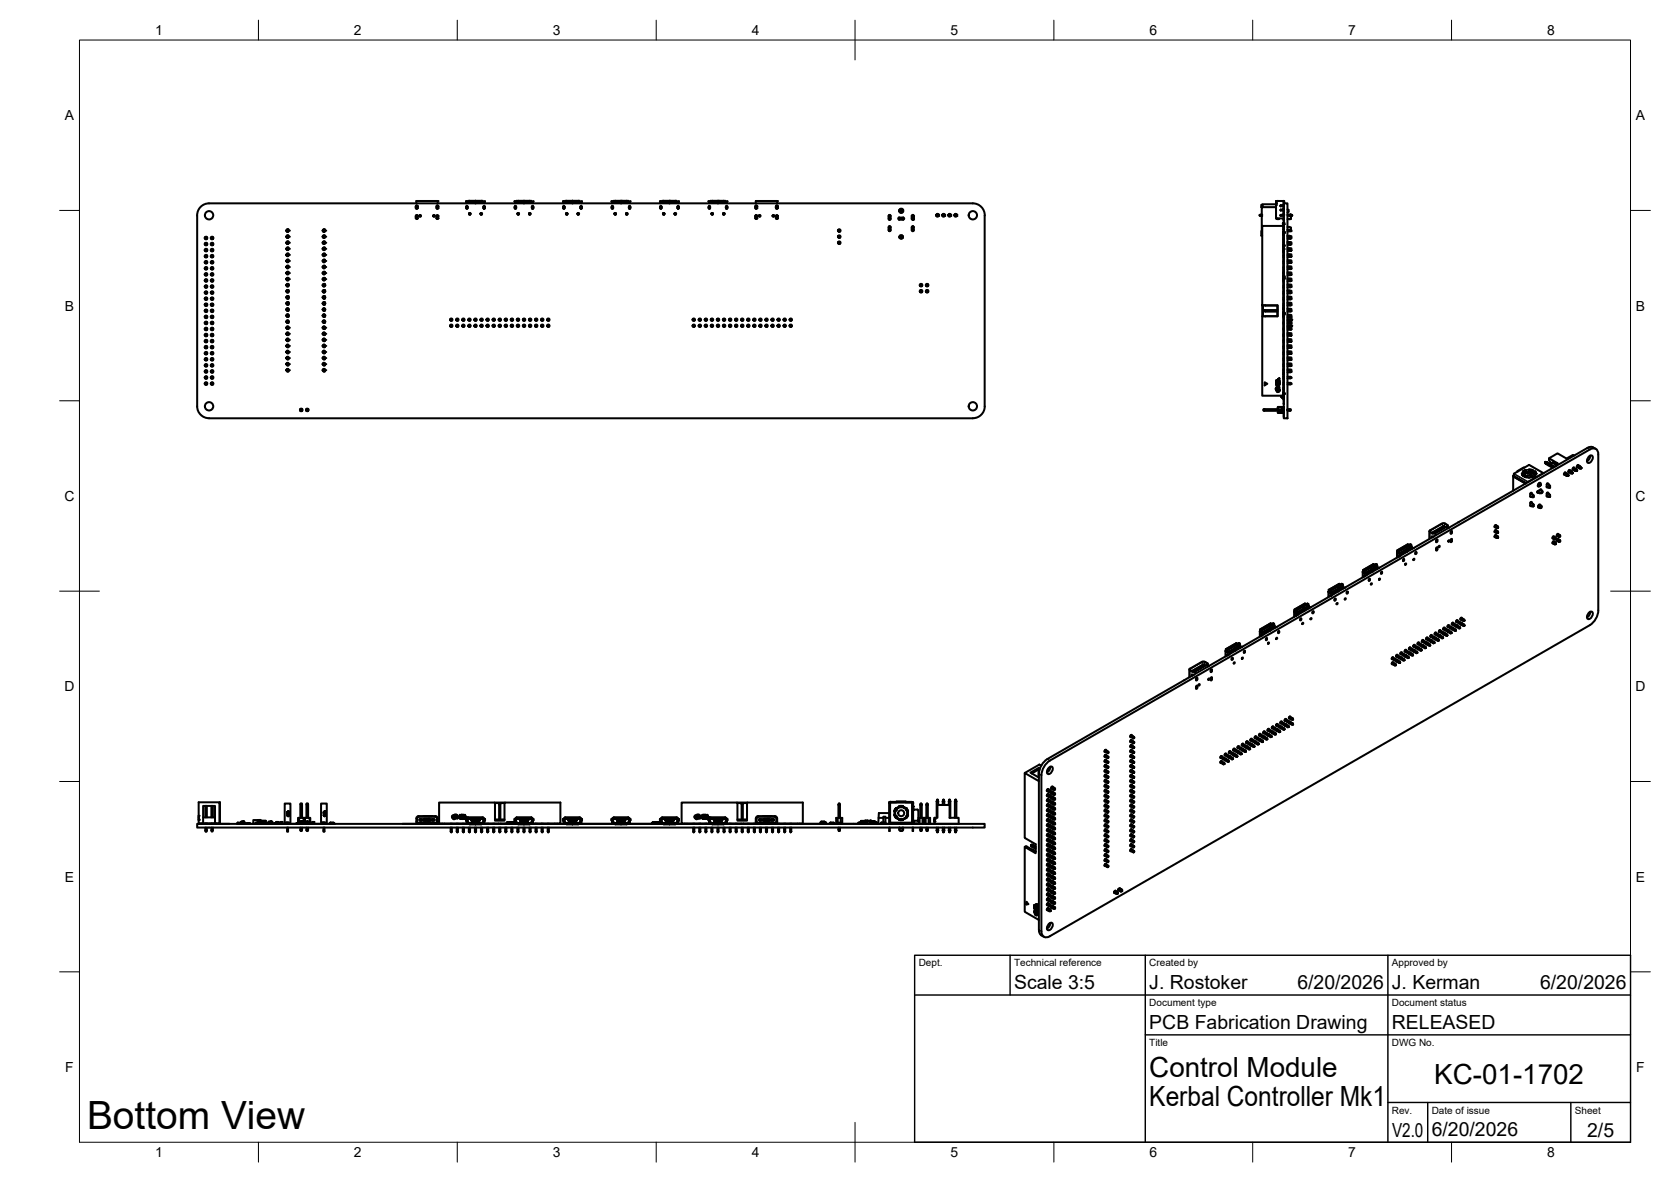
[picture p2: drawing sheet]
<svg xmlns="http://www.w3.org/2000/svg" width="420mm" height="297mm" viewBox="0 0 420 297" stroke-linecap="round" stroke-linejoin="round" font-family="sans-serif">
<defs><g id="words">
<text font-size="9.8" x="21.9" y="283.7">Bottom View</text>
<g font-size="7">
<text x="289" y="270.6">Control Module</text>
<text x="360.6" y="272.3">KC-01-1702</text>
<text x="289" y="278.1">Kerbal Controller Mk1</text>
</g>
<g font-size="4.9">
<text x="255" y="248.5">Scale 3:5</text>
<text x="289" y="248.5">J. Rostoker</text>
<text x="326.2" y="248.5">6/20/2026</text>
<text x="350" y="248.5">J. Kerman</text>
<text x="387.2" y="248.5">6/20/2026</text>
<text x="289" y="258.6">PCB Fabrication Drawing</text>
<text x="350" y="258.6">RELEASED</text>
<text x="350" y="285.7">V2.0</text>
<text x="360" y="285.5">6/20/2026</text>
<text x="399.1" y="285.7">2/5</text>
</g>
<g font-size="3.5">
<text x="39" y="8.8">1</text>
<text x="89" y="8.8">2</text>
<text x="139" y="8.8">3</text>
<text x="189" y="8.8">4</text>
<text x="239" y="8.8">5</text>
<text x="289" y="8.8">6</text>
<text x="339" y="8.8">7</text>
<text x="389" y="8.8">8</text>
<text x="16.3" y="30.2">A</text>
<text x="411.3" y="30.2">A</text>
<text x="16.3" y="78">B</text>
<text x="411.3" y="78">B</text>
<text x="16.2" y="125.9">C</text>
<text x="411.2" y="125.9">C</text>
<text x="16.2" y="173.7">D</text>
<text x="411.2" y="173.7">D</text>
<text x="16.3" y="221.6">E</text>
<text x="411.3" y="221.6">E</text>
<text x="16.4" y="269.4">F</text>
<text x="411.4" y="269.4">F</text>
<text x="39" y="290.8">1</text>
<text x="89" y="290.8">2</text>
<text x="139" y="290.8">3</text>
<text x="189" y="290.8">4</text>
<text x="239" y="290.8">5</text>
<text x="289" y="290.8">6</text>
<text x="339" y="290.8">7</text>
<text x="389" y="290.8">8</text>
</g>
<g font-size="2.5">
<text x="231" y="242.9">Dept.</text>
<text x="255" y="242.9">Technical reference</text>
<text x="289" y="242.9">Created by</text>
<text x="350" y="242.9">Approved by</text>
<text x="289" y="252.8">Document type</text>
<text x="350" y="252.8">Document status</text>
<text x="289" y="262.9">Title</text>
<text x="350" y="262.9">DWG No.</text>
<text x="350" y="279.9">Rev.</text>
<text x="360" y="279.9">Date of issue</text>
<text x="396" y="279.9">Sheet</text>
</g>
</g></defs>
<!-- layer: Visible -->
<g fill="none" stroke="#000" stroke-width=".51">
<path d="M50.7 51.8l1.2-.6 .7-.1h192a2.99 2.99 0 0 1 3 3v48a3 3 0 0 1-3 3h-192a2.99 2.99 0 0 1-3-3v-48a2.99 2.99 0 0 1 1.1-2.3zM51.6 59.6h.4v.4h-.4zM51.6 59.6l.1 .1M51.7 59.7h.2v.2h-.2zM51.7 59.9l-.1 .1M51.9 59.9l.1 .1M52 59.6l-.1 .1M53.1 59.6h.4v.4h-.4zM53.1 59.6l.1 .1M53.2 59.7h.2v.2h-.2zM53.2 59.9l-.1 .1M53.4 59.9l.1 .1"/>
<path d="M53.5 59.6l-.1 .1M72.2 57.8v.4M72.2 59.6l.2 .1zM72.2 59.6v-.2h.2v.2M72.2 59.4h.2M72.2 57.8h.2M72.2 58.1h.2M72.2 58.2h.2M72.2 57.7v.1M72.2 58.2v.1M72.2 59.2v.1M72.2 59.7v.1"/>
<path d="M72.4 57.8v.4M72.4 57.7v.1M72.4 58.2v.1M72.4 59.2v.1M72.4 59.7v.1M81.3 57.8v.4M81.3 59.6l.3 .1zM81.3 59.6v-.2h.3v.2M81.3 59.4h.3M81.3 57.7v.1M81.3 58.2v.1M81.3 59.2v.1"/>
<path d="M81.3 59.7v.1M81.3 57.8h.3M81.3 58.1h.3M81.3 58.2h.3M81.6 57.8v.4M81.6 57.7v.1M81.6 58.2v.1M81.6 59.2v.1M81.6 59.7v.1M104.7 51.7v.8M104.7 54.1v.8M104.7 50.5v.6"/>
<path d="M104.7 54.9h.2M104.7 50.5h5.3M104.7 51.8h.1M104.7 54.3h.1M104.7 52.3h.1M104.9 54.3v.6M104.9 51.7v.8M104.9 54.9h.1M104.9 54.1v.2M105 51.9v.3M105 54.3v.5M105 51.9v-.2h-.4l-.1 .5 .3 .3 .2-.3"/>
<path d="M105 54.3v-.2h-.4l-.1 .7 .3 .2 .2-.2M109.8 51.7h.3l.1 .2v.3l-.2 .3-.3-.3zM109.8 54.1h.3l.1 .2v.5l-.2 .2-.3-.2zM109.9 54.3v.6M109.9 51.7v.8M109.9 54.9h.1M109.9 54.9h-.2M109.9 51.8h.1M109.9 54.3h.1M109.9 52.3h.1M109.9 54.1v.2M110 54.1v.8"/>
<path d="M110 51.7v.8M110 50.5v.6M117.3 51.9l.3 .1-.2 .4-.2-.2zM117.3 51.9v.5h.2v-.5M117.3 50.9h.8M117.3 51.9h.2M117.3 50.9v.2M117.3 51.8v.1M117.3 50.8v.1M117.5 50.7l-.3-.1 .1 .2M117.5 50.7v.2M117.5 51.8v.1"/>
<path d="M117.7 50.7h.4M117.9 53.6h.4M118 53.9h.2M118 53.7h.2v.1h-.2zM118.1 50.9l1.4-.1v.3l.1-.3 1.4 .1M118.1 50.5v.3M118.1 50.6h2.9M118.1 50.8h2.9M118.2 53.6v.1M118.2 53.8v.1M118.2 53.8h.1M118.2 53.7h.1"/>
<path d="M119.5 50.5v.3M119.5 50.7h.1M119.5 50.9h.1M120.8 53.7h.1M120.8 53.6h.4M120.8 53.8h.1M120.9 53.9h.2M120.9 53.7h.2v.1h-.2zM120.9 53.6v.1M120.9 53.8v.1M121 50.7l.4 .1M121 50.9h.8"/>
<path d="M121 50.5h.4v.2M121 50.5v.3M121 50.5h-3.3v.4M121.4 50.8v.1M121.6 51.9l.3 .1-.2 .4-.2-.2zM121.6 51.9v.5M121.6 52.4h.2M121.6 51.9h.2M121.6 51.8v.1M121.6 52.4h.1M121.8 51.9v.5M121.8 50.8l.2-.2-.2-.1-.2 .4"/>
<path d="M121.8 50.9v.2M121.8 51.8v.1M121.8 52.4h.1M121.8 50.8v.1M129.5 51.9l.3 .1-.2 .4-.2-.2zM129.5 51.9v.5h.2v-.5M129.5 50.9h.8M129.5 51.9h.2M129.5 50.9v.2M129.5 51.8v.1M129.5 50.8v.1M129.6 50.7l-.1-.2-.2 .1 .2 .2"/>
<path d="M129.7 50.7v.2M129.7 51.8v.1M129.9 50.7h.4M130.1 53.6h.4M130.2 53.9h.2M130.2 53.7h.2v.1h-.2zM130.3 50.9l1.4-.1v.3l.1-.3 1.4 .1M130.3 50.5v.3M130.3 50.6h2.9M130.3 50.8h2.9M130.4 53.6v.1M130.4 53.8v.1"/>
<path d="M130.4 53.8h.1M130.4 53.7h.1M131.7 50.5v.3M131.7 50.7h.1M131.7 50.9h.1M133 53.7h.1M133 53.6h.4M133 53.8h.1M133.1 53.9h.2M133.1 53.7h.2v.1h-.2zM133.1 53.6v.1M133.1 53.8v.1"/>
<path d="M133.2 50.7l.4 .1M133.2 50.9h.8M133.2 50.5h.4v.2M133.2 50.5v.3M133.2 50.5h-3.3v.4M133.6 50.8v.1M133.8 51.9l.3 .1-.2 .4-.2-.2zM133.8 51.9v.5M133.8 52.4h.2M133.8 51.9h.2M133.8 51.8v.1M133.8 52.4h.1"/>
<path d="M134 51.9v.5M134 50.9v.2M134 51.8v.1M134 52.4h.1M134 50.8v.1M134 50.8l.2-.2-.2-.1-.2 .4M141.6 51.9l.4 .1-.2 .4-.2-.2zM141.7 51.9v.5h.2v-.5M141.7 50.9h.8M141.7 51.9h.2M141.7 50.9v.2M141.7 51.8v.1"/>
<path d="M141.7 50.8v.1M141.8 50.7l-.1-.2-.2 .1 .2 .2M141.9 50.7v.2M141.9 51.8v.1M142.1 50.7h.4M142.3 53.6h.4M142.4 53.7h.2v.1h-.2zM142.5 50.9l1.4-.1v.3l.1-.3 1.4 .1M142.5 50.5v.3M142.5 50.6h2.9M142.5 50.8h2.9M142.6 53.8h.1"/>
<path d="M142.6 53.6l.1 .1M142.6 53.8l-.2 .1M143.9 50.5v.3M143.9 50.7h.1M143.9 50.9h.1M145.2 53.7h.1M145.2 53.6h.4M145.2 53.8h.1M145.3 53.9h.2M145.3 53.7h.2v.1h-.2zM145.3 53.6v.1M145.3 53.8v.1"/>
<path d="M145.4 50.7l.4 .1M145.4 50.9h.8M145.4 50.5h.4v.2M145.4 50.5v.3M145.4 50.5h-3.3v.4M145.8 50.8v.1M146 51.9l.3 .1-.2 .4-.2-.2zM146 51.9v.5M146 52.4h.2M146 51.9h.2M146 51.8v.1M146 52.4h.1"/>
<path d="M146 50.7l.3-.1-.1 .2M146.1 50.7l-.1 .2M146.2 51.9v.5M146.2 50.9v.2M146.2 51.8v.1M146.2 52.4h.1M146.2 50.8v.1M153.8 51.9l.4 .1-.2 .4-.2-.2zM153.9 51.9v.5h.2v-.5M153.9 50.9h.8M153.9 51.9h.2M153.9 50.9v.2"/>
<path d="M153.9 51.8v.1M153.9 50.8v.1M154 50.7l-.1-.2-.2 .1 .2 .2M154.1 50.7v.2M154.1 51.8v.1M154.3 50.7h.4M154.5 53.6h.4M154.6 53.9h.2M154.6 53.7h.2v.1h-.2zM154.7 50.9l1.4-.1v.3v-.3l1.5 .1M154.7 50.5v.3M154.7 50.8h1.4v-.3v.3h1.5"/>
<path d="M154.7 50.5h2.9M154.7 50.5h-.4v.4M154.7 50.6h2.9M154.8 53.8h.1M154.8 53.6l.1 .1M154.8 53.8v.1M157.4 53.7h.1M157.4 53.8h.1M157.4 53.6h.4M157.5 53.9h.2M157.5 53.7h.2v.1h-.2zM157.5 53.6v.1"/>
<path d="M157.5 53.8v.1M157.6 50.7l.4 .1M157.6 50.9h.8M157.6 50.5h.4v.2M157.6 50.5v.3M158 50.8v.1M158.2 51.9l.3 .1-.2 .4-.2-.2zM158.2 51.9v.5M158.2 52.4h.2M158.2 51.9h.2M158.2 51.8v.1M158.2 52.4h.1"/>
<path d="M158.2 50.7l.3-.1-.1 .2M158.3 50.7l-.1 .2M158.4 51.9v.5M158.4 50.9v.2M158.4 51.8v.1M158.4 52.4h.1M158.4 50.8v.1M166 51.9l.4 .1-.2 .4-.3-.2zM166.1 51.9v.5h.2v-.5M166.1 50.9h.8M166.1 51.9h.2M166.1 50.9v.2"/>
<path d="M166.1 51.8v.1M166.1 50.8v.1M166.2 50.7l-.1-.2-.2 .1 .2 .2M166.2 50.7l.1 .2M166.3 51.8v.1M166.5 50.7h.4M166.7 53.6h.4M166.8 53.9h.2M166.8 53.7h.2v.1h-.2zM166.9 50.9l1.4-.1v.3v-.3l1.5 .1M166.9 50.5v.3M166.9 50.8h1.4v-.3v.3h1.5"/>
<path d="M166.9 50.5h2.9M166.9 50.5h-.4v.4M166.9 50.6h2.9M167 53.8h.1M167 53.6l.1 .1M167 53.8v.1M169.6 53.7h.1M169.6 53.8h.1M169.6 53.6h.4M169.7 53.9h.2M169.7 53.7h.2v.1h-.2zM169.7 53.6v.1"/>
<path d="M169.7 53.8v.1M169.8 50.7l.4 .1M169.8 50.9h.8M169.8 50.5h.4v.2M169.8 50.5v.3M170.2 50.8v.1M170.3 52v.2M170.3 52l.2-.2 .2 .2v.4l-.4-.2M170.4 51.9v.5M170.4 52.4h.2M170.4 51.9h.2M170.4 51.8v.1"/>
<path d="M170.4 52.4h.1M170.4 50.7l.3-.1-.1 .2M170.4 50.7v.2M170.6 51.9v.5M170.6 50.9v.2M170.6 51.8v.1M170.6 52.4h.1M170.6 50.8v.1M178.2 51.9l.4 .1-.2 .4-.3-.2zM178.3 50.8v.1M178.3 51.9v.5h.2v-.5M178.3 50.9h.8"/>
<path d="M178.3 50.9v.2M178.3 51.8v.1M178.3 51.9h.2M178.4 50.7l-.1-.2-.2 .1 .2 .2M178.4 50.7l.1 .2M178.5 51.8v.1M178.7 50.7h.4M178.9 53.6h.4M178.9 53.9h.3M179 53.7h.2v.1h-.2zM179.1 50.9l1.4-.1v.3v-.3l1.5 .1M179.1 50.5v.3"/>
<path d="M179.1 50.8h1.4v-.3v.3h1.5M179.1 50.5h2.9M179.1 50.5h-.4v.4M179.1 50.6h2.9M179.2 53.8h.1M179.2 53.6l.1 .1M179.2 53.8v.1M181.8 53.8h.1M181.8 53.6h.4M181.9 53.7h.2v.1h-.2zM181.9 53.6l-.1 .1M181.9 53.8l.2 .1"/>
<path d="M182 50.7l.4 .1M182 50.9h.8M182 50.5h.4v.2M182 50.5v.3M182.2 53.6h.1M182.4 50.8v.1M182.5 52v.2M182.5 52l.4-.1v.3l-.2 .2-.2-.2M182.6 51.9v.5M182.6 51.8v.1M182.6 52.4h.1M182.6 52.4h.2"/>
<path d="M182.6 51.9h.2M182.6 50.7l.3-.1-.1 .2M182.6 50.7v.2M182.8 51.9v.5M182.8 50.9v.2M182.8 51.8v.1M182.8 52.4h.1M182.8 50.8v.1M190 51.7h.3l.1 .2v.3l-.3 .3-.2-.3zM190 54.1h.3l.1 .2v.5l-.3 .2-.2-.2zM190 54.1v.7l.2 .1M190 51.7v.8"/>
<path d="M190.1 51.8h.1M190.1 54.3h.1M190.1 52.3h.1M190.2 54.3v.6M190.2 51.7v.8M190.2 54.9h.2M190.2 54.1v.2M190.2 54.9h.1M195.1 51.9v.3M195.1 54.3v.5M195.1 51.9l.2-.3 .3 .3-.1 .5h-.3l-.1-.2M195.1 54.3l.2-.2 .3 .2-.1 .7h-.3l-.1-.2"/>
<path d="M195.2 54.3v.6M195.2 51.7v.8M195.2 54.9h.2M195.2 54.9h-.1M195.2 54.1v.2M195.2 51.8h.2M195.2 54.3h.2M195.2 52.3h.2M195.4 50.5h-5.3l-.1 .6M195.4 54.1v.8M195.4 51.7v.8M195.4 50.5v.6"/>
<path d="M210.8 59.4l.1 .2M210.8 59.3l.1 .1M210.8 57.8l.1 .1M210.9 59.3h-.1M210.9 57.8v.3M210.9 57.8h.3M210.9 59.6h.3M210.9 59.3h.3M210.9 59.4h.2v.2h-.2zM210.9 57.9h.2v.2h-.2zM210.9 59.6l-.1 .1M210.9 58.1h-.1"/>
<path d="M211.1 59.6l.1 .1M211.1 58.1h.1M211.2 59.3l-.1 .1M211.2 57.8l-.1 .1M211.2 58.1h-.3M211.2 59.3h.1M211.2 57.8v.3M211.2 59.4v.2M223.4 57.1l.1 .9 .2 .1 .3-.3-.1-.7M223.4 57.1l.3-.3 .3 .3M223.5 54.1l.2-.1 .2 .1 .1 .9-.3 .3-.3-.3zM223.6 57.9v.2l.1-.2"/>
<path d="M223.6 57v.9M223.6 54.2v.9M223.6 54v.2M223.6 55.1v.2M223.6 56.9v.1M223.6 55.1h.1M223.6 54.2h.1M223.6 57h.1M223.6 57.9h.1M223.7 54.2v.9M223.7 57v.9M223.7 54v.2"/>
<path d="M223.7 55.1v.2M223.7 56.8v.2M226 54.7v.5M226.1 54.8h1v.3h-1zM226.2 52.6v.4M226.2 59.8h.1M226.2 59.3v.5M226.3 59.6v-.4h.6v.4M226.9 59.3l.1 .5M227 52.6v.4M227.1 54.7h-1l-.3 .2 .3 .3h1M227.1 54.7l.3 .2-.3 .3z"/>
<path d="M229.2 57.1l.1 .9 .2 .1 .3-.3v-.7M229.3 57.1l.2-.3 .3 .3M229.3 54.1l.2-.1 .2 .1 .1 .9-.3 .3-.2-.3zM229.5 54v1.1M229.5 55.1v.2M229.5 56.8v.2M229.5 55.1h.1M229.5 54.2h.1M229.5 57h.1M229.5 57.9h.1M229.6 56.9v1.2h-.1v-1.1M229.6 54v1.2"/>
<path d="M229.6 54.5v.1M229.6 54.3h.1M229.6 55.2h.1M229.6 54.2v.1M229.6 54.3v.2M229.6 54.6v.1M229.6 54.7v.5M229.6 54.7h.1M235.5 54l.1 .3M235.5 53.9h.4M235.5 54.3h.4M235.6 54.3h.1"/>
<path d="M235.6 53.9h.1M235.9 53.9h.1M235.9 54.3h.1M235.9 53.9v.4M237 54l.1 .3M237.1 53.9h.3M237.1 54.3h.3M237.1 54.3h.1M237.1 53.9h.1M237.4 53.9h.1M237.4 54.3h.1M237.4 54v.3"/>
<path d="M238.6 53.9h.3M238.6 54.3h.3M238.6 53.9v.4M238.6 54.3h.1M238.6 53.9h.1M238.9 53.9h.1M238.9 54.3h.1M239 54l-.1 .3M240.1 53.9h.3M240.1 54.3h.3M240.1 53.9v.4M240.1 54.3h.1"/>
<path d="M240.1 53.9h.1M240.4 53.9h.1M240.4 54.3h.1M240.4 53.9v.4M316.7 54v.2M316.7 54.2h.1M316.8 54.2l.3 .1M317.1 54l.1 .3M317.1 53.9l-.4 .1M317.1 53.9h.2M317.1 54.3h.2M317.2 54.3h.1"/>
<path d="M317.2 53.9h.1M317.2 53.9v.1M317.3 58.1h-.2v1.1h.3M317.4 56.8h5.3v42.6h-5.3v-19.9h3.9v-2.8h-3.9zM317.4 51.5h-.3l.2 .6M317.4 51.5v.6M320.8 51.3h-3.4v.8M320.8 52.1h-3.5l.1 6M320.8 54.9h.1M320.8 51v.6M320.8 50.5v4.4M320.9 54.9h1.9"/>
<path d="M320.9 50.5h1.8M320.9 50.5h-.1M321.1 54.9v.2h.5v-.2M321.2 54.9v.2M321.2 50.5h.1M321.9 54.1v.1M322 51.6v.2M322 52.7v.2M322 51.7v.1M322.5 51.7v.1M322.6 56.1v.3M322.6 51.6v.2l-.6-.1"/>
<path d="M322.6 52.7v.2M322.6 52.7l-.7 .1 .9 .1M322.6 56.1h.1M322.6 56.4h.1M322.7 56.4h.1M322.7 54.9l.1 .4M322.7 59.6h.1M322.7 58.6h.1M322.7 57.1h.1M322.7 58.3h.1M322.7 57.7h.1M322.7 58.9l.1 .3h-.1"/>
<path d="M322.7 59h.1M322.7 58.6l.1 .3h-.1M322.7 58.6v.2M322.7 58.4h.1M322.7 50.5l.2 .1-.1 .2M322.7 50.5l.1 1.3h-.7M322.7 52.4l-.1 .2M322.8 58.3h.1M322.8 58.4h.1M322.8 52.7v1.3M322.8 51.6h-.7v.2M322.8 54h-.1a.51 .51 0 0 0-.7 .2l.8 .1v-.3h-.6"/>
<path d="M322.8 52.4h.1M322.8 51.5h.1M322.8 53.8h.1M322.8 53.7h.1M322.8 54.1h.1M322.8 53.6h.1M322.8 51.1v49M322.8 58.3l-.1 .1M322.8 56.1h-.2v.3h.2M322.8 57.5l-.1 .2M322.8 51.1h.9v54h-.9zM322.8 54h.1"/>
<path d="M322.8 52.3h.1M323.7 52.6l.3 .2v.4l-.3 .2M323.7 57l.8 .2M323.7 54.2l.8 .1M323.7 53.9h.8M323.7 59.6h.7M324 59.3h.3M324 59.3h.1M324.2 55.1h-.5M324.3 57.8h-.6h1v.3l-1 .1M324.3 59.3h-.6l1 .1v.2l-.2 .1M324.3 57.8h.1"/>
<path d="M324.3 59.3h.1M324.4 54.3h.1M324.4 59.6l.3 .1v.2l-.3 .1M324.4 59.6v.4M324.5 54v.3M324.5 53.9l.4 .1v.2l-.4 .1M324.5 54.3h.1M324.5 53.9h.1M324.5 57.2l.1 .4-.2 .2M324.5 54.3l.1 .2M324.6 54.8v.3h-.4M324.6 54.5v.3"/>
<path d="M324.6 54.8l-.5 .3M51.6 79.4v.4zM51.6 77.9v.4zM51.6 76.4v.4zM51.6 74.9v.4zM51.6 73.3v.4zM51.6 71.8v.4zM51.6 70.3v.4zM51.6 68.8v.4zM51.6 67.3v.3zM51.6 65.7v.4zM51.6 64.2v.4z"/>
<path d="M51.6 62.7v.4zM51.6 61.2h.4v.3h-.4zM51.6 79.4h.4M51.6 77.9h.4M51.6 76.4h.4M51.6 74.9h.4M51.6 73.3h.4M51.6 71.8h.4M51.6 70.3h.4M51.6 68.8h.4M51.6 67.3h.4M51.6 65.7h.4"/>
<path d="M51.6 64.2h.4M51.6 62.7h.4M51.6 61.2h.1M51.7 79.7l.3 .1h-.4M51.7 78.2l.3 .1h-.4M51.7 76.7l.3 .1h-.4M51.7 75.2l.3 .1h-.4M51.7 73.6l.3 .1h-.4M51.7 72.1l.3 .1h-.4M51.7 70.6l.3 .1h-.4M51.7 69.1l.3 .1h-.4M51.7 67.5l.3 .1h-.4"/>
<path d="M51.7 66l.3 .1h-.4M51.7 64.5l.3 .1h-.4M51.7 63l.3 .1h-.4M51.7 79.5h.2M51.7 78h.2M51.7 76.5h.2M51.7 75h.2M51.7 73.4h.2M51.7 71.9h.2M51.7 70.4h.2M51.7 68.9h.2M51.7 67.3h.2"/>
<path d="M51.7 65.8h.2M51.7 64.3h.2M51.7 62.8h.2M51.7 61.5h-.1M51.9 79.7l.1-.3v.4M51.9 78.2l.1-.3v.4M51.9 76.7l.1-.3v.4M51.9 75.2l.1-.3v.4M51.9 73.6l.1-.3v.4M51.9 72.1l.1-.3v.4M51.9 70.6l.1-.3v.4M51.9 69.1l.1-.3v.4"/>
<path d="M51.9 67.5l.1-.2v.3M51.9 66l.1-.3v.4M51.9 64.5l.1-.3v.4M51.9 63l.1-.3v.4M51.9 61.5h.1M52 61.2h-.3v.3h.2v-.3M53.1 79.4v.4l.1-.3M53.1 77.9v.4l.1-.3M53.1 76.4v.4l.1-.3M53.1 74.9v.4l.1-.3M53.1 73.3v.4l.1-.3M53.1 71.8v.4l.1-.3"/>
<path d="M53.1 70.3v.4l.1-.3M53.1 68.8v.4l.1-.3M53.1 67.3v.3l.1-.3M53.1 65.7v.4l.1-.3M53.1 64.2v.4l.1-.3M53.1 62.7v.4l.1-.3M53.1 61.2h.4v.3h-.4zM53.1 79.8h.4M53.1 78.3h.4M53.1 76.8h.4M53.1 75.3h.4M53.1 73.7h.4"/>
<path d="M53.1 72.2h.4M53.1 70.7h.4M53.1 69.2h.4M53.1 67.6h.4M53.1 66.1h.4M53.1 64.6h.4M53.1 63.1h.4M53.1 61.2h.1M53.2 61.5v-.3h.2v.3h-.3M53.2 79.7h.2M53.2 78.2h.2M53.2 76.7h.2"/>
<path d="M53.2 75.2h.2M53.2 73.6h.2M53.2 72.1h.2M53.2 70.6h.2M53.2 69.1h.2M53.2 67.5h.2M53.2 66h.2M53.2 64.5h.2M53.2 63h.2M53.4 79.5l.1 .3zM53.4 71.9l.1 .3zM53.4 67.3l.1 .3z"/>
<path d="M53.4 64.3l.1 .3zM53.4 61.5h.1M53.5 79.4h-.4l.3 .1M53.5 77.9v.4zM53.5 77.9h-.4l.3 .1M53.5 76.4v.4zM53.5 76.4h-.4l.3 .1M53.5 74.9v.4zM53.5 74.9h-.4l.3 .1M53.5 73.3v.4zM53.5 73.3h-.4l.3 .1M53.5 71.8h-.4l.3 .1"/>
<path d="M53.5 70.3v.4zM53.5 70.3h-.4l.3 .1M53.5 68.8v.4zM53.5 68.8h-.4l.3 .1M53.5 67.3h-.4h.3M53.5 65.7v.4zM53.5 65.7h-.4l.3 .1M53.5 64.2h-.4l.3 .1M53.5 62.7v.4zM53.5 62.7h-.4l.3 .1M53.5 61.2h-.1M72 71.7h.1"/>
<path d="M72 73.2h.1M72 74.7h.1M72 76.2v.1M72 77.8h.1M72 79.3h.1M72.2 61.1l.2 .1zM72.2 61.1v-.2h.2v.2M72.2 60.9h.2M72.2 62.7h.2zM72.2 62.7v-.3h.2v.3M72.2 62.4h.2M72.2 64.2h.2z"/>
<path d="M72.2 64.2v-.3h.2v.3M72.2 63.9h.2M72.2 65.7l.2 .1zM72.2 65.7v-.2h.2v.4M72.2 65.5h.2M72.2 67.3h.2zM72.2 67.3v-.3h.2v.3M72.2 67h.2M72.2 68.8h.2zM72.2 68.8v-.3h.2v.3M72.2 68.5h.2M72.2 70.3h.2z"/>
<path d="M72.2 70.3v-.3h.2v.3M72.2 70h.2M72.2 71.8l.2 .1zM72.2 71.8v-.2h.2v.4M72.2 71.6h.2M72.2 73.3l.2 .1zM72.2 73.3v-.2h.2v.2M72.2 73.1h.2M72.2 74.9h.2zM72.2 74.9v-.3h.2v.3M72.2 74.6h.2M72.2 76.4l.2 .1z"/>
<path d="M72.2 76.4v-.3h.2v.3M72.2 76.1h.2M72.2 77.9l.2 .1zM72.2 77.9v-.3h.2v.3M72.2 77.6h.2M72.2 79.4l.2 .1zM72.2 79.4v-.2h.2v.2M72.2 79.2h.2M72.2 60.7v.1M72.2 61.2v.1M72.2 62.2v.1M72.2 62.7v.2"/>
<path d="M72.2 63.8v.1M72.2 64.2v.2M72.2 65.3v.1M72.2 65.8v.1M72.2 66.8v.1M72.2 67.3v.1M72.2 68.3v.1M72.2 68.8v.1M72.2 69.9v.1M72.2 70.3v.2M72.2 71.4v.1M72.2 71.9v.1"/>
<path d="M72.2 72.9v.1M72.2 73.4v.1M72.2 74.4v.1M72.2 74.9v.1M72.2 76v.1M72.2 76.5v.1M72.2 77.5v.1M72.2 78v.1M72.2 79v.1M72.2 79.5v.1M72.4 60.7v.1M72.4 61.2v.1"/>
<path d="M72.4 62.2v.1M72.4 62.7v.2M72.4 63.8v.1M72.4 64.2v.2M72.4 65.3v.1M72.4 66.8v.1M72.4 67.3v.1M72.4 68.3v.1M72.4 68.8v.1M72.4 69.9v.1M72.4 70.3v.2M72.4 71.4v.1"/>
<path d="M72.4 72.9v.1M72.4 73.4v.1M72.4 74.4v.1M72.4 74.9v.1M72.4 76v.1M72.4 76.5v.1M72.4 77.5v.1M72.4 78v.1M72.4 79v.1M72.4 79.5v.1M72.6 71.7h.1M72.6 73.2h.1"/>
<path d="M72.6 74.7h.1M72.6 76.2v.1M72.6 77.8h.1M72.6 79.3h.1M81.1 71.7h.1M81.1 73.2h.1M81.1 74.7h.1M81.1 76.2v.1M81.1 77.8h.1M81.1 79.3h.1M81.3 61.1l.3 .1zM81.3 61.1v-.2h.3v.2"/>
<path d="M81.3 60.9h.3M81.3 62.7h.3zM81.3 62.7v-.3h.3v.3M81.3 62.4h.3M81.3 64.2h.3zM81.3 64.2v-.3h.3v.3M81.3 63.9h.3M81.3 65.7l.3 .1zM81.3 65.7v-.2h.3v.4M81.3 65.5h.3M81.3 67.3h.3zM81.3 67.3v-.3h.3v.3"/>
<path d="M81.3 67h.3M81.3 68.8h.3zM81.3 68.8v-.3h.3v.3M81.3 68.5h.3M81.3 70.3h.3zM81.3 70.3v-.3h.3v.3M81.3 70h.3M81.3 71.8l.3 .1zM81.3 71.8v-.2h.3v.4M81.3 71.6h.3M81.3 73.3l.3 .1zM81.3 73.3v-.2h.3v.2"/>
<path d="M81.3 73.1h.3M81.3 74.9h.3zM81.3 74.9v-.3h.3v.3M81.3 74.6h.3M81.3 76.4l.3 .1zM81.3 76.4v-.3h.3v.3M81.3 76.1h.3M81.3 77.9l.3 .1zM81.3 77.9v-.3h.3v.3M81.3 77.6h.3M81.3 79.4l.3 .1zM81.3 79.4v-.2h.3v.2"/>
<path d="M81.3 79.2h.3M81.3 60.7v.1M81.3 61.2v.1M81.3 62.2v.1M81.3 62.7v.2M81.3 63.8v.1M81.3 64.2v.2M81.3 65.3v.1M81.3 65.8v.1M81.3 66.8v.1M81.3 67.3v.1M81.3 68.3v.1"/>
<path d="M81.3 68.8v.1M81.3 69.9v.1M81.3 70.3v.2M81.3 71.4v.1M81.3 71.9v.1M81.3 72.9v.1M81.3 73.4v.1M81.3 74.4v.1M81.3 74.9v.1M81.3 76v.1M81.3 76.5v.1M81.3 77.5v.1"/>
<path d="M81.3 78v.1M81.3 79v.1M81.3 79.5v.1M81.6 60.7v.1M81.6 61.2v.1M81.6 62.2v.1M81.6 62.7v.2M81.6 63.8v.1M81.6 64.2v.2M81.6 65.3v.1M81.6 66.8v.1M81.6 67.3v.1"/>
<path d="M81.6 68.3v.1M81.6 68.8v.1M81.6 69.9v.1M81.6 70.3v.2M81.6 71.4v.1M81.6 72.9v.1M81.6 73.4v.1M81.6 74.4v.1M81.6 74.9v.1M81.6 76v.1M81.6 76.5v.1M81.6 77.5v.1"/>
<path d="M81.6 78v.1M81.6 79v.1M81.6 79.5v.1M81.8 71.7h.1M81.8 73.2h.1M81.8 74.7h.1M81.8 76.2v.1M81.8 77.8h.1M81.8 79.3h.1M210.8 60.9v.2M210.8 60.8l.1 .1M210.8 61.1l.1 .1"/>
<path d="M210.9 60.8l-.1 .1M210.9 61.2h.1M210.9 60.8h.3M210.9 61.2h.2M210.9 60.9h.2v.2h-.2zM210.9 61.1l-.1 .1M211.1 61.1l.1 .1M211.2 60.8l-.1 .1M211.2 61.2h-.1M211.2 60.8v.1M211.2 61.1v.1M211.2 60.9v.2"/>
<path d="M231.4 73.1v.3h.4M231.4 71.6l.1 .2M231.4 71.5l.1 .1M231.4 73l.1 .1M231.4 71.8v.1M231.4 71.9h.1M231.4 71.5h.1M231.5 71.5h.3M231.5 71.5h-.1M231.5 71.6h.2v.2h-.2zM231.5 73.1h.2v.2h-.2zM231.5 73.3l-.1 .1"/>
<path d="M231.7 71.8l.1 .1M231.7 73.3l.1 .1M231.8 71.5l-.1 .1M231.8 73l-.1 .1M231.8 73v.1M231.8 73l-.4 .1M231.8 71.9h-.3M231.8 73.3v.1M231.8 71.8v.1M231.8 71.6v.2M231.8 73.1v.2M232.9 71.6v.2"/>
<path d="M232.9 73.1v.2M232.9 73l.1 .1M232.9 73.3l.1 .1M232.9 71.8l.1 .1M233 71.9h.1M233 71.5v.1M233 73l-.1 .1M233 73.4h.1M233 71.9h.2M233 71.5h.2M233 73h.2M233 73h.1"/>
<path d="M233 71.5h.1M233 71.6h.2v.2h-.2zM233 73.1h.2v.2h-.2zM233 73.3l.2 .1M233 71.8l-.1 .1M233.2 73.3l.1 .1M233.2 71.8l.1 .1M233.2 73h.1M233.2 71.5h.1M233.3 71.5l-.1 .1M233.3 73l-.1 .1M233.3 73v.1"/>
<path d="M233.3 71.5h.1M233.3 71.9h-.1M233.3 71.8v.1M233.3 73.3v.1M233.3 71.6v.2M233.3 73.1v.2M317.4 76.7v2.8M317.6 76.7v2.8M317.9 78l.3-.1v.4l-.3-.1zM318 79.5h.2M318 76.7l3.2 .1v2.7M318.2 79.4h3"/>
<path d="M318.2 77.9h3M318.2 78.3h3M322.7 78.4l.1 .1-.1-.1M322.7 79.2h.1M322.7 79.3h.1M322.7 77.5h.1M322.7 61.6h.1M322.7 61.7h.1M322.7 70.2h.1M322.7 69.6h.1l-.1 .3M322.7 68.4h.1M322.7 79.4h.1"/>
<path d="M322.7 76.4h.1M322.7 74.9h.1M322.7 73.3h.1M322.7 71.8h.1M322.7 67.3h.1M322.7 65.7h.1M322.7 64.2h.1M322.7 62.7h.1M322.7 79.8h.1M322.7 76.8h.1M322.7 75.3h.1M322.7 73.7h.1"/>
<path d="M322.7 72.2h.1M322.7 70.7h.1M322.7 67.6h.1M322.7 66.1h.1M322.7 64.6h.1M322.7 79h.1M322.7 77.2h.1M322.7 63.3h.1M322.7 62h.1M322.7 79.1h.1M322.7 61.8h.1M322.7 70.1h.1"/>
<path d="M322.7 70h.1M322.7 60h.1M322.7 60.7h.1M322.7 60.9h.1M322.7 60.2h.1M322.7 60.4h.1M322.7 62.2h.1M322.7 62.4h.1M322.7 62.6h.1M322.7 63.4h.1M322.7 69.2h.1M322.7 68.1h.1"/>
<path d="M322.7 61.5h.1M322.7 61.2h.1M322.7 78.6l.1 .3M322.7 78.9h.1M322.7 63.1h.1M322.7 70.3h.1M322.7 78.7h.1M322.7 79.2v.1M322.7 78.8h.1M322.7 70.2v.1M322.7 78.7v.1M322.8 78.7h.1"/>
<path d="M322.8 78.8h.1M322.8 79v.1M322.8 61.5v.1M322.8 70h.1M322.8 63.1l-.1 .2M322.8 61.5l-.1 .5M322.8 70l-.1 .3M322.8 61.6h.1M322.8 61.8h.1M322.8 70.1h-.1M322.8 63.4v.1M322.8 78.9h.1"/>
<path d="M322.8 79.4h.1M322.8 77.7l-.1-.1v.2M322.8 61.9l-.1 .1M322.8 68.7l-.1-.1v.2M322.8 63.1h.1M322.8 69.2l-.1 .2M322.8 68.1v.1M322.8 79v.4M322.8 64.2h.1M323.7 62.3l1 .1v.3h-.2M323.7 63.9h1v.3h-.2M323.7 65.4l1 .1v.2l-.2 .1"/>
<path d="M323.7 66.9l1 .1v.3h-.2M323.7 68.4l1 .1v.3h-.2M323.7 70h1v.3h-.2M323.7 71.5l1 .1v.2h-.2M323.7 74.5l1 .1v.3h-.2M323.7 76.1h1v.3h-.2M323.7 77.6h1v.3h-.2M323.7 79.1l1 .1v.2l-.2 .1M323.7 79.4h.7M323.7 77.9h.7M323.7 76.4h.7M323.7 74.9h.7"/>
<path d="M323.7 73.3h.7M323.7 71.8h.7M323.7 70.3h.7M323.7 68.8h.7M323.7 67.3h.7M323.7 65.7h.7M323.7 64.2h.7M323.7 62.7h.7M323.7 79.8h.7M323.7 78.3h.7M323.7 76.8h.7M323.7 75.3h.7"/>
<path d="M323.7 73.7h.7M323.7 72.2h.7M323.7 70.7h.7M323.7 69.2h.7M323.7 67.6h.7M323.7 66.1h.7M323.7 64.6h.7M323.7 63.1h.7M323.7 60h.7M323.7 61.5h.7M323.7 61.2h.7M324.3 60.8h-.6l1 .1v.2l-.2 .1"/>
<path d="M324.3 73h-.6l1 .1v.2l-.2 .1M324.3 60.8h.1M324.4 79.4l.3 .1v.2l-.3 .1zM324.4 77.9l.3 .1v.2l-.3 .1zM324.4 76.4l.3 .1v.2l-.3 .1zM324.4 74.9l.3 .1v.2l-.3 .1zM324.4 73.3l.3 .1v.2l-.3 .1zM324.4 71.8l.3 .1v.2l-.3 .1zM324.4 70.3l.3 .1v.2l-.3 .1zM324.4 68.8l.3 .1v.2l-.3 .1zM324.4 67.3h.3v.2l-.3 .1zM324.4 65.7l.3 .1v.2l-.3 .1z"/>
<path d="M324.4 64.2l.3 .1v.2l-.3 .1zM324.4 62.7l.3 .1v.2l-.3 .1zM324.4 61.2h.3v.3h-.3M324.4 61.2v.3M51.6 96.2v.4zM51.6 94.7v.4zM51.6 93.2v.4zM51.6 91.6v.4zM51.6 90.1v.4zM51.6 88.6v.4zM51.6 87.1v.3zM51.6 85.5v.4z"/>
<path d="M51.6 84v.4zM51.6 82.5v.4zM51.6 81v.4zM51.6 96.2h.4M51.6 94.7h.4M51.6 93.2h.4M51.6 91.6h.4M51.6 90.1h.4M51.6 88.6h.4M51.6 87.1h.4M51.6 85.5h.4M51.6 84h.4"/>
<path d="M51.6 82.5h.4M51.6 81h.4M51.7 96.5l.3 .1h-.4M51.7 95l.3 .1h-.4M51.7 93.5l.3 .1h-.4M51.7 92h.3h-.4M51.7 90.4l.3 .1h-.4M51.7 88.9l.3 .1h-.4M51.7 87.4h.3h-.4M51.7 85.9h.3h-.4M51.7 84.3l.3 .1h-.4M51.7 82.8l.3 .1h-.4"/>
<path d="M51.7 81.3l.3 .1h-.4M51.7 96.3h.2M51.7 94.8h.2M51.7 93.2h.2M51.7 91.7h.2M51.7 90.2h.2M51.7 88.7h.2M51.7 87.2h.2M51.7 85.6h.2M51.7 84.1h.2M51.7 82.6h.2M51.7 81.1h.2"/>
<path d="M51.9 96.5l.1-.3v.4M51.9 95l.1-.3v.4M51.9 93.5l.1-.3v.4M51.9 92l.1-.4v.4M51.9 90.4l.1-.3v.4M51.9 88.9l.1-.3v.4M51.9 87.4l.1-.3v.3M51.9 85.9l.1-.4v.4M51.9 84.3l.1-.3v.4M51.9 82.8l.1-.3v.4M51.9 81.3l.1-.3v.4M53.1 96.2v.4l.1-.3"/>
<path d="M53.1 94.7v.4l.1-.3M53.1 93.2v.4l.1-.4M53.1 91.6v.4l.1-.3M53.1 90.1v.4l.1-.3M53.1 88.6v.4l.1-.3M53.1 87.1v.3l.1-.2M53.1 85.5v.4l.1-.3M53.1 84v.4l.1-.3M53.1 82.5v.4l.1-.3M53.1 81v.4l.1-.3M53.1 96.6h.4M53.1 95.1h.4"/>
<path d="M53.1 93.6h.4M53.1 92h.4M53.1 90.5h.4M53.1 89h.4M53.1 87.4h.4M53.1 85.9h.4M53.1 84.4h.4M53.1 82.9h.4M53.1 81.4h.4M53.2 96.5h.2M53.2 95h.2M53.2 93.5h.2"/>
<path d="M53.2 92h.2M53.2 90.4h.2M53.2 88.9h.2M53.2 87.4h.2M53.2 85.9h.2M53.2 84.3h.2M53.2 82.8h.2M53.2 81.3h.2M53.4 94.8l.1 .3zM53.4 87.2l.1 .2zM53.5 96.2v.4zM53.5 96.2h-.4l.3 .1"/>
<path d="M53.5 94.7h-.4l.3 .1M53.5 93.2v.4zM53.5 93.2h-.4h.3M53.5 91.6v.4zM53.5 91.6h-.4l.3 .1M53.5 90.1v.4zM53.5 90.1h-.4l.3 .1M53.5 88.6v.4zM53.5 88.6h-.4l.3 .1M53.5 87.1h-.4l.3 .1M53.5 85.5v.4zM53.5 85.5h-.4l.3 .1"/>
<path d="M53.5 84v.4zM53.5 84h-.4l.3 .1M53.5 82.5v.4zM53.5 82.5h-.4l.3 .1M53.5 81v.4zM53.5 81h-.4l.3 .1M72 80.8h.1M72.2 81h.2zM72.2 81v-.3h.2v.3M72.2 80.7h.2M72.2 82.5l.2 .1zM72.2 82.5v-.3h.2v.3"/>
<path d="M72.2 82.2h.2M72.2 84l.2 .1zM72.2 84v-.3h.2v.3M72.2 83.6v.1h.2v-.1M72.2 85.5l.2 .1zM72.2 85.5v-.2h.2v.2M72.2 85.1v.2h.2v-.2M72.2 87.1h.2zM72.2 87.1v-.3h.2v.3M72.2 86.8h.2M72.2 88.6l.2 .1zM72.2 88.6v-.3h.2v.3"/>
<path d="M72.2 88.3h.2M72.2 90.1l.2 .1zM72.2 90.1v-.2h.2v.2M72.2 89.9h.2M72.2 91.6l.2 .1zM72.2 91.6v-.2h.2v.2M72.2 91.4h.2M72.2 93.2h.2zM72.2 93.2v-.3h.2v.3M72.2 92.9h.2M72.2 80.5v.2M72.2 81v.1"/>
<path d="M72.2 82v.2M72.2 82.6v.1M72.2 84.1v.1M72.2 85.6v.1M72.2 86.6v.1M72.2 87.1v.1M72.2 88.1v.2M72.2 88.7v.1M72.2 89.7v.1M72.2 90.2v.1M72.2 91.2v.1M72.2 91.7v.1"/>
<path d="M72.2 92.7v.1M72.2 93.2v.1M72.4 80.5v.2M72.4 81v.1M72.4 82v.2M72.4 82.6v.1M72.4 84.1v.1M72.4 85.6v.1M72.4 86.6v.1M72.4 87.1v.1M72.4 88.1v.2M72.4 88.7v.1"/>
<path d="M72.4 89.7v.1M72.4 90.2v.1M72.4 91.2v.1M72.4 91.7v.1M72.4 92.7v.1M72.4 93.2v.1M72.6 80.8h.1M81.1 80.8h.1M81.3 81h.3zM81.3 81v-.3h.3v.3M81.3 80.7h.3M81.3 82.5l.3 .1z"/>
<path d="M81.3 82.5v-.3h.3v.3M81.3 82.2h.3M81.3 84l.3 .1zM81.3 84v-.3h.3v.3M81.3 83.6v.1h.3v-.1M81.3 85.5l.3 .1zM81.3 85.5v-.2h.3v.2M81.3 85.1v.2h.3v-.2M81.3 87.1h.3zM81.3 87.1v-.3h.3v.3M81.3 86.8h.3M81.3 88.6l.3 .1z"/>
<path d="M81.3 88.6v-.3h.3v.3M81.3 88.3h.3M81.3 90.1l.3 .1zM81.3 90.1v-.2h.3v.2M81.3 89.9h.3M81.3 91.6l.3 .1zM81.3 91.6v-.2h.3v.2M81.3 91.4h.3M81.3 93.2h.3zM81.3 93.2v-.3h.3v.3M81.3 92.9h.3M81.3 80.5v.2"/>
<path d="M81.3 81v.1M81.3 82v.2M81.3 82.6v.1M81.3 84.1v.1M81.3 85.6v.1M81.3 86.6v.1M81.3 87.1v.1M81.3 88.1v.2M81.3 88.7v.1M81.3 89.7v.1M81.3 90.2v.1M81.3 91.2v.1"/>
<path d="M81.3 91.7v.1M81.3 92.7v.1M81.3 93.2v.1M81.6 80.5v.2M81.6 81v.1M81.6 82v.2M81.6 82.6v.1M81.6 84.1v.1M81.6 85.6v.1M81.6 86.6v.1M81.6 87.1v.1M81.6 88.1v.2"/>
<path d="M81.6 88.7v.1M81.6 89.7v.1M81.6 90.2v.1M81.6 91.2v.1M81.6 91.7v.1M81.6 92.7v.1M81.6 93.2v.1M81.8 80.8h.1M113.3 81.7h.3v.3h-.3zM113.3 80.2h.3v.3h-.3zM113.3 81.7l.1 .2M113.3 80.2l.1 .1"/>
<path d="M113.5 81.9h.1M113.5 80.4h.1M113.4 81.9l-.1 .1M113.4 80.4l-.1 .1M113.5 81.9l.1 .1M113.5 80.4l.1 .1M113.6 81.7l-.1 .2M113.6 80.2l-.1 .1M114.8 81.7h.3v.3h-.3zM114.8 80.2h.3v.3h-.3zM114.8 81.7l.2 .2M114.8 80.2l.2 .1"/>
<path d="M115 81.9h.1M115 80.4h.1M115 80.4l-.2 .1M115 81.9l-.2 .1M115 81.9l.1 .1M115 80.4l.1 .1M115.1 81.7l-.1 .2M115.1 80.2l-.1 .1M116.4 81.7h.3v.3h-.3zM116.4 80.2h.3v.3h-.3zM116.4 81.7l.1 .2M116.4 80.2l.1 .1"/>
<path d="M116.5 81.9h.1M116.5 80.4h.1M116.5 80.4l-.1 .1M116.5 81.9l-.1 .1M116.5 81.9l.2 .1M116.5 80.4l.2 .1M116.7 81.7l-.2 .2M116.7 80.2l-.2 .1M117.9 81.7h.3v.3h-.3zM117.9 80.2h.3v.3h-.3zM117.9 81.7l.1 .2M117.9 80.2l.1 .1"/>
<path d="M118.1 81.9h.1M118.1 80.4h.1M118 80.4l-.1 .1M118 81.9l-.1 .1M118.1 81.9l.1 .1M118.1 80.4l.1 .1M118.2 81.7l-.1 .2M118.2 80.2l-.1 .1M119.4 81.7h.3v.3h-.3zM119.4 80.2h.3v.3h-.3zM119.4 81.7l.1 .2M119.4 80.2l.1 .1"/>
<path d="M119.6 81.9h.1M119.6 80.4h.1M119.5 80.4l-.1 .1M119.5 81.9l-.1 .1M119.6 81.9l.1 .1M119.6 80.4l.1 .1M119.7 81.7l-.1 .2M119.7 80.2l-.1 .1M120.9 81.7h.3v.3h-.3zM120.9 80.2h.3v.3h-.3zM120.9 81.7l.2 .2M120.9 80.2l.2 .1"/>
<path d="M121.1 81.9h.1M121.1 80.4h.1M121.1 80.4l-.2 .1M121.1 81.9l-.2 .1M121.1 81.9l.1 .1M121.1 80.4l.1 .1M121.2 81.7l-.1 .2M121.2 80.2l-.1 .1M122.4 81.7h.4v.3h-.4zM122.4 80.2h.4v.3h-.4zM122.4 81.7l.2 .2M122.4 80.2l.2 .1"/>
<path d="M122.6 81.9h.1M122.6 80.4h.1M122.6 80.4l-.2 .1M122.6 81.9l-.2 .1M122.6 81.9l.2 .1M122.6 80.4l.2 .1M122.8 81.7l-.2 .2M122.8 80.2l-.2 .1M124 81.7h.3v.3h-.3zM124 80.2h.3v.3h-.3zM124 81.7l.1 .2M124 80.2l.1 .1"/>
<path d="M124.2 81.9h.1M124.2 80.4h.1M124.1 81.9l-.1 .1M124.1 80.4l-.1 .1M124.2 80.4l.1 .1M124.2 81.9l.1 .1M124.3 81.7l-.1 .2M124.3 80.2l-.1 .1M125.5 81.7h.3v.3h-.3zM125.5 80.2h.3v.3h-.3zM125.5 81.7l.1 .2M125.5 80.2l.1 .1"/>
<path d="M125.7 81.9h.1M125.7 80.4h.1M125.6 81.9l-.1 .1M125.6 80.4l-.1 .1M125.7 81.9l.1 .1M125.7 80.4l.1 .1M125.8 81.7l-.1 .2M125.8 80.2l-.1 .1M127 81.7h.3v.3h-.3zM127 80.2h.3v.3h-.3zM127 81.7l.1 .2M127 80.2l.1 .1"/>
<path d="M127.2 81.9h.1M127.2 80.4h.1M127.1 80.4l-.1 .1M127.1 81.9l-.1 .1M127.2 81.9l.1 .1M127.2 80.4l.1 .1M127.3 81.7l-.1 .2M127.3 80.2l-.1 .1M128.5 81.7h.4v.3h-.4zM128.5 80.2h.4v.3h-.4zM128.5 81.7l.2 .2M128.5 80.2l.2 .1"/>
<path d="M128.7 81.9h.1M128.7 80.4h.1M128.7 81.9l-.2 .1M128.7 80.4l-.2 .1M128.7 80.4l.2 .1M128.7 81.9l.2 .1M128.9 81.7l-.2 .2M128.9 80.2l-.2 .1M130.1 81.7h.3v.3h-.3zM130.1 80.2h.3v.3h-.3zM130.1 81.7l.1 .2M130.1 80.2l.1 .1"/>
<path d="M130.3 81.9h.1M130.3 80.4h.1M130.2 81.9l-.1 .1M130.2 80.4l-.1 .1M130.3 80.4l.1 .1M130.3 81.9l.1 .1M130.4 81.7l-.1 .2M130.4 80.2l-.1 .1M131.6 81.7h.3v.3h-.3zM131.6 80.2h.3v.3h-.3zM131.6 81.7l.1 .2M131.6 80.2l.1 .1"/>
<path d="M131.8 81.9h.1M131.8 80.4h.1M131.7 81.9l-.1 .1M131.7 80.4l-.1 .1M131.8 80.4l.1 .1M131.8 81.9l.1 .1M131.9 81.7l-.1 .2M131.9 80.2l-.1 .1M133.1 81.7h.3v.3h-.3zM133.1 80.2h.3v.3h-.3zM133.1 81.7l.1 .2M133.1 80.2l.1 .1"/>
<path d="M133.3 81.9h.1M133.3 80.4h.1M133.2 81.9l-.1 .1M133.2 80.4l-.1 .1M133.3 80.4l.1 .1M133.3 81.9l.1 .1M133.4 81.7l-.1 .2M133.4 80.2l-.1 .1M134.6 81.7h.4v.3h-.4zM134.6 80.2h.4v.3h-.4zM134.6 81.7l.2 .2M134.6 80.2l.2 .1"/>
<path d="M134.8 81.9h.1M134.8 80.4h.1M134.8 81.9l-.2 .1M134.8 80.4l-.2 .1M134.8 80.4l.2 .1M134.8 81.9l.2 .1M135 81.7l-.2 .2M135 80.2l-.2 .1M136.2 81.7h.3v.3h-.3zM136.2 80.2h.3v.3h-.3zM136.2 81.7l.1 .2M136.2 80.2l.1 .1"/>
<path d="M136.4 81.9h.1M136.4 80.4h.1M136.3 81.9l-.1 .1M136.3 80.4l-.1 .1M136.4 80.4l.1 .1M136.4 81.9l.1 .1M136.5 81.7l-.1 .2M136.5 80.2l-.1 .1M137.7 81.7h.3v.3h-.3zM137.7 80.2h.3v.3h-.3zM137.7 81.7l.1 .2M137.7 80.2l.1 .1"/>
<path d="M137.9 81.9h.1M137.9 80.4h.1M137.8 81.9l-.1 .1M137.8 80.4l-.1 .1M137.9 81.9l.1 .1M137.9 80.4l.1 .1M138 81.7l-.1 .2M138 80.2l-.1 .1M174.3 81.7h.3v.3h-.3zM174.3 80.2h.3v.3h-.3zM174.3 81.7l.1 .2M174.3 80.2l.1 .1"/>
<path d="M174.5 81.9h.1M174.5 80.4h.1M174.4 81.9l-.1 .1M174.4 80.4l-.1 .1M174.5 81.9l.1 .1M174.5 80.4l.1 .1M174.6 81.7l-.1 .2M174.6 80.2l-.1 .1M175.8 81.7h.3v.3h-.3zM175.8 80.2h.3v.3h-.3zM175.8 81.7l.1 .2M175.8 80.2l.1 .1"/>
<path d="M176 81.9h.1M176 80.4h.1M175.9 81.9l-.1 .1M175.9 80.4l-.1 .1M176 81.9l.1 .1M176 80.4l.1 .1M176.1 81.7l-.1 .2M176.1 80.2l-.1 .1M177.3 81.7h.3v.3h-.3zM177.3 80.2h.3v.3h-.3zM177.3 81.7l.1 .2M177.3 80.2l.1 .1"/>
<path d="M177.5 81.9h.1M177.5 80.4h.1M177.4 81.9l-.1 .1M177.4 80.4l-.1 .1M177.5 81.9l.1 .1M177.5 80.4l.1 .1M177.6 81.7l-.1 .2M177.6 80.2l-.1 .1M178.9 81.7h.3v.3h-.3zM178.9 80.2h.3v.3h-.3zM178.9 81.7l.1 .2M178.9 80.2l.1 .1"/>
<path d="M179 81.9h.1M179 80.4h.1M179 81.9l-.1 .1M179 80.4l-.1 .1M179 81.9l.2 .1M179 80.4l.2 .1M179.2 81.7l-.2 .2M179.2 80.2l-.2 .1M180.4 81.7h.3v.3h-.3zM180.4 80.2h.3v.3h-.3zM180.4 81.7l.1 .2M180.4 80.2l.1 .1"/>
<path d="M180.6 81.9h.1M180.6 80.4h.1M180.5 81.9l-.1 .1M180.5 80.4l-.1 .1M180.6 81.9l.1 .1M180.6 80.4l.1 .1M180.7 81.7l-.1 .2M180.7 80.2l-.1 .1M181.9 81.7h.3v.3h-.3zM181.9 80.2h.3v.3h-.3zM181.9 81.7l.1 .2M181.9 80.2l.1 .1"/>
<path d="M182.1 81.9h.1M182.1 80.4h.1M182 81.9l-.1 .1M182 80.4l-.1 .1M182.1 81.9l.1 .1M182.1 80.4l.1 .1M182.2 81.7l-.1 .2M182.2 80.2l-.1 .1M183.4 81.7h.3v.3h-.3zM183.4 80.2h.3v.3h-.3zM183.4 81.7l.1 .2M183.4 80.2l.1 .1"/>
<path d="M183.6 81.9h.1M183.6 80.4h.1M183.5 81.9l-.1 .1M183.5 80.4l-.1 .1M183.6 81.9l.1 .1M183.6 80.4l.1 .1M183.7 81.7l-.1 .2M183.7 80.2l-.1 .1M185 81.7h.3v.3h-.3zM185 80.2h.3v.3h-.3zM185 80.2l.1 .1M185 81.7l.1 .2"/>
<path d="M185.1 81.9h.1M185.1 80.4h.1M185.1 81.9l-.1 .1M185.1 80.4l-.1 .1M185.1 80.4l.2 .1M185.1 81.9l.2 .1M185.3 81.7l-.2 .2M185.3 80.2l-.2 .1M186.5 81.7h.3v.3h-.3zM186.5 80.2h.3v.3h-.3zM186.5 81.7l.1 .2M186.5 80.2l.1 .1"/>
<path d="M186.6 81.9h.1M186.6 80.4h.1M186.6 81.9l-.1 .1M186.6 80.4l-.1 .1M186.6 81.9l.2 .1M186.6 80.4l.2 .1M186.8 81.7l-.2 .2M186.8 80.2l-.2 .1M188 81.7h.3v.3h-.3zM188 80.2h.3v.3h-.3zM188 80.2l.1 .1M188 81.7l.1 .2"/>
<path d="M188.2 81.9h.1M188.2 80.4h.1M188.1 81.9l-.1 .1M188.1 80.4l-.1 .1M188.2 81.9l.1 .1M188.2 80.4l.1 .1M188.3 81.7l-.1 .2M188.3 80.2l-.1 .1M189.5 81.7h.3v.3h-.3zM189.5 80.2h.3v.3h-.3zM189.5 81.7l.3 .3M189.5 80.2l.2 .1"/>
<path d="M189.7 81.9h.1M189.7 80.4h.1M189.7 80.4l-.2 .1M189.7 80.4l.1 .1M189.8 81.7l-.3 .3M189.8 80.2l-.1 .1M191.1 81.7h.2v.3h-.2zM191.1 80.2h.2v.3h-.2zM191.1 81.7l.2 .3M191.1 80.2l.1 .1M191.2 81.9h.1M191.2 80.4h.1"/>
<path d="M191.2 80.4l-.1 .1M191.2 80.4l.1 .1M191.3 81.7l-.2 .3M191.3 80.2l-.1 .1M192.6 81.7h.3v.3h-.3zM192.6 80.2h.3v.3h-.3zM192.6 81.7l.3 .3M192.6 80.2h.3M192.7 81.9h.1M192.7 80.4h.1M192.7 80.4l-.1 .1M192.7 80.4l.2 .1"/>
<path d="M192.9 81.7l-.3 .3M194.1 81.7h.3v.3h-.3zM194.1 80.2h.3v.3h-.3zM194.1 81.7l.3 .3M194.1 80.2h.3M194.3 81.9h.1M194.3 80.4h.1M194.2 80.4l-.1 .1M194.3 80.4l.1 .1M194.4 81.7l-.3 .3M195.6 81.7h.3v.3h-.3zM195.6 80.2h.3v.3h-.3z"/>
<path d="M195.6 81.7l.3 .3M195.6 80.2l.1 .1M195.8 81.9h.1M195.8 80.4h.1M195.7 80.4l-.1 .1M195.8 80.4l.1 .1M195.9 81.7l-.3 .3M195.9 80.2l-.1 .1M197.1 81.7h.3v.3h-.3zM197.1 80.2h.3v.3h-.3zM197.1 81.7l.3 .3M197.1 80.2l.2 .1"/>
<path d="M197.3 81.9h.1M197.3 80.4h.1M197.3 80.4l-.2 .1M197.3 80.4l.1 .1M197.4 81.7l-.3 .3M197.4 80.2l-.1 .1M198.7 81.7h.3v.3h-.3zM198.7 80.2h.3v.3h-.3zM198.7 81.7l.3 .3M198.7 80.2h.3M198.8 81.9h.1M198.8 80.4h.1"/>
<path d="M198.8 80.4l-.1 .1M198.8 80.4l.2 .1M199 81.7l-.3 .3M318 96.1l.7 .3-.7 .4zM320.8 96.8l.4-.2v.2zM320.8 96.1l.1 .2 .3-.2v.2h-.4zM320.8 95.6l.4-.1v.3zM320.9 96.4l.1 .2 .1-.2M320.9 95.9l.2-.1 .1 .3h-.4zM320.9 96.3l.1 .3 .2-.1-.1-.1M320.9 95.6h.2zM321 98.1l.1 .3"/>
<path d="M321 95.8l-.1 .2h.2l-.1-.2M321.1 97.3l.3-.2 .3 .3-.1 .2-.1-.3-.2-.1-.4 .4 .3 .8 .3-.2-.2-.7h.1l.4 .5-.2 .4-.3 .1M321.1 98.4l.2 .1M321.1 97.3a.49 .49 0 0 0-.1 .8v.1M321.4 96.6l.2 .2 .1-.2v.2h-.3zM321.4 95.7v.1l.3-.1v.2h-.3zM321.4 95.5l.2-.1 .1 .3h-.3zM321.4 95.2l.3-.1v.3zM321.4 95.2l.2 .1zM321.4 95.4l.2 .2h-.2v-.1M321.5 96.2v.1zM321.5 96.3h.1"/>
<path d="M321.6 96.3h-.1M321.6 96.3h.1M321.6 96.5h.1M321.6 96.2l.1 .1M321.6 96l-.1-.1 .3 .2M321.6 96.2v.1M321.6 96.2h.1M321.6 96h.1M321.6 96.4l-.1 .1 .2 .1M321.6 96.4v.1M321.6 96l-.1 .2 .3-.1M321.7 96.4v.2"/>
<path d="M321.7 96.4v.1M321.7 96.5h.1M321.7 96.2v.1M321.8 96.1v.1M322.1 99.4v.3M322.1 99.7l.1 .1M322.2 99.8h.4M322.3 99.8h.1M322.3 99.4l.1 .6M322.5 99.4v.6l.3 .2M322.5 99.8h.1M322.7 94h.1"/>
<path d="M322.7 98.7h.1M322.7 99.4h.1M322.7 96.2h.1M322.7 94.7h.1M322.7 93.2h.1M322.7 91.6h.1M322.7 90.1h.1M322.7 88.6h.1M322.7 87.1h.1M322.7 85.5h.1M322.7 84h.1M322.7 82.5h.1"/>
<path d="M322.7 81h.1M322.7 96.6h.1M322.7 95.1h.1M322.7 93.6h.1M322.7 92h.1M322.7 90.5h.1M322.7 89h.1M322.7 87.4h.1M322.7 85.9h.1M322.7 84.4h.1M322.7 82.9h.1M322.7 81.4h.1"/>
<path d="M322.7 93.7h.1M322.7 99.1h.1M322.7 92.8h.1M322.7 98.6h.1M322.7 97.9h.1M322.7 99.4v.3M322.7 97.4h.1M322.7 98.7v.3M322.7 99.7v.1M322.7 98.9h.1M322.7 99h.1M322.8 98.9h.1"/>
<path d="M322.8 99h.1M322.8 97.6l-.1 .2M323.7 81.7h1v.3h-1M323.7 80.2h1v.3h-1M323.7 80.7h1v.3h-.2M323.7 82.2h1v.3h-.2M323.7 83.7h1v.3l-.2 .1M323.7 85.2l1 .1v.2l-.2 .1M323.7 86.7l1 .1v.3h-.2M323.7 88.3h1v.3h-.2M323.7 89.8l1 .1v.2l-.2 .1M323.7 91.3l1 .1v.2l-.2 .1"/>
<path d="M323.7 92.8l1 .1v.3h-.2M323.7 96.2h.7M323.7 94.7h.7M323.7 93.2h.7M323.7 91.6h.7M323.7 90.1h.7M323.7 88.6h.7M323.7 87.1h.7M323.7 85.5h.7M323.7 84h.7M323.7 82.5h.7M323.7 81h.7"/>
<path d="M323.7 96.6h.7M323.7 95.1h.7M323.7 93.6h.7M323.7 92h.7M323.7 90.5h.7M323.7 89h.7M323.7 87.4h.7M323.7 85.9h.7M323.7 84.4h.7M323.7 82.9h.7M323.7 81.4h.7M324.4 96.2l.3 .1v.2l-.3 .1z"/>
<path d="M324.4 94.7l.3 .1v.2l-.3 .1zM324.4 93.2h.3v.3l-.3 .1zM324.4 91.6l.3 .1v.3h-.3zM324.4 90.1l.3 .1v.2l-.3 .1zM324.4 88.6l.3 .1v.2l-.3 .1zM324.4 87.1l.3 .1v.2h-.3zM324.4 85.5l.3 .1v.3h-.3zM324.4 84l.3 .1v.2l-.3 .1zM324.4 82.5l.3 .1v.2l-.3 .1zM324.4 81l.3 .1v.2l-.3 .1zM324.7 80.2l.2 .1-.2 .2M324.7 81.7l.2 .2-.2 .1"/>
<path d="M75.5 102.8h.4v.4h-.4zM75.5 102.8l.1 .1M75.6 103.2h-.1M75.9 103.2h-.3v-.3h.3v.3M75.9 102.8v.1M77 102.8h.5v.4h-.5zM77 102.8l.1 .1M77.1 103.2h-.1M77.4 103.2h-.3v-.3h.3l.1 .3M77.5 102.8l-.1 .1M317.9 102.8v.4h3.4M317.9 102.8h3.4"/>
<path d="M317.9 102.8l-.2 .1v.3h.2M321.3 102.4h1.5v.2h-.3v.8h.3v.2h-1.5zM321.3 103.6v.2h1.5v-.2M321.3 102.4v-.1h1.5v.1M321.7 103.1h.1M321.7 103v.1M321.7 103l.2 .2M321.7 103l.1 .1M321.8 103.2h.1M321.7 103h.1M321.8 103l.1 .1M321.8 103.1h.1"/>
<path d="M321.8 103.1l-.1 .1M321.9 103.1v.1M322 103.1h.1M322 103.2h.1M322.1 103.1h.1M322 103l.1 .1M322.1 103.1v.1M322.1 103.2h.1M322.1 103h.1M322.1 103v.1M322.1 103h-.1M322.2 103.2h.1"/>
<path d="M322.2 103.1h-.1M322.2 103l-.1 .1M322.2 103v.1M322.2 103.1h.1M322.2 103h.1M322.3 103.2h-.1M322.3 103.1h.1M322.3 103.1v.1M322.3 103.2h.1M322.4 100.1l.4 .3v1.1M322.5 103.2h.3M322.5 102.8h.3"/>
<path d="M322.8 101.5v.1M322.8 101.5h.1M322.8 102.2v1.7M322.8 104.1v.7M323.7 102.8h.7v.4M323.7 103v.1M323.7 103.2h.7M323.8 102.9l.1 .2h-.2zM323.8 103h.1M324.4 102.8l.2 .1v.3h-.2M380.5 119.7v3.6M380.6 119.8l3 1.7"/>
<path d="M380.6 119.5v.3M380.6 119.2v.4l3.2 1.8M380.6 119.5h.1M380.7 119.6l3 1.9M381.6 118.4h.1M382.7 119.2h.1M382.8 119.1v.1M382.8 119.1l-.1-.1 .2 .5M382.8 119.2v.1M382.8 119.2l.1 .3M382.8 119.3l.1 .1M382.9 119.4v.1"/>
<path d="M382.9 119.5h.1M382.9 118.5l.1 .1M383 118.7l-.1 .8M383 118.6l.2 .1 .1 1M383 118.6v.1M383 118.7h.1M383 118.6h.1M383.1 118.7l-.1 .8 .6 .4M383.1 118.6h.1M383.3 117.5l-.1-.1-1.6 1.1M383.3 119.7v.1M383.4 119.5v.1"/>
<path d="M383.5 118.4v1.2M383.5 118.4l.4 .4M383.5 119.6v.3M383.5 119.6h.1M383.6 118.1l-.7 .4M383.6 118.2l-.6 .3M383.6 119.9l.9 .1M383.6 118.1v.2M383.6 118.3h.1M383.6 118.2v.1M383.6 119.9h.1M383.6 118.3v.1"/>
<path d="M383.6 118.3l-.3 .2 .1 1.3M383.6 118.3l.1 .3M383.9 118.8h.1M384.3 118.7l-.1 .2h-.3M384.5 118.1l.8 .1M384.5 118.2h.3l-.1 1.2M384.5 118.2l-.2 .5M384.5 118.2l-.3 .7-.2 .1-.1-.2M384.6 118.2h.1M384.7 118.2l.1 .1M384.8 119.3v.1M384.8 119.4v.1"/>
<path d="M385 119.5v.1M385 119.4v.1M385.1 118.4l-.1 1.1M385.1 118.3h.1M385.2 118.3l-.1 .1M385.2 118.3l.2 .2M385.2 119.9l-.3-.3-.6-.1-.6 .5M385.3 118.3l.2 .6M385.3 118.3h.1M385.3 118.2l.1-.1-.9-.1-.3 .8h-.3M385.5 118.9l.1 .3 .2-.1M385.5 119l.3 .2"/>
<path d="M385.6 119l.2 .1M385.9 118.7l-.1 .4M386 118.7l-.2 .4M386 118.7v.8M386 118.5v.1M386 118.6v.2M386 119.5l-.6 .4-.9 .1M386 118.5l.3 .5M386 118.6l.3 .4M386 119.5l-.1 .1M386.1 118.7l-.1 .1M386.1 119.1l-.2 .4"/>
<path d="M386.1 119.1v.1M386.3 119l-.1 .1M388.1 118.9l-3.6-2.1-3.9 2.3M388.1 118.9l-3.9 2.3M388.5 116.3l.2 .3M388.5 116.2v.1M388.5 116.3h.1M388.5 116.1v.1M388.6 116.1h.1M388.7 116.3v.3M388.7 116.6l1.7 1M388.7 116.6h.1"/>
<path d="M388.7 116.3l.3-.2 1.9 1.2M388.7 116.3h.1M389 116.1h-.5M389 116.1h.1M389.5 115.5v.2M389.5 115.2v.3M389.5 115.7l.6 .7 .4-.2 .9 .5M391.5 117l-.3-.2v.3M393.2 119.2l1 .4M393.5 118.7l.6 .4M393.7 118.9l-.1-.2-.2 .1-.2 .3 .3 .2M393.9 119.5v.1"/>
<path d="M393.9 119.2h.1M393.9 119.2v.4M394.1 119.1h.1M394.1 119.1l-.2 .1M394.1 119.1l.3 .3M394.3 119.6h-.1M394.3 118.6l1 .4M394.4 119.6h-.1M394.4 119.4v.1M394.4 119.4h.1M394.4 119.5v.1M394.6 118.1l.6 .4"/>
<path d="M394.8 118.2l-.1-.1-.3 .1-.1 .3 .2 .2M395 118.9h.1M395 118.6h.1M395 118.6l-.1 .3M395.2 118.5h.1M395.2 118.5l-.2 .1M395.2 118.5l.2 .3M395.3 119h.1M395.4 117.9l1 .5M395.4 118.8l-.1 .2M395.4 118.7l.1 .1M395.6 117.5l.7 .4"/>
<path d="M395.8 114.5l-.3-.2-1.6 .9-2.3-1.3-2.1 1.3 2.2 1.3-.5 .3-.9-.5M395.9 117.6l-.1-.1-.3 .1-.1 .3 .2 .2M396 118h.1M396 118.3h.1M396.1 118l-.1 .3M396.3 117.8h.1M396.3 117.9l.2 .4M396.3 117.9l-.3 .1M396.4 118.4h.1M396.5 117.3l.9 .5M396.5 118.3l-.1 .1M396.5 118.3h.1"/>
<path d="M396.7 116.9l.7 .3M397 117l-.1-.2-.3 .2-.1 .3 .2 .2M397.1 117.4v.3M397.1 117.4h.1M397.1 117.7h.1M397.3 117.2l-.2 .2M397.4 117.2h.1M397.4 117.2l.2 .3M397.5 117.8h.1M397.6 117.7l-.1 .1M397.6 117.5v.2M397.6 117.5h.1"/>
<path d="M397.6 117.7h.1M399.5 114.8l.8-.3a1.21 1.21 0 0 1-1.1 1.8 1.05 1.05 0 0 1 .3-1.5zM399.8 113l-135.8 78.1M399.8 113a1.29 1.29 0 0 1 1.5-.2 1.29 1.29 0 0 1 .6 1.4v39.2l-.5 1.8-.7 1.1-.9 .8M399.8 114.5l-.2 .8-.6 .6M400.6 112.4l.7 .4M400.6 112.4a1.49 1.49 0 0 0-1.5 .2l-136.2 78.5-1.2 1.5-.5 1.8v39.3M351.3 138.8v1.3M351.3 138.9l.4 .2M351.4 138.6l-.1 .1 .3 .3M351.4 138.6l.2 .1-.1 .2M351.4 138.9l-.1-.2 .3 .3"/>
<path d="M351.4 138.6l.2 .1M351.4 138.5v.1M351.5 138.5l.1 .2M351.6 138.7h-.1M351.6 138.6v.1M351.6 139h.1M351.6 138.7l.1 .2M351.7 138.9l.4 .1M351.7 138.9l-.1 .1M351.7 139.8h.1M351.7 139.8l-.1-.1 .1 .2M351.7 139.1h.2"/>
<path d="M351.8 139.8h.1M351.9 139h.1M351.9 139l.6 .1M351.9 139.2h.6M352 139v.1M352.3 139.6h-.2M352.5 138.8h.1M352.4 138.8h.2zM352.5 139h-.1M352.5 139h.1M352.5 139l.3 .1h-.3M352.6 138.9v.1"/>
<path d="M352.6 138.9l-.1 .1M352.6 138.9l.2-.2v.3M352.7 138.8l-.2 .1M352.7 138.8h.1M352.7 138.6h.1h-.1M352.8 139h.1M353 138.5l.1-.1zM353.3 138.3h.1h-.1M353.5 138.2l.2-.1zM353.6 138.1h.1M353.7 138.1l-1.4 .7v.3M353.8 138.1h.1"/>
<path d="M353.8 138.1h-.1M353.8 138.4l-1 .6M353.8 138.4h.1M353.9 137.8v.1M354 137.9l-.1 .2M354 136.8l-2.6 1.5M354.1 137.8v.1M354.1 137.8l-.4 .3M354.1 137l-.2-.2-2.6 1.5 .1 .2M354.1 137l-2.6 1.5-.2-.2M354.2 137v.1M354.2 137l.2 .1"/>
<path d="M354.2 137.2l-2.6 1.5M354.2 137.1v.1M354.4 137.1l.4 .1M354.4 137.1l-.2 .1M354.5 136.8l.3 .1M354.6 137.3h.2M354.6 137.1l-.2-.1 .1-.2 .4 .1-.1 .2M354.7 137.1l-.1 .2M354.8 137.2l.2 .2v.6M354.8 137.1v.1M354.8 137.3v.1M354.8 137.9l-1 .5v.3v-.3l-1 .7"/>
<path d="M354.8 137.5v.3M354.8 137.5l-2 1.2M354.8 137.4v.1M354.8 137.8l-1 .6v-.3v.3M354.8 137.8h.1M354.9 136.9l-.3 .2M354.9 137.7l-2 1.2M355 137.7l-.2 .2M355.5 137.7l-.2 .1M355.5 137.7h.1M356 138.7l.2 .3-.3 .3zM360 134.9l.2 .1"/>
<path d="M360 134.9l.1 .1M360.6 134.8h-.1M360.9 133.8l-.2 .2 .2-.2v.1M361.3 135.6l.1 .4-.3 .3zM361.3 137.6h.1v.5l-.3 .3zM361.4 133.5v.2M361.6 133.4v.1M361.7 133.3v.2zM361.8 133.3v.1M361.8 137.2l.2 .1-.3 .2zM362 133.2v.1M362.2 133v.2"/>
<path d="M362.4 132.9v.1M363.1 132.6l-.3 .2 .2-.2 .1 .1M363.2 132.6v-.3l-.2-.1-2.7 1.5v.3M363.9 132.1l-3.2 1.9h-.4l-.7-.5M364 132.8l-.1-.9-.7-.4-.7 .1-3.1 1.8v2.1M364.3 135.8l.2 .1-.3 .2zM364.4 132.6h-.1M364.7 133.7v.3M364.7 135.7v.5M365.1 133.5l-.1 .5h-.2M365.1 135.6v.3M365.1 133.5l-.2-.1-.1 .3"/>
<path d="M365.1 135.5l-.2-.1-.1 .3M365.1 135.9l-.2 .3-.1-.1M366.8 131.2l-.1 .1M375.8 133.6l.8 .4M375.8 134.9l.8 .3M375.8 132.4l.8 .3M376 133.2l.7 .5M376 134.5l.7 .5M376 132l.7 .5M376.2 133.9h.1M376.2 132.6l.1 .1M376.3 132.1l-.3-.1-.2 .2v.3h.2"/>
<path d="M376.3 133.3l-.3-.1-.2 .2v.4h.2M376.3 134.6l-.3-.1-.2 .2v.3h.2M376.3 134.9l-.1 .2M376.3 132.4v.2M376.3 133.7v.2M376.3 134.9h-.1M376.3 133.7l.3 .1M376.3 134.9l.3 .2M376.3 132.4l.3 .2M376.5 133.5h.1M376.5 132.2h.1M376.5 133.5l-.3 .2"/>
<path d="M376.5 132.2l-.3 .2M376.6 133.8l.1-.1-.1 .3zM376.6 135.1l.1-.1-.1 .2zM376.6 132.6l.1-.1v.1l-.1 .1zM376.6 134.7l-.3 .2M384.5 120h.1M384.8 127l.7 .3 .1-.2M384.8 124.7l.7 .3M384.8 126.3l.4 .2M384.8 124l.4 .2M384.9 123.9l.4 .2M384.9 126.2l.4 .3"/>
<path d="M385.1 124.1l-.1-.3-.2 .4v.6h.2M385.1 126.4l-.1-.3-.2 .4v.6h.2M385.2 126.5l.3 .3v.4M385.2 124.2h.1M385.2 124.2l.3 .3v.4M385.3 124.1h.1M385.3 126.4v.1M385.3 124.2l.3 .2M385.3 126.5l.3 .2M385.5 127.2v.1M385.6 124.4v.1M385.6 126.7v.2"/>
<path d="M385.6 124.6v.2M385.6 126.9v.3M385.6 124.8l-.1 .2M386.5 123.6l.6 .3M386.6 123.5l.6 .3 .4-.1M386.7 122.1l.1 .1M386.7 127.4h.1M387 126.8l.1 .1M387.1 121.4l.1 .1M387.1 123.9h.5M387.2 127l-.2-.1-.2 .2v.3h.2M387.2 121.8l.2 .1-.3 .2z"/>
<path d="M387.2 127.1h-.3l.1 .4M387.3 123.1l.5 .3-.2 .3M387.3 121.5l.1 .3M387.3 121.5l-.4 .1-.1 .5 .4 .1-.3 .1a.54 .54 0 0 1-.1-.6 .54 .54 0 0 1 .6-.3v.4M387.4 127l-.1-.2a.45 .45 0 0 0-.5 .3 .45 .45 0 0 0 .1 .5l.2-.1M387.4 123l-.8 .5v.3h.2M387.4 123l.2 .2M387.6 127.2l-.3-.1-.2 .1-.1 .2 .3 .3M387.6 127.3l-.2 .4M387.7 127.3l-.2-.2-.2 .2-.1 .3 .2 .1M387.8 123.5v.2M387.9 123.7l-.3 .2"/>
<path d="M388.9 121.8v.7l.3-.1M388.9 124.6l.4 .2M389 123.9l.3 .2M389 121.6l.3 .2M389 121.5l.4 .3M389 123.8l.4 .3M389.3 124l-.2-.2-.2 .3v.7l.3-.1M389.3 121.7l-.2-.2-.2 .3M389.3 124.1h.1M389.3 121.8h.1M389.4 124.1l.3 .3v.5l.1-.1M389.4 121.8l.3 .3v.4l-.8-.2"/>
<path d="M389.4 121.7v.1M389.4 124v.1M389.4 121.8l.3 .2M389.4 124.1l.3 .2M389.7 124.8h-.4M389.7 122l.1 .2M389.7 124.3l.1 .2M389.8 122.2v.3M389.8 124.5v.3M389.8 122.4l-.1 .2M390.3 136.5l.6 .3M390.3 135.2l.6 .3"/>
<path d="M390.6 136l.5 .3M390.6 134.8l.5 .3M390.8 136.5l.1 .3M390.8 136.2l-.1-.2-.3 .1-.1 .3 .3 .2M390.8 134.9l-.2-.1-.2 .2v.3h.2M390.9 135.2l.2 .2M390.9 135.5l.2 .1M390.9 136.5l.2 .1M390.9 136.8h.2M390.9 135.2v.3M390.9 136.5h-.1M391 136.3l-.1 .2"/>
<path d="M391 136.3h.1M391.1 135.4l.1-.1-.1 .3zM391.1 136.6h.1l-.1 .2zM391.1 135.1l.1 .2M391.1 136.3l.1 .3M391.1 135.1l-.2 .1M391.4 135.9l.5 .3M391.4 134.6l.5 .3M391.6 135.4l.6 .3M391.6 134.2l.6 .3M391.9 135.5l-.3-.1-.2 .2 .1 .4h.2M391.9 134.3l-.3-.1-.2 .2 .1 .3h.2"/>
<path d="M391.9 134.6l.3 .2M391.9 135.8l.1 .1M391.9 134.9h.3M391.9 135.9l.3 .1M391.9 136.2h.3M392 134.6v.3M392 135.9v.3M392.2 134.8l.1-.1v.1l-.1 .1zM392.2 136l.1-.1-.1 .3zM392.2 134.5l-.3 .1M392.2 135.7l-.3 .1M392.2 134.5l.1 .2"/>
<path d="M392.2 135.7l.1 .2M316.8 158.6l.3 .2M316.8 158.6v1.4M316.8 158.6l.1 .1M316.8 158.2l.3 .2M316.9 158.7l.5 .3M316.9 158.7v.1M316.9 158.5l-.1 .1 .3 .2M316.9 158.5l.2 .1-.1 .1M316.9 158.5h.2M317 158.4l.1 .1M317.1 158.5l-.1 .1"/>
<path d="M317.1 158.5h.1M317.1 158.9h.1M317.1 158.6l.1 .2M317.2 159.6h.1M317.2 159.6v.1M317.2 158.8h.3M317.2 158.8l-.1 .1M317.2 159.6l.1 .1M317.2 159.7h.1M317.3 159.6h.1M317.3 159.7h.1M317.4 158.9h.1"/>
<path d="M317.4 159h.6M317.5 158.8l.1 .1M317.8 159.4l-.1 .1M317.9 158.7l-.1 .2M318 158.7h.1M318 158.9h.1M318 158.9h-.6M318.1 158.9h.2l-.3 .1M318.1 158.8h-.1M318.1 158.8v.1M318.2 158.7l.1-.1v.2M318.2 158.7v.1"/>
<path d="M318.2 158.6l-.1 .2M318.2 158.6l-.2 .2M318.2 158.6v.1M318.2 158.7h.1M318.3 158.5h.1M318.2 158.5h.1M318.3 158.8v.1M318.6 158.3h.1M318.9 158.1h.1M319.2 158h.1M319.2 157.9v.1M319.2 157.9l-1.3 .8"/>
<path d="M319.2 157.9l.1 .1M319.2 157.8v.1M319.3 158v.2M319.3 158.2l-1 .6M319.3 158.3h.1M319.3 158.2v.1M319.4 157.9h.1M319.5 157.7l-.1 .2M319.6 156.6l-2.7 1.5M319.6 157.8l-.1-.2-.3 .2M319.6 157.8h.1M319.7 156.9l-.3-.2-2.6 1.5 .2 .2"/>
<path d="M319.7 156.9l-2.6 1.5M319.7 156.9v.1M319.7 157l-2.6 1.5M319.7 157h.1M319.9 157h-.2M319.9 157l.2 .1M320 156.9l.2-.3 .2 .2-.1 .2M320 156.9l.2 .1M320 156.9l-.1 .1M320 156.9h-.3M320.1 156.6l.2 .2M320.1 157.1l.2 .1"/>
<path d="M320.2 157v.1M320.3 157l.1 .1M320.3 157l-.2 .1M320.3 157h.1M320.3 157.2h.1M320.3 157.7l-1 .6v.2v-.2l-1 .6M320.3 157.4v.3M320.3 157.7l-1 .5v-.2M320.3 157.4l-2 1.2M320.3 157.2v.2M320.3 157.7h.1M320.4 156.8l-.2 .2"/>
<path d="M320.4 157.6l-2 1.1M320.4 157.1l.1 .1M320.5 157.2v.6M320.5 157.6l-.2 .1M321 157.6h-.1M321 157.6h.1M321.5 158.6l.2 .3-.3 .2zM325.4 153.6l.3 .3-.3-.3 .1-.1 .2 .1-.1 .2M325.4 153.7v1.3M325.4 153.6l.1 .2M325.5 153.2l.2 .2M325.5 153.8l.6 .2 .8-.1h-.3"/>
<path d="M325.5 153.7v.1M325.6 153.5h-.1M325.6 153.5l.1 .1M325.7 153.4v.2M325.7 153.6h-.1M325.7 153.9h.1M325.7 153.6l.2 .2M325.8 153.8l-.1 .1M325.8 153.8l.2 .1M325.9 154.7h.1M325.9 154.7l-.2-.1 .1 .2M326 153.9h.2"/>
<path d="M326 153.9h.1M326.1 153.9h.1M326.1 153.9h.5M326.4 154.5h-.1M326.6 153.7h.1zM326.6 153.9h.1M326.7 153.8v.1M326.8 153.9l.1-.3v.3M326.8 153.7l-.1 .1M326.8 153.7h.1M326.9 153.5h.1zM326.9 155.6v.2"/>
<path d="M326.9 155.6l.3-.2v.4h-.3M326.9 153.9h.1M327.1 153.4l.2-.1zM327.4 153.2h.1zM327.5 153.2h.1M327.6 156.5l.1 .2-.2 .1zM327.7 153.1l.1-.1zM327.8 153h.1M327.8 153l-1.4 .9M327.9 152.8l-.1 .1M327.9 153v.3M327.9 153h.1"/>
<path d="M327.9 152.9h-.1M327.9 153.3l-1 .6M327.9 153.3h.1M328 152.9v.1M328.1 152.7v.1M328.1 152.8l-.1 .1M328.2 151.7l-2.6 1.5M328.2 152.7l-.3 .2M328.2 152.7h.1M328.2 152.7v.1M328.2 152.8v.1M328.3 151.9l-.2-.2-2.6 1.5 .1 .3"/>
<path d="M328.3 151.9l-2.6 1.5M328.3 151.9v.2M328.3 152.1l-2.6 1.5M328.3 152v.1M328.5 152v.1M328.5 152l-.2 .1M328.5 152l.3 .2M328.6 152v.1M328.6 151.9l.2-.2 .2 .1-.1 .2M328.6 151.9v.1M328.6 151.9h-.3M328.7 151.7l.2 .1"/>
<path d="M328.8 152.2h.1M328.8 152v.1M328.9 152.1l.1 .1M328.9 152.1l-.1 .1M328.9 152v.1M328.9 152.2l.1 .1M328.9 152.8l-1 .5v.3v-.3l-1 .6M328.9 152.4l.1 .3M328.9 152.4l-2 1.2M328.9 152.3v.1M329 152.7l-1.1 .6v-.3M329 152.7h-.1"/>
<path d="M329 151.8l-.2 .2-.2-.1M329 152.7l-.1 .1M329 152.6l-2 1.2M329 152.2l.1 .1M329.1 152.3v.6M329.1 152.6l-.1 .1M329.6 152.6l-.1 .1M329.6 152.6h.1M329.6 155.3l.1 .2-.2 .2zM330.1 153.6l.2 .3-.3 .2zM334 148.7v1.4M334.1 148.2l.2 .2"/>
<path d="M334.1 148.8l.6 .3M334.1 148.8l-.1-.1 .3 .2M334.1 148.8h.1M334.2 148.6h.1M334.2 148.4v.1M334.2 148.8l.1-.1-.2-.1-.1 .1 .3 .2M334.3 148.4v.2M334.3 148.7l.2 .2M334.3 148.6h.1M334.4 149.8h.1M334.5 148.9l.3 .1M334.5 148.9h-.2"/>
<path d="M334.5 149.8h.1M334.5 149.7h.1M334.5 149.7l.1 .1M334.6 149.7l-.2-.1v.2M334.6 148.9l.1 .1M334.7 149.1h.5M334.7 149h.5M334.7 148.9v.1M334.7 149h.1M335 149.5h-.1M335.1 148.8v.2M335.2 148.7h.1z"/>
<path d="M335.3 148.9l-.1 .1M335.3 148.9h.1M335.3 149h.2l-.3 .1M335.3 148.8v.1M335.4 148.9l.1-.2v.2M335.4 148.7l-.1 .2M335.4 148.7h.1M335.5 148.6h.1M335.5 148.9h.1M335.9 148.4h.1M335.8 150.5v.2M335.8 150.5h-.2v.5l.2-.3"/>
<path d="M336.1 148.2h.1M336.2 151.5l.1 .3-.2 .1zM336.4 148h.1M336.4 148l-1.3 .8M336.4 148h.2M336.5 148.3l-1 .6M336.6 148.3h-.1M336.7 148h.1M336.7 147.9v.1M336.7 147.8h.1M336.8 146.7l-2.6 1.5M336.9 147.9l-.1-.2-.4 .3"/>
<path d="M336.9 146.9v.2M336.9 146.9l-.2-.2-2.6 1.5 .1 .2M336.9 146.9l-2.6 1.5M336.9 147.1l-2.6 1.5M336.9 147.1h.1M337.1 147.1h.1M337.2 147l-.3 .1M337.2 147.1l.2 .1M337.2 147.1h.1M337.2 146.9v.2M337.2 146.9l-.3 .1M337.2 147l.2-.3 .2 .1-.1 .3"/>
<path d="M337.2 147l.2 .1M337.3 146.7l.2 .1M337.4 147.2l.1 .1M337.4 147.1v.1M337.5 147.1h.1M337.5 147.1l.2 .1M337.5 147.1l-.1 .1M337.5 147.3h.1M337.6 147.8l-1.1 .6v.2v-.2l-1 .6M337.6 147.5v.2M337.6 147.7l-1.1 .6v-.2v.2M337.6 147.5l-2.1 1.2"/>
<path d="M337.6 147.3v.2M337.6 147.7v.1M337.6 146.8l-.2 .3M337.7 147.8h-.1M337.7 147.2v.7M337.7 147.6l-2.1 1.2M337.7 147.6v.1M338.2 147.6l-.1 .1M338.2 147.6h.1M338.3 150.3l.1 .3-.2 .1zM338.8 148.7l.1 .2-.2 .3zM342.6 143.7v1.4"/>
<path d="M342.8 143.8v.1M342.8 143.6l-.2 .1 .3 .3M342.8 143.6l.2 .1-.2 .1M342.8 143.6h.1M342.8 143.5h.1M342.9 143.5v.1M342.9 144l-.2-.3 .5 .4 .9-.1h-.2M342.9 143.6v.1M342.9 143.6h.1M343 143.9v.1M343 143.7v.1M343.1 143.9h.1"/>
<path d="M343.1 143.9l-.1 .1M343.1 143.8v.1M343.1 143.9l.1 .1M343.1 144.8h.1M343.2 144.8h.1M343.2 144.8l-.2-.1v.2M343.2 144h.1M343.3 144h.6M343.3 144h.1M343.4 143.9l-.2 .1M343.4 143.9v.1M343.6 144.5l-.1 .1"/>
<path d="M343.7 143.8v.2M343.9 143.8h.1M343.8 143.7h.1M343.9 144h-.1M343.9 143.9v.1M343.9 143.9h.1M344 143.9h.1M344 143.9l.1-.2v.2M344.1 143.7l-.2 .2M344.1 143.7h.1M344.1 143.6h.1M344.3 145.5l.1 .2-.2 .3z"/>
<path d="M344.4 143.5h.1M344.5 143.4h-.1M344.5 143.4h.1M344.8 143.2h.1M344.8 146.6l.1 .2-.2 .1zM345 143.1h.1M345 143v.1M345.1 143l-1.4 .8M345.1 143l.1 .1M345.2 143.4h.1M345.3 143h.1M345.3 142.9v.1"/>
<path d="M345.3 142.8h.1M345.3 142.8v.1M345.4 141.7l-2.6 1.5M345.5 142.9l-.1-.2-.3 .3M345.5 142l-.2-.2-2.6 1.5 .1 .2M345.5 142l-2.6 1.5-.2-.2M345.5 142l.1 .1M345.5 142.1l-2.6 1.5M345.5 142.1h.1M345.7 142.1h-.2M345.8 142.1h.1M345.8 142.1l.2 .1"/>
<path d="M345.8 142l-.1 .1M345.8 142h-.2M345.9 141.8l.2 .1M346 142.2l.2 .1M346 142.1l-.2-.1 .1-.2 .3 .1-.1 .2M346 142.1v.1M346.1 142.1l.3 .2M346.1 142.1l-.1 .1M346.2 142.1h-.1M346.2 142.3h.1M346.2 142.8l-1 .6v.2v-.2l-1 .5M346.2 142.5v.3l-1 .5v-.2v.2l-1.1 .6"/>
<path d="M346.2 142.5l-2.1 1.2M346.2 142.4v.1M346.2 142.8h.1M346.2 141.9l-.2 .2M346.3 142.6l-2 1.2M346.4 142.4v.5M346.4 142.7l-.2 .1M346.8 142.7h-.1M346.9 142.7h.1M346.9 145.4l.1 .2-.2 .1zM347.4 143.7l.1 .3-.2 .2zM352.9 140.5l.2 .3-.3 .2z"/>
<path d="M353.4 141.6l.1 .2-.2 .1zM355.5 140.4l.1 .2-.2 .2zM359.7 159.8l.7 .4v.2l-.8-.4M359.8 159.6l.9 .5-.3 .1 .3 .1M360.1 159.7l-.1-.1-.3 .1-.1 .3 .2 .1M360.8 159.1l.7 .5v.2l-.8-.5M360.9 159l.8 .4-.2 .2 .2 .1v-.3M361.1 159.1v-.2l-.3 .2-.1 .2 .2 .2M361.8 159.7h.1M361.7 159.7l-.2 .1M361.8 159.8l.8 .4v.2l-.8-.4M361.8 158.5l.8 .4v.3l-.8-.5"/>
<path d="M362 159.6l.8 .5-.2 .1 .2 .1v-.2M362 158.4l.8 .4-.2 .1 .2 .2M362.2 158.5v-.2l-.3 .1-.1 .3 .2 .1M362.2 159.7v-.1l-.3 .1-.1 .3 .2 .1M362.9 159.1h.1M362.8 159.1l-.2 .1M362.8 158.8l.1 .2M362.9 159.1l.8 .5v.2l-.8-.5M362.9 157.9l.8 .4v.3l-.8-.5M363.1 159l.8 .5-.2 .1 .2 .1M363.1 157.7l.8 .5-.2 .1 .2 .1M363.3 157.8l-.1-.1-.2 .1-.1 .3 .2 .1"/>
<path d="M363.3 159.1l-.1-.2-.2 .2-.1 .2 .2 .2M363.9 159.7h.1M363.9 158.5h.1M363.9 159.5v.2M363.9 159.7l-.2 .1M363.9 158.5l-.2 .1M363.9 158.2v.2M364 158.5l.7 .4v.3l-.8-.5M364 157.3l.7 .4v.3l-.8-.5M364.2 158.4l.8 .4-.3 .1 .3 .2M364.2 157.1l.8 .5-.3 .1 .3 .1M364.4 157.2l-.1-.1-.3 .1-.1 .3 .3 .1"/>
<path d="M364.4 158.5l-.1-.2-.3 .1-.1 .3 .3 .1M365 159.1h.1M365 157.8h.1M365 158.8v.3M365 159.1l-.3 .1M365 157.9l-.3 .1M365 157.6v.2M365.1 157.9l.7 .4v.3l-.8-.5M365.1 156.6l.7 .5v.2l-.8-.4M365.2 157.7l.8 .5-.2 .1 .2 .1M365.2 156.5l.8 .5-.2 .1 .2 .1M365.5 156.6l-.1-.1-.3 .1-.1 .3 .2 .1"/>
<path d="M365.5 157.8l-.1-.1-.3 .1-.1 .3 .2 .1M366.1 158.5h.1M366.1 157.2h.1M366 158.2l.1 .2M366 158.5l-.2 .1M366 157.3h-.2M366 157l.1 .2M366.2 157.3l.7 .4v.3l-.8-.5M366.2 156l.7 .5v.2l-.8-.5M366.3 157.1l.8 .5-.2 .1 .2 .1-.2 .2M366.3 155.9l.8 .4-.2 .2 .2 .1M366.5 156v-.2l-.3 .1-.1 .3 .2 .2"/>
<path d="M366.5 157.2v-.1l-.3 .1-.1 .3 .2 .1M367.2 157.8h.1M367.2 156.6h.1M367.1 157.6l.1 .2M367.1 156.6l-.2 .1M367.1 156.3l.1 .3M367.2 156.7l.8 .4v.2l-.8-.4M367.2 155.4l.8 .4v.3l-.8-.5M367.4 156.5l.8 .5-.2 .1 .2 .1M367.4 155.2l.8 .5-.2 .1 .2 .2M367.6 155.4v-.2l-.3 .1-.1 .3 .2 .1M367.6 156.6v-.1l-.3 .1-.1 .3 .2 .1"/>
<path d="M368.2 157.2h.1M368.2 156h.1M368.2 157v.2M368.2 157.3h-.2M368.2 156l-.2 .1M368.2 155.7v.2M399.5 154l.8-.3a1.21 1.21 0 0 1-1.1 1.8 1.05 1.05 0 0 1 .3-1.5zM399.8 157.1l-135.8 78.2a1.3 1.3 0 0 1-1.5 .1 1.3 1.3 0 0 1-.6-1.4v-39.2l.2-1.2 .6-1.2 1.3-1.3M399.8 153.7l-.2 .9-.6 .6M297.8 170.9l-.1 .1M299.6 169.6l.2 .1M299.7 169.7l.1 .1"/>
<path d="M300.2 169.5l-.1 .1M300.6 168.5l-.3 .3 .3-.3v.2M300.9 172.3l.2 .1v.4l-.3 .3zM301 168.3l-.1 .2 .1-.2v.1M301.1 170.7l-.3 .3 .1-.7 .2 .4M301.2 168.2v.1M301.5 168v.2M301.5 171.9l.2 .1-.3 .3zM301.7 167.9v.1M301.9 167.8v.1M302.1 167.7v.1M302.7 167.3l-.3 .3v-.1l.3-.2v.2"/>
<path d="M302.8 167.4v-.4l-.2-.1-2.6 1.6-.1 .3M303.5 166.9l-3.1 1.9h-.5l-.7-.5M303.7 167.5v-.8l-.8-.4-.4-.1-3.4 1.9-.1 2.1M304 170.5l.1 .1-.2 .3zM304 167.3l-.1 .1M304.4 168.5v.3M304.4 170.5v.4M304.4 168.5l.3-.3v.6h-.3M304.4 170.5l.3-.3v.7h-.3M308.1 163.6v1.4M308.2 163.7l.4 .2M308.2 163.7v-.1l.3 .2"/>
<path d="M308.2 163.7h.1M308.3 163.4l-.2 .2 .4 .2M308.3 163.4l.2 .2-.1 .1M308.3 163.5h.2M308.3 163.3v.1M308.4 163.3l.1 .2M308.5 163.8h.1M308.5 163.6l.1 .2M308.5 163.5h-.1M308.5 163.5h.1M308.5 164.6h.1M308.5 164.5l.1 .2"/>
<path d="M308.6 163.8l.1 .1M308.6 163.8h-.1M308.6 164.7h.1M308.6 163.9l.2 .1M308.6 164.6h.1M308.7 163.8l.1 .1M308.8 163.8v.1M308.8 163.9h.1M309.2 164.4l-.2 .1M309.4 163.6h.1M309.4 163.8v.1M309.4 163.8h.1"/>
<path d="M309.4 163.9h.2l-.8 .1M309.4 163.7v.1M309.4 163.8l-.6 .1h.1M309.6 163.7l-.1 .1M309.6 163.7l.1-.2v.3M309.6 163.6l-.2 .2M309.6 163.6l-.2 .1M309.6 163.6h.1M309.6 163.5h.1M309.7 165.6v.2M309.7 163.8h.1M309.7 165.6l.2-.3v.4h-.2"/>
<path d="M310 163.3h.1M310.3 163.1h.1M310.3 166.4l.1 .3-.2 .1zM310.6 162.9h.1M310.5 162.9h.1M310.6 162.9l-1.3 .8-.1 .2M310.6 162.8v.1M310.7 162.9h.1M310.7 163.2h.1M310.7 162.9h-.1M310.7 163.2l-1 .6M310.8 162.9h.1"/>
<path d="M310.8 162.8h.1M310.9 162.7h.1M310.9 162.7l-.1 .1M310.9 161.6l-2.6 1.5M311 162.8l-.1-.2-.3 .2M311 161.8l.1 .2M311 161.8l-.2-.2-2.6 1.5 .1 .3M311 161.8l-2.6 1.6-.2-.3M311.1 162l-2.6 1.5M311.1 162h.1M311.3 162l.2 .1M311.3 161.9l-.2 .1"/>
<path d="M311.3 161.8v.2M311.3 161.8l.3-.2 .2 .1-.1 .3M311.4 161.8l-.3 .1M311.4 161.6l.2 .1M311.5 162.1l.2 .3M311.6 162l-.1 .1M311.7 162l-.2 .1M311.7 162l.1 .1M311.7 162h.1M311.7 162.7l-1 .6v.2v-.2l-1.1 .6M311.7 162.4v.2M311.7 162.6l-1 .6v-.3v.3"/>
<path d="M311.7 162.4l-2 1.1M311.7 162.6v.1M311.8 161.7l-.2 .3-.3-.2M311.8 162.1l.1 .7M311.8 162.5l-2 1.2M311.9 162.5l-.2 .2M312.4 162.5l-.2 .1M312.4 162.5h.1M312.4 165.2l.1 .3-.2 .1zM312.8 163.8l.2-.3-.1 .6-.2-.3M318.3 160.6v.2M318.3 160.6l.2-.3 .1 .3"/>
<path d="M318.6 160.6l-.2 .3-.1-.1M318.9 161.5l.2 .2-.3 .1zM321 160.3l.1 .2-.2 .1zM350 166.6l.8 .4v.3l-.9-.5M350 165.3l.8 .5v.2l-.9-.4M350.1 166.4l.9 .5-.2 .1 .2 .1M350.1 165.2l.9 .5-.2 .1 .2 .1M350.4 165.3l-.3-.1-.1 .2v.3h.2M350.4 166.5l-.3-.1-.1 .2v.3h.2M351 167.2h.1M351 165.9h.1M351 166.9v.2"/>
<path d="M351 167.2l-.2 .1M351 165.9l-.2 .1M351 165.7v.2M351.1 166l.7 .4v.2l-.8-.4M351.1 164.7l.7 .4v.3l-.8-.5M351.2 165.8l.8 .5-.2 .1 .2 .1M351.2 164.6l.8 .4-.2 .1 .2 .2M351.4 165.9l-.2-.1-.2 .2 .1 .3h.1M351.4 164.7l-.2-.2-.2 .3 .1 .3h.1M352.1 166.5h.1M352.1 165.3h.1M352 166.3l.1 .2"/>
<path d="M352 166.6h-.2M352 165.3l-.2 .1M352 165l.1 .3M352.1 165.3l.8 .5v.2l-.8-.4M352.1 164.1l.8 .4v.3l-.8-.5M352.3 165.2l.8 .5-.2 .1 .2 .1M352.3 163.9l.8 .5-.2 .1 .2 .1M352.5 164l-.2-.1-.2 .2 .1 .3h.1M352.5 165.3v-.2l-.3 .2-.1 .2 .2 .2M353.1 165.9h.1M353.1 164.7h.1M353.1 165.7v.2"/>
<path d="M353.1 166h-.2M353.1 164.7l-.2 .1M353.1 164.4v.2M353.2 164.7l.8 .4v.3l-.8-.5M353.2 163.5l.8 .4v.3l-.8-.5M353.4 164.6l.8 .4-.2 .1 .2 .2M353.4 163.3l.8 .5-.2 .1 .2 .1M353.6 163.4l-.2-.1-.2 .2v.3h.2M353.6 164.7l-.2-.2-.2 .3v.3h.2M354.2 165.3h.1M354.2 164h.1M354.2 165v.3"/>
<path d="M354.2 165.3l-.2 .1M354.2 164.1l-.2 .1M354.2 163.8v.2M354.3 164.1l.7 .4v.3l-.8-.5M354.3 162.9l.7 .4v.2l-.8-.4M354.5 163.9l.8 .5-.3 .1 .3 .2v-.3M354.5 162.7l.8 .5-.3 .1 .3 .1M354.7 162.8l-.2-.1-.2 .2v.3h.2M354.7 164.1l-.2-.2-.2 .3v.3l.2-.1M355.3 164.7h.1M355.3 163.4h.1M355.3 164.7l-.3 .1"/>
<path d="M355.3 163.5h-.3M355.3 163.2v.2M355.4 163.5l.7 .4v.3l-.8-.5M355.4 162.2l.7 .5v.2l-.8-.5M355.5 163.3l.8 .5-.2 .1 .2 .1v-.2M355.5 162.1l.8 .4-.2 .2 .2 .1M355.8 162.2l-.3-.1-.1 .2v.3h.1M355.8 163.4l-.3-.1-.1 .2v.3h.1M356.4 164.1h.1M356.3 164.1l-.2 .1M356.3 162.8l-.2 .1M356.3 162.5l.1 .3"/>
<path d="M356.4 162.8h.1M356.5 162.9l.7 .4v.2l-.8-.4M356.5 161.6l.7 .4v.3l-.8-.5M356.6 162.7l.8 .5-.2 .3M356.6 161.5l.8 .4-.2 .1 .2 .2M356.8 161.6l-.2-.2-.2 .3 .1 .3 .1-.1M356.8 162.8l-.2-.1-.2 .2 .1 .3h.1M357.5 163.4h.1M357.5 162.2h.1M357.4 163.2l.1 .2M357.4 162.2l-.2 .1M357.4 161.9l.1 .2"/>
<path d="M357.5 162.2l.8 .5v.2l-.8-.5M357.5 161l.8 .4v.3l-.8-.5M357.7 162.1l.8 .4-.2 .2 .2 .1M357.7 160.8l.8 .5-.2 .1 .2 .2M357.9 161l-.2-.2-.2 .3 .1 .2h.1M357.9 162.2l-.2-.1-.2 .2 .1 .3h.1M358.5 162.8h.1M358.5 161.6h.1M358.5 162.5v.3M358.5 162.8l-.2 .1M358.5 161.6l-.2 .1M358.5 161.3v.2"/>
<path d="M358.6 161.6l.8 .5v.2l-.8-.5M358.6 160.4l.8 .4v.2l-.8-.4M358.8 161.5l.8 .4-.2 .2 .2 .1M358.8 160.2l.8 .5-.2 .1 .2 .1M359 160.3l-.2-.1-.2 .2v.3h.2M359 161.6l-.2-.2-.2 .3v.3l.2-.1M359.6 162.2h.1M359.6 161h.1M359.6 161.9v.2M359.6 162.2l-.2 .1M359.6 161h-.2M359.6 160.7v.2"/>
<path d="M359.7 161l.7 .4v.3l-.8-.5M359.8 160.8l.9 .5-.3 .1 .3 .2M360.1 161l-.1-.2-.3 .1-.1 .3 .2 .1M360.7 161.6h.1M360.7 160.3h.1M360.7 161.3v.2M360.7 161.6l-.3 .1M360.7 160.4h-.3M360.7 160.1v.2M360.8 160.4l.7 .4v.3l-.8-.5M360.9 160.2l.8 .5-.2 .1 .2 .1v-.2M361.1 160.3l-.2-.1-.2 .2 .1 .3h.1"/>
<path d="M361.8 161h.1M361.7 161l-.2 .1M362.9 160.3h.1M362.8 160.4h-.2M261.1 193.4v2M261.2 193v.3M261.2 196.3l-3.5-2v16.3l2.7 1.6v2.2l-2.7-1.6v16.3l3.5 2.1M261.4 193.4l-.2-.1-1.8 1.1M261.5 193.1l-.3-.1-2.1 1.2 2.1 1.2M261.8 192.4l-.5-.3-3.6 2.2M263.2 198.7l.6 .4M263.2 200l.6 .3"/>
<path d="M263.3 198.5l.5 .3 .3-.2M263.3 199.7l.5 .3 .3-.1M263.4 193.3l.4 .3M263.5 199.5l.6 .4M263.5 198.3l.6 .3M263.7 198.4l-.3-.1-.2 .2 .2 .4M263.7 199.6l-.3-.1-.2 .3 .2 .3M263.7 193l.8-.3a1.21 1.21 0 0 1-1 1.8 1.05 1.05 0 0 1 .2-1.5zM263.8 199.1h.3M264.1 198.9l.1-.1-.1 .3zM264.1 199.9l.1 .2-.1 .2 .1-.2M264.1 198.9l-.3-.1v.3"/>
<path d="M264.1 198.6l.1 .2M264.1 192.7l-.2 .8-.6 .6M264.3 198.1l.6 .4v-.4l.3 .2M264.3 199.4l.6 .3v-.3l.3 .2M264.6 197.7l.6 .3-.3 .1-.5-.2M264.6 198.9l.6 .3-.3 .2-.5-.3M264.8 197.8l-.3-.1-.2 .2 .2 .3M264.8 199l-.3-.1-.2 .3 .2 .3M264.9 199.7h.4v-.2l-.1 .2M264.9 198.5h.3M265.2 198.3l.1-.1-.1 .3zM265.2 198l.1 .2"/>
<path d="M265.2 199.2l.1 .3M277.7 188.8l.9 .5M277.7 190.1l.9 .4 .1-.3-.1 .3M277.7 191.3l.9 .5 .1-.3-.1 .3M277.7 192.6l.9 .4 .1-.3-.1 .3M277.7 193.8l.9 .5 .1-.4-.1 .4M277.7 195.1l.9 .4 .1-.3-.1 .3M277.7 196.3l.9 .5 .1-.4-.1 .4M277.7 197.6l.9 .4 .1-.3-.1 .3M277.7 198.8l.9 .4 .1-.3-.1 .3M277.8 188.6l.8 .4v.3M277.8 189.8l.5 .3"/>
<path d="M277.8 191.1l.5 .3M277.8 192.3l.5 .3M277.8 193.6l.5 .3M277.8 194.8l.5 .3M277.8 196.1l.5 .2M277.8 197.3l.5 .3M277.8 198.5l.5 .3M277.8 199.8l.5 .3M277.9 188.5l.8 .5-.1 .3M277.9 189.7l.6 .3M277.9 190.9l.6 .4M277.9 192.2l.6 .3"/>
<path d="M277.9 193.4l.6 .3M277.9 194.7l.6 .3M277.9 195.9l.6 .3M277.9 197.2l.6 .3M277.9 198.4l.6 .3M277.9 199.7l.6 .3M278.2 188.6l-.2-.2-.2 .2-.1 .3 .3 .1M278.2 193.6l-.2-.2-.2 .2-.1 .3h.3M278.2 192.3l-.2-.2-.2 .2-.1 .4h.3M278.2 191.1l-.2-.2-.2 .2-.1 .3 .3 .1M278.2 189.8l-.2-.2-.2 .2-.1 .4h.3M278.2 196.1l-.2-.2-.2 .2-.1 .3h.3"/>
<path d="M278.2 194.8l-.2-.2-.2 .2-.1 .3 .3 .1M278.2 199.8l-.2-.2-.2 .2-.1 .3 .3 .1M278.2 198.6l-.2-.2-.2 .2-.1 .3h.3M278.2 197.3l-.2-.2-.2 .2-.1 .3 .3 .1M278.5 188.8l-.2 .1M278.7 190.2l-.4-.1 .3 .2M278.7 191.5l-.4-.1 .3 .1M278.7 192.7l-.4-.1 .3 .2M278.7 193.9l-.2-.2-.2 .2 .3 .1M278.7 195.2l-.2-.2-.2 .1 .3 .2M278.7 196.4l-.2-.2-.2 .1 .3 .2M278.7 197.7l-.2-.2-.2 .1 .3 .2"/>
<path d="M278.7 198.9l-.4-.1 .3 .2M278.7 189h-.1M284.2 185.1l.8 .5M284.2 186.4l.8 .4 .2-.3-.2 .3M284.2 187.6l.8 .4 .2-.3-.2 .3M284.2 188.8l.8 .5 .2-.3-.2 .3M284.2 190.1l.8 .4 .2-.3-.2 .3M284.2 191.3l.8 .5 .2-.3-.2 .3M284.2 192.6l.8 .4 .2-.3-.2 .3M284.2 193.8l.8 .5 .2-.3-.2 .3M284.2 195.1l.8 .4 .2-.3-.2 .3M284.2 196.3l.8 .5 .2-.3-.2 .3"/>
<path d="M284.2 197.6l.8 .4 .2-.3-.2 .3M284.2 198.8l.8 .4 .2-.3-.2 .3M284.3 184.9l.7 .4v.3M284.3 186.1l.5 .3M284.3 187.3l.5 .3M284.3 188.6l.5 .3M284.3 189.8l.5 .3M284.3 191.1l.5 .3M284.3 192.3l.5 .3M284.3 193.6l.5 .3M284.3 194.8l.5 .3M284.3 196.1l.5 .2"/>
<path d="M284.3 197.3l.5 .3M284.3 198.6l.5 .2M284.3 199.8l.5 .3M284.4 184.7l.8 .5-.2 .4M284.4 186l.5 .3M284.4 187.2l.5 .3M284.4 188.5l.5 .3M284.4 189.7l.5 .3M284.4 191l.5 .3M284.4 192.2l.5 .3M284.4 193.4l.5 .4M284.4 194.7l.5 .3"/>
<path d="M284.4 195.9l.5 .4M284.4 197.2l.5 .3M284.4 198.4l.5 .4M284.4 199.7l.5 .3M284.6 184.9l-.1-.2-.3 .2v.3h.2M284.6 189.9l-.1-.2-.3 .2v.3h.2M284.6 188.6l-.1-.2-.3 .2v.3l.2 .1M284.6 187.4l-.1-.2-.3 .2v.3h.2M284.6 186.1l-.1-.2-.3 .2v.4h.2M284.6 192.3l-.1-.2-.3 .2v.4h.2M284.6 191.1l-.1-.2-.3 .2v.3l.2 .1M284.6 198.6l-.1-.2-.3 .2v.3l.2 .1"/>
<path d="M284.6 197.3l-.1-.2-.3 .2v.4h.2M284.6 196.1l-.1-.2-.3 .2v.3l.2 .1M284.6 194.8l-.1-.2-.3 .2v.4h.2M284.6 193.6l-.1-.2-.3 .2v.3l.2 .1M284.6 199.8l-.1-.2-.3 .2v.3l.2 .1M284.9 185l-.1 .2M285.2 186.5l-.4-.1 .2 .2M285.2 187.7l-.4-.1 .2 .2M285.2 189l-.4-.1 .2 .2M285.2 190.2l-.3-.2-.1 .1 .2 .2M285.2 191.5l-.3-.2-.1 .1 .2 .2M285.2 192.7l-.3-.2-.1 .1 .2 .2"/>
<path d="M285.2 194l-.3-.2-.1 .1 .2 .2M285.2 195.2l-.3-.2-.1 .1 .2 .2M285.2 196.5l-.4-.2 .2 .2M285.2 197.7l-.4-.1 .2 .2M285.2 198.9l-.4-.1 .2 .2M285.2 185.2l-.2 .1M306.9 191.4l.7 .4v.3l-.8-.5M306.9 190.2l.7 .4v.2l-.8-.4M307 191.2l.8 .5-.2 .1 .2 .2M307 190l.8 .5-.2 .1 .2 .1M307.3 190.1l-.2-.1-.2 .2v.3h.2M307.3 191.4l-.2-.2-.2 .3v.3l.2-.1"/>
<path d="M307.9 192h.1M307.9 190.7h.1M307.8 191.7l.1 .2M307.8 192l-.2 .1M307.8 190.8h-.2M307.8 190.5l.1 .2M308 190.8l.7 .4v.3l-.8-.5M308 189.5l.7 .5v.2l-.8-.5M308.1 190.6l.8 .5-.2 .1 .2 .1M308.1 189.4l.8 .5-.2 .1 .2 .1v-.2M308.4 190.7l-.3-.1-.2 .2 .1 .3h.1M308.4 189.5l-.3-.1-.2 .2 .1 .3h.1"/>
<path d="M309 191.4h.1M309 190.1h.1M308.9 191.1l.1 .2M308.9 191.4l-.2 .1M308.9 190.1l-.2 .1M309 190.2l.8 .4v.2l-.8-.4M309 188.9l.8 .4v.3l-.8-.5M309.2 190l.8 .5-.2 .1 .2 .1M309.2 188.8l.8 .4-.2 .1 .2 .2M309.4 188.9l-.2-.2-.2 .3v.3l.2-.1M309.4 190.1l-.2-.1-.2 .2v.3h.2M310 190.7h.1"/>
<path d="M310 189.5h.1M310 190.5v.2M310 190.8h-.2M310 189.5l-.2 .1M310 189.2v.2M310.1 189.6l.8 .4v.2l-.9-.4M310.1 188.3l.8 .4v.3l-.9-.5M310.3 189.4l.8 .5-.2 .1 .2 .1M310.3 188.1l.8 .5-.2 .1 .2 .2M310.5 188.3l-.1-.2-.2 .1-.1 .3 .2 .1M310.5 189.5l-.1-.1-.2 .1-.1 .3 .2 .1M311.1 190.1h.1"/>
<path d="M311.1 188.9h.1M311.1 189.9v.2M311.1 190.1l-.2 .1M311.1 188.9l-.2 .1M311.1 188.6v.2M311.2 188.9l.8 .5v.2l-.9-.5M311.2 187.7l.8 .4v.2l-.9-.4M311.3 188.8l.9 .4-.2 .2 .2 .1M311.3 187.5l.9 .5-.2 .1 .2 .1-.2 .1M311.6 187.6l-.3-.1-.1 .2v.3h.2M311.6 188.9l-.3-.2-.1 .3v.3l.2-.1M312.2 189.5h.1"/>
<path d="M312.2 189.2v.2M312.2 189.5l-.2 .1M312.2 188v.2M312.2 188.3h.1M312.3 188.3l.7 .4v.3l-.8-.5M312.3 187.1l.7 .4v.2l-.8-.4M312.4 188.2l.8 .4-.2 .1 .2 .2M312.4 186.9l.8 .5-.2 .1 .2 .1M312.6 187l-.2-.1-.2 .2 .1 .3h.1M312.6 188.3l-.2-.2-.2 .3 .1 .2h.1M313.3 188.9h.1M313.3 187.6h.1"/>
<path d="M313.2 188.6l.1 .2M313.2 188.9l-.2 .1M313.2 187.7h-.2M313.2 187.4l.1 .2M313.4 187.7l.7 .4v.3l-.8-.5M313.4 186.4l.7 .5v.2l-.8-.4M313.5 187.5l.8 .5-.2 .4M313.5 186.3l.8 .4-.2 .4M313.7 186.4v-.1l-.3 .1-.1 .2 .2 .2M313.7 187.6v-.1l-.3 .1-.1 .3 .2 .1M314.3 188.3h.1M314.3 187h.1"/>
<path d="M314.3 188v.2M314.3 186.7v.3M314.4 187.1l.8 .4v.2l-.8-.4M314.4 185.8l.8 .5v.2l-.8-.5M314.6 186.9l.8 .5-.2 .1 .2 .1M314.6 185.7l.8 .4-.2 .2 .2 .1M314.8 187l-.2-.1-.2 .2v.3h.2M314.8 185.8l-.2-.1-.2 .2v.3h.2M315.4 187.6h.1M315.4 186.4h.1M315.4 187.4v.2M315.4 187.7h-.2"/>
<path d="M315.4 186.4l-.2 .1M315.4 186.1v.3M315.5 186.4l.8 .5v.2l-.9-.4M315.5 185.2l.8 .4v.3l-.9-.5M315.7 186.3l.8 .5-.2 .1 .2 .1M315.7 185l.8 .5-.2 .1 .2 .1M315.9 186.4l-.2-.1-.2 .2v.3h.2M315.9 185.1l-.2-.1-.2 .2v.3h.2M316.5 187h.1M316.5 185.8h.1M316.5 186.8v.2M316.5 187.1h-.2"/>
<path d="M316.5 185.8l-.2 .1M316.5 185.5v.2M316.6 185.8l.7 .5v.2l-.8-.5M316.6 184.6l.7 .4v.3l-.8-.5M316.7 185.7l.8 .4-.2 .2 .2 .1M316.7 184.4l.8 .5-.2 .1 .2 .1M317 185.8l-.1-.2-.3 .1-.1 .3 .3 .2M317 184.5l-.1-.1-.3 .1-.1 .3 .3 .1M317.6 186.4h.1M317.6 185.2h.1M317.5 186.1l.1 .3M317.5 186.4l-.2 .1"/>
<path d="M317.5 185.2l-.2 .1M317.5 184.9l.1 .2M317.7 185.2l.7 .4v.3l-.8-.5M317.7 184l.7 .4v.2l-.8-.4M317.8 185l.8 .5-.2 .1 .2 .2v-.3M317.8 183.8l.8 .5-.2 .1 .2 .1v-.2M318 185.2l-.2-.2-.2 .3 .1 .3 .1-.1M318 183.9v-.1l-.3 .1-.1 .3 .2 .1M318.7 185.8h.1M318.7 184.5h.1M318.6 185.8l-.2 .1M318.6 184.6h-.2"/>
<path d="M318.7 184.6l.8 .4v.3l-.8-.5M318.7 183.3l.8 .5v.2l-.8-.5M318.9 184.4l.8 .5-.2 .1 .2 .1M318.9 183.2l.8 .4-.2 .2 .2 .1M319.1 184.5v-.1l-.3 .1-.1 .3 .2 .1M319.1 183.3v-.2l-.3 .2-.1 .2 .2 .2M319.7 185.2h.1M319.7 183.9h.1M319.7 184.9v.2M319.7 185.2l-.2 .1M319.7 183.9l-.2 .1M319.7 183.6v.3"/>
<path d="M319.8 184l.8 .4v.2l-.8-.4M319.8 182.7l.8 .4v.3l-.8-.5M320 183.8l.8 .5-.2 .1 .2 .1M320 182.5l.8 .5-.2 .1 .2 .2M320.2 183.9l-.1-.1-.2 .1-.1 .3 .2 .1M320.2 182.7l-.1-.2-.2 .1-.1 .3 .2 .1M320.8 184.5h.1M320.8 183.3h.1M320.8 184.3v.2M320.8 184.6h-.2M320.8 183.3l-.2 .1M320.8 183v.2"/>
<path d="M320.9 183.3l.7 .5v.2l-.8-.5M320.9 182.1l.7 .4v.3l-.8-.5M321.1 183.2l.8 .4-.3 .2 .3 .1-.3 .1M321.1 181.9l.8 .5-.3 .4M321.3 183.3l-.1-.1-.2 .1-.2 .3 .3 .1M321.3 182.1l-.1-.2-.2 .1-.2 .3 .3 .1M321.9 183.9h.1M321.9 182.7h.1M321.9 183.6v.3M321.9 182.4v.2M322 182.7l.7 .4v.3l-.8-.5M322 181.5l.7 .4v.2l-.8-.4"/>
<path d="M322.1 182.6l.8 .4-.2 .1 .2 .2M322.1 181.3l.8 .5-.2 .1 .2 .1M322.3 182.7v-.2l-.3 .1-.1 .3 .2 .1M322.3 181.4v-.1l-.3 .1-.1 .3 .2 .1M323 183.3h.1M323 182.1h.1M322.9 183l.1 .2M322.9 183.3l-.2 .1M322.9 182.1h-.2M322.9 181.8l.1 .2M323 182.1l.8 .4v.3l-.8-.5M323 180.9l.8 .4v.2l-.8-.4"/>
<path d="M323.2 181.9l.8 .5-.2 .1 .2 .2M323.2 180.7l.8 .5-.2 .1 .2 .1M323.4 182.1v-.2l-.3 .1-.1 .3 .2 .1M323.4 180.8v-.1l-.3 .1-.1 .3 .2 .1M324.1 182.7h.1M324.1 181.4h.1M324 182.4l.1 .2M324 182.7l-.2 .1M324 181.4l-.2 .1M324 181.2l.1 .2M324.1 181.5l.8 .4v.2l-.8-.4M324.1 180.2l.8 .5v.2l-.8-.4"/>
<path d="M324.3 181.3l.8 .5-.2 .1 .2 .1M324.3 180.1l.8 .4-.2 .2 .2 .1M324.5 181.4l-.1-.1-.2 .1-.1 .3 .2 .1M324.5 180.2l-.1-.2-.2 .2-.1 .2 .2 .2M325.1 182.1h.1M325.1 180.8h.1M325.1 181.8v.2M325.1 182.1h-.2M325.1 180.8l-.2 .1M325.1 180.5v.3M49.8 207h5.6M50 205v1"/>
<path d="M50 206v.1M50.2 206.9v.1M50.8 206.9v.1M51.1 206.9v-4.4h3v4.4M51.1 205.4h3M51.6 208.7l.1 .3h.2l.1-.3M51.6 202.5v2.9M51.6 206.9v.1M51.6 208v.7M51.6 208.7h.4M52 202.5v2.9M52 206.9v.1"/>
<path d="M52 208v.7M53.1 208.7l.1 .3h.2l.1-.3M53.1 202.5v2.9M53.1 206.9v.1M53.1 208v.7M53.5 208v.7h-.4M53.5 202.5v2.9M53.5 206.9v.1M54.4 206.9v.1M55 206.9v.1M55.2 201.6h.1v5.3h-5.3v-5.3h5.2v5.3M59.7 207v-.3h.3v.3"/>
<path d="M60.4 207h.5M60.6 206.9l-.1 .1M60.6 206.7v.3M60.7 206.6l-.3 .4h-.9M60.7 206.7l-.1 .1M60.8 207h.4M60.8 206.7h.4M60.9 206.7h-.2v.3M60.9 206.7v.3M61.1 206.5h.1M61.1 207h.5M61.2 206.5h.1"/>
<path d="M61.2 206.7h.1v.3M61.2 206.7v.3M61.3 206.5h-.6v.5M61.3 206.5h.1M61.3 206.5l.1 .2M61.4 206.6l.1 .1M61.4 206.7v.1M61.4 206.7l.1 .3M61.4 206.8l-.1 .2M61.5 206.7l.1 .3M62 207h1M62.2 206.8h.6"/>
<path d="M62.2 206.9h.1M62.2 206.9v.1M62.5 206.9l.3-.1v.2M62.5 206.9l-.3-.1v.2M62.5 206.9h.1M63.2 207h1.8M64.3 207h.1M64.3 207v-.3h.3v.3M64.8 206.6l.2 .4v-.5h.2v.5h-.2M64.8 206.5l.1-.2h1.6v.2M64.9 206.1h.2M64.9 206.1h.1"/>
<path d="M65 206.3h.1M65 207h.1M65 206.5h-.2l.2 .1M65 206.1h.1M65.1 206.3h.1M65.2 206.3h.1M65.1 206.1h.1M65.2 206.1h.1M65.2 207h.9v-.5h.3v.5h-.3M65.2 206.5h.9M65.2 206.6h.9M65.3 206.1h.1"/>
<path d="M65.5 206.3v-.2h-1.8v.9v-.1M65.5 207h.1M65.6 207h.1M65.8 207h.1M66.1 206.3h.7v.7M66.1 207h.1M66.4 206.5h.1l-.1 .1M66.5 206.6l-.1 .4h1.7M66.9 207v-.3h.3v.3M67.6 206.6l-.3 .4M67.6 206.7l-.1 .3M67.6 206.5v.5"/>
<path d="M67.6 207h.1M67.6 206.7h.1M67.6 207v-.3h.3v.3M67.6 206.5h.7v.2M67.7 206.5h-.1M68 206.5h.1M68.1 206.8l.2 .2M68.1 206.8l.1 .2M68.1 206.8h-.2h.3v.2h-.3M68.2 207h-.1M68.3 206.8v.2M68.3 206.6l.3 .4h-.5"/>
<path d="M68.3 206.7v.3M68.4 206.7v.1M68.4 206.9l.1 .1M68.8 207h1.7M69 207v-.2h.3v.2M69 206.9h.1M69 206.9v.1M69 206.8h.3M69.3 206.9v.1M69.5 206.6v.4M69.5 206.6h.5v.4h.5v-.2h-.5M69.5 206.6h.1"/>
<path d="M70.4 206.8h.1v.2M70.4 206.8l.1 .2h-.1M70.5 207h.8M70.5 207v-.4h.5v.4M71.4 207h10.9M71.6 207v-5.1h1.4v5.1M71.9 207v-.3h.8v.3M72.2 208v1h.2v-1M72.2 206.7v.3M72.2 208.6h.2M72.4 204.4h.1M72.3 204.4h.1"/>
<path d="M72.4 204.2h.1M72.4 204h.1M72.3 204.1h.1M72.3 204.9l.1 .2 .2-.1M72.3 204.1v.1M72.3 204.3l.1 .1M72.4 204.1v.1M72.4 204.3h.1M72.4 204.4h-.1M72.4 206.7v.3M72.6 204.4h.1M72.6 204.1h.1"/>
<path d="M72.6 203.8h.1M72.5 203.9h.1M72.5 204.4h.1M72.5 204.3h.1M72.5 204.2h.1zM72.5 204h.1M72.5 204.2v.1M72.6 204.2h.1M72.6 204.4h-.1M72.6 204.3h.1M72.6 204v.1M72.6 204.7l-.3 .1 .2 .3v-.3l.1 .2"/>
<path d="M72.6 204.3v.1M72.6 204.7l-.2-.1-.1 .3M74.6 206.8h.6v.2h-.6zM74.7 206.8l-.1 .2h.2M74.7 206.8h.4zM74.7 206.8h.4M74.7 206.8l-.1 .2M75 206.8v-1.3h.2v1.3M75 206.2h.1M75 206.3h.1M75 206.3v.2M75 206.5h.1"/>
<path d="M75 206.5v.1M75 205.9v.3M75.1 206.8l.1 .2M75.1 206.8h.1M75.2 205.5h1.1v.9M75.2 206.8v.2M75.5 205.5v-3.3h.4v3.3M75.5 208.6l.1 .2h.3v-.2M75.5 202.2l.1-.3h.3v.3M75.5 207h.1M75.5 208v.6M75.6 206.7l.1 .2"/>
<path d="M75.6 206.6v.1M75.6 206.7h.1M75.6 206.7h.2M75.6 206.6h.2M75.6 206.4v.2M75.6 206.6h.1M75.6 206.9h.2v-.3h.2v.3h.2v-.3h.2v.3h.2v-.3h.2v.3h.2v-.3h.2v.3h.1M75.7 206.4h1.6M75.8 207v-.1l.2 .1M75.8 207h-.7M75.9 206.4h.1M75.9 208v.6h-.4"/>
<path d="M76 207h.2M76 206.7h.2M76 206.6h.2M76.1 206.4h.1M76.2 206.4h.1M76.2 207v-.1l.2 .1M76.3 205.5h.2M76.4 207h.2M76.4 206.7h.2M76.4 206.6h.2M76.5 205.5h.2v.9M76.5 205.5v.9h-.3"/>
<path d="M76.6 207v-.1l.2 .1M76.7 205.5h1.2v1.2M76.8 207h.2M76.8 206.7h.2M76.8 206.6h.2M77 207v-.1l.2 .1M77 205.5v-3.3h.5v3.3M77 208.6l.1 .2h.3l.1-.2M77 208.6h.5M77 208v.6M77 202.2l.1-.3h.3l.1 .3M77.2 207h.5"/>
<path d="M77.2 206.7h.2M77.2 206.6h.2M77.4 206.4h.1M77.4 206.4v.2M77.4 206.6h.1M77.4 206.7h.1M77.4 206.7v.2M77.4 206.6v.1M77.5 207h.1M77.5 208v.6M77.7 207v-.3h.3v.3M77.9 205.5h.1v1.5"/>
<path d="M78.5 206.6v.4M78.5 206.6h.5v.4M78.5 206.6h.1M80.7 207v-5.1h1.5v5.1M81.1 207v-.3h.7v.3M81.3 208v1h.3v-1M81.3 206.7v.3M81.3 208.6h.3M81.4 204.4h.1M81.5 204.4h.1M81.4 204.3l.1 .1M81.5 204.2h.1"/>
<path d="M81.4 204.2h.1M81.5 204h.1M81.4 204.1h.1M81.4 204.3v.1M81.4 204.1v.1M81.5 204.7h.2l-.3 .1 .1 .3 .2-.1-.1-.2 .2 .2-.2 .1-.2-.1M81.5 204.3v.1M81.5 204.7l-.1 .3M81.5 204.3h.1M81.6 206.7v.3M81.7 204.4h.1M81.7 204.1h.1"/>
<path d="M81.7 203.8h.1M81.6 203.9h.1M81.6 204.3h.1M81.6 204.2h.1zM81.6 204h.1M81.7 204h-.1M81.7 204.4h-.1M81.7 204.3h-.1M81.7 204.3h.1M81.7 204h.1M81.7 204.2v.1M81.7 204.2h.1"/>
<path d="M81.7 204v.1M81.8 204.2h.1M82.5 207h.7M83 206.8h.9v.2h-.9zM83 206.9h.1M83 206.8h.1M83 206.8v.1M83 206.8v.2h.1M83 206.8l.1 .1M83.1 206.8h-.1M83.1 206.8h.1M83.1 206.8h-.1v.2"/>
<path d="M83.1 206.8h.7zM83.1 206.8v.1M83.1 206.9h.1M83.2 206.9h.1M83.2 206.8h.1M83.2 206.8v.1M83.3 206.9h.1M83.7 207h.6M83.8 206.8h.1v.2M83.8 206.8l.1 .2h-.1M101.2 207h2.7M104.7 206.4l.2 .4 .4 .2"/>
<path d="M104.9 206.4v-.9l.4-.2h4.2l.3 .2 .1 .9M104.9 206.8v.2M105.3 207h4.2M105.3 205.1h4.2M105.3 205.1l-.6 .3v1.6M105.3 207h.1M105.5 207h.1M105.6 206.2h3.6M105.7 205.9h.3M105.7 206.2h.3M105.7 205.9h.1M105.8 207h.1"/>
<path d="M106 207h.1M106.3 207h.1M106.4 207h.1M106.5 205.1h.8M106.5 205.9h.2M106.5 206.2h.2M106.5 205.9h.1M106.6 207h.1M106.7 207h.1M106.8 205.9h.2M106.8 206.2h.2M106.8 205.9h.1"/>
<path d="M106.8 207h.1M107 207h.1M107.1 205.9h.2M107.1 206.2h.2M107.1 205.9h.1M107.1 207h.1M107.3 207h.1M107.4 205.9h.2M107.4 206.2h.2M107.4 205.1h.1M107.4 205.9h.1M107.5 207h.1"/>
<path d="M107.5 205.1h.1M107.6 205.1h.1M107.6 207h.1M107.7 205.1h.1M107.7 205.9h.2M107.7 206.2h.2M107.7 205.9h.1M107.8 207h.1M107.8 205.1h.1M107.8 205.1h.6M107.9 207h.1M108 205.9h.2"/>
<path d="M108 206.2h.2M108 205.9h.1M108.1 207h.1M108.2 207h.1M108.4 207h.1M108.5 207h.1M108.7 205.9h.4M108.7 206.2h.4M108.7 205.9h.1M108.7 207h.1M108.9 207h.1M109.2 205.9h-3.6l-.2 .1 .2 .2"/>
<path d="M109.2 205.9l.1 .1-.1 .2M109.2 207h.1M109.4 207h.1M109.5 205.1l.5 .3v1.6M109.9 206.4l-.4 .4h-4.2l-.4-.4M109.9 206.8v.2M110.1 206.4l-.2 .4-.4 .2M111.2 207h.1M111.8 207h.1M113.3 208v1h.3M113.3 209l.1 .2 .2-.2M113.3 207h.1"/>
<path d="M113.6 207h.1M113.6 208v1M113.7 205.6l.3 .3 .4-.1 .4-.4-.1-.1-.8 .2-.1-.3 .8-.4 .5 .5-.4 .4 .5-.1M113.7 205.6l-.1-.3 .2-.3 .8-.3 .7 .5-.1 .4M114.8 208v1h.3M114.8 209l.2 .2 .1-.2M114.8 207h.1M115.1 207h.1M115.1 208v1M115.6 204.8l.2 .3h-.2zM115.6 205.3h.2l-.2 .1 .2 .3h-.2zM115.9 205.6v.1"/>
<path d="M115.9 205.6l.1 .1M115.9 205.7h.1M115.9 205.6h.1M116 205.1h.1M116 205.7h-.1M116 205.7l-.1-.2v.2M116 205.6l-.1 .1M116.1 204.8l-.3 .1 .2 .2M116.2 205.7h.1M116.1 204.8h.2h-.1l.1 .3h-.2zM116.1 205.5l.2 .2M116.2 205.5v.2"/>
<path d="M116.2 205.5h.1M116.3 205.7h-.1M116.3 205.8v-.3l.1 .2 .1-.2-.2 .3M116.3 205.8h.1M116.4 208v1h.3M116.4 209l.1 .2 .2-.2M116.4 207h.1M116.4 204.8h.2a.2 .2 0 0 1 .1 .2 .2 .2 0 0 1-.3 .1zM116.5 204.8l.2 .1-.2 .2zM116.6 205.3h.2l-.2 .1 .2 .3h-.2zM116.7 207h.1M116.7 208v1"/>
<path d="M116.9 204.8l.2 .3h-.4zM116.9 205.3l.2 .1v.3h-.2zM116.9 204.8v.2zM117.1 205.4l-.2 .3v-.3h.2M117.3 207h-6.9v-5.3h13.9l.2 4.5h2.4l.1-4.5h13.9v5.3h-6.9M117.3 205.8v.3h-.1v-.3h.3M117.3 205.8h.1M117.3 206.3l.1 .2M117.3 205.4l.1 .2zM117.4 206.5l.6 .5M117.5 205.6l-.2-.3-.1 .4 .2-.1M117.5 205.8v.3"/>
<path d="M117.5 206.3v.1M117.5 206.6v.4h.2M117.5 206.1h-.2v.9M117.5 205.8v.5M117.5 207h.4M117.5 206.4l.5 .4h3.1l.5-.4M117.6 205.7h3.9M117.6 205.7l-.1 .1M117.7 205.7l-.2 .2M117.7 205.7h3.7M117.7 205.7v-.3h3.7v.3M117.7 205.7h.1"/>
<path d="M117.9 208v1h.3v-1M117.9 209l.1 .2 .2-.2M118 207h3.1M118 207h.1M118.1 206.9h1.5l-.1 .3v-.4l1.5 .1M118.1 207h-68.5v1h198v-1h-65.6M118.1 206.8v.1M118.6 206.1h.3M118.6 206.2h.1M118.7 206.1v.1M118.7 206.1h.2M118.7 206h.1"/>
<path d="M118.9 206.1v.1M118.9 206.1l1.6 .1M118.9 206.1l-.3 .1M118.9 206.1h.1M119 206.2h-.1M119 206.1v.1M119.1 206.1v.1M119.1 206h.1zM119.3 206.1h.1M119.3 206.1h-.2l.2 .1M119.4 208v1h.3v-1M119.4 209l.1 .2 .2-.2"/>
<path d="M119.5 206.1v.1M119.6 206h.1M119.5 207h.1M119.6 206.1l.1 .1M119.7 206.2h-.4M119.7 206.2l-.3-.1v.1M119.8 206.2h-.1M119.8 206.1v.1M119.9 206h.1zM120 206.1l.1 .1M120.1 206.1v.1M120.1 206.1h-.3h.3"/>
<path d="M120.2 206.2h-.1M120.2 206.1v.1M120.4 206h.1M120.4 206.1l.1 .1M120.5 206.1v.1M120.5 206.1h-.3h.3M120.5 206.2h.1M120.6 206.2h-.1M120.6 206v.2M120.6 206l-2-.1v.3M120.9 208v1h.3M120.9 209l.2 .2 .1-.2"/>
<path d="M121 206.8v.4h-2.9v-.3M121 207h9.3M121.1 207h.1M121.2 208v1M121.5 205.7l.1 .2M121.5 205.5h-3.9l-.3 .3M121.5 205.9v.6M121.5 205.5l.3 .3v1.2M121.5 205.7l.1 .1M121.6 205.9l-4-.1v.7M121.6 206.6v.4h-.1M121.6 205.8v.5"/>
<path d="M121.6 205.8h.4v.3h-.3zM121.6 207h-.4M121.7 206.5l-.6 .5M121.8 206.3l-.1 .2M121.8 207h5.6M122.4 208v1h.4M122.4 209l.2 .2 .2-.2M122.4 207h.1M122.8 207h.1M122.8 208v1M124 208v1h.3M124 209l.1 .2 .2-.2"/>
<path d="M124 207h.1M124.3 207h.1M124.3 208v1M124.3 201.7h2.7M124.5 205.9h2.4M124.5 201.8h2.4M125.3 207h.1M125.5 208v1h.3M125.5 209l.1 .2 .2-.2M125.5 202.1v3.8M125.6 201.9l.2 .2h-.3zM125.8 202.1v3.8"/>
<path d="M125.8 208v1M126 207h.1M127 207h1.2M127 208v1h.3M127 209l.1 .2 .2-.2M127 207h.1M127.3 207h.1M127.3 208v1M127.5 206.7l1.8 .1M127.5 206.8l.1 .2v-.1M127.5 206.9v.1M127.5 206.7v.1"/>
<path d="M127.5 206.7h.1M127.6 206.9v.1h1.6M127.6 206.6h1.7M128.1 206.6h.3M128.4 206.6h.4M128.5 208v1h.4v-1M128.5 209l.2 .2 .2-.2M129.3 206.8h-1.9v.2M129.3 206.9l-.1 .1M129.3 206.8v.2v-.1M129.3 206.8l-.1 .2M129.3 206.7h.1"/>
<path d="M129.3 207h.2M129.5 205.8h.1M129.5 206.3l.1 .2M129.5 205.8v.3h-.2v-.3h.4M129.6 206.5l.6 .5M129.6 205.8v.3M129.7 206.3v.1M129.7 206.6v.4h.2M129.7 206.1h-.2v.9M129.7 205.8v.5M129.7 207h.4M129.7 206.4l.5 .4h3.1l.5-.4"/>
<path d="M129.8 205.5h3.9M129.8 205.7h3.9M129.8 205.7l-.1 .1M129.8 205.5l-.3 .3M129.9 205.7l-.2 .2M129.9 205.7h3.7M129.9 205.7v-.3h3.7v.3M129.9 205.7h.1M130.1 208v1h.3v-1M130.1 209l.1 .2 .2-.2M130.2 207h3.1M130.2 207h.1"/>
<path d="M130.3 206.9h1.5l-.1 .3v-.4l1.5 .1M130.3 206.8v.1M130.8 206.1h.3M130.8 206.2h-.1M130.9 206.1v.1M130.9 206.1l.2 .1M130.9 206h.1zM131.1 206.1h.1M131.1 206.1l1.6 .1M131.1 206.1l-.3 .1M131.2 206.2h-.1M131.2 206.1l.1 .1"/>
<path d="M131.3 206.1v.1M131.3 206h.1zM131.5 206.1h.1M131.5 206.1h-.2l.2 .1M131.6 208v1h.3v-1M131.6 209l.1 .2 .2-.2M131.7 206.1v.1M131.8 206h.1M131.7 207h.1M131.8 206.1l.1 .1M131.9 206.2h-.4M131.9 206.2l-.3-.1v.1"/>
<path d="M132.1 206.1l-.1 .1M132.1 206h.1zM132.3 206.2h-.4M132.3 206.1h-.3v.1M132.4 206.2h-.1M132.4 206.1v.1M132.6 206h.1M132.6 206.1v.1M132.7 206.1v.1M132.7 206.1h-.3h.3M132.7 206.2h.1M132.8 206.2h-.1"/>
<path d="M132.8 206v.2M132.8 206l-2-.1-.1 .3M133.1 208v1h.3M133.1 209l.1 .2 .2-.2M133.2 206.8v.4h-2.9v-.3M133.2 207h9.3M133.3 207h.1M133.4 208v1M133.7 205.7l.1 .2M133.7 205.9v.6M133.7 205.5l.3 .3v1.2M133.7 205.7l.1 .1"/>
<path d="M133.8 205.9l-4-.1v.7M133.8 206.6v.4h-.2M133.8 205.8v.5M133.8 205.8h.4v.3h-.3zM133.8 207h-.4M133.9 206.5l-.6 .5M134 206.3l-.1 .2M134.6 208v1h.4M134.6 209l.2 .2 .2-.2M134.6 207h.1M135 207h.1M135 208v1"/>
<path d="M136.2 208v1h.3M136.2 209l.1 .2 .2-.2M136.2 207h.1M136.5 207h.1M136.5 208v1M137.7 208v1h.3M137.7 209l.1 .2 .2-.2M137.7 207h.1M138 207h.1M138 208v1M139.5 207h.1M140.1 207h.1"/>
<path d="M141.7 205.8h.1M141.7 206.3l.1 .2M141.7 205.8v.3h-.2v-.3h.4M141.8 206.5l.6 .5M141.8 205.8v.3M141.9 206.3v.1M141.9 206.6v.4h.1M141.9 206.1h-.2v.9M141.9 205.8v.5M141.9 206.4l.5 .4h3.1l.5-.4M142 205.5h3.9M142 205.7h3.9"/>
<path d="M142 205.7l-.1 .1M142 205.5l-.3 .3M142.1 205.7l-.2 .2M142.1 205.7h3.7M142.1 205.7v-.3h3.7v.3M142.1 205.7h.1M142.4 207h3.1M142.4 207h.1M142.5 206.9h1.5l-.1 .3v-.4l1.5 .1M142.5 206.8v.1M143 206.2h-.1M143 206.1h.3"/>
<path d="M143.1 206h.1zM143.3 206.1l-.3 .1M143.3 206.1v.1M143.3 206.1l1.6 .1M143.3 206.1h.1M143.4 206.2h-.1M143.4 206.1v.1M143.5 206.1v.1M143.5 206h.1zM143.6 206.1h.1M143.7 206.1h-.3l.3 .1M143.8 206.2h-.1"/>
<path d="M143.8 206.2h.3M143.9 206.1v.1M144 206h.1M143.9 207h.1M144 206.1l.1 .1M144.1 206.2l-.3-.1v.1M144.3 206.1l-.1 .1M144.3 206h.1zM144.4 206.1l.1 .1M144.4 206.2h-.3M144.5 206.1v.1M144.5 206.1h-.3v.1"/>
<path d="M144.6 206.2h-.1M144.6 206.1v.1M144.8 206h.1M144.8 206.1v.1M144.8 206.1l.1 .1M144.9 206.1h-.3h.2M144.9 206.2h.1M145 206.2h-.2M145 206l-.1 .2M145 206l-2-.1-.1 .3M145.4 206.8v.4h-2.9v-.3M145.4 207h9.3"/>
<path d="M145.5 207h.1M145.8 205.7l.2 .2M145.9 205.9v.6M145.9 205.5l.3 .3v1.2M145.9 205.7l.1 .1M145.9 205.9l-3.9-.1v.7M146 206.6v.4h-.2M146 205.8v.5M146 205.8h.3v.3h-.3zM146.1 206.5l-.6 .5M146.2 206.3l-.1 .2M153.9 205.8h.1"/>
<path d="M153.9 206.3l.1 .2M153.9 205.8v.3h-.2v-.3h.4M154 206.5l.6 .5M154 205.8v.3M154.1 206.6v.4h.2M154.1 205.8v.5M154.1 206.1h-.2v.9M154.1 206.4l.6 .4M154.2 205.5h3.9M154.2 205.7h3.9M154.2 205.7l-.1 .1M154.2 205.5l-.3 .3"/>
<path d="M154.3 205.7l-.2 .2M154.3 205.7h3.7M154.3 205.7v-.3h3.7v.3M154.3 205.7h.1M154.6 207h3M154.6 207h.1M154.7 206.9v.3h1.4v-.3h1.5M154.7 206.8h2.9M154.7 206.9l1.4-.1v.4h1.5v-.2M154.7 206.8v.1M155.1 206.2l.1-.3h2l-.1 .3M155.2 206.2h-.1"/>
<path d="M155.2 206.1h.3M155.3 206h.1zM155.5 206.1l-.3 .1M155.5 206.1v.1M155.5 206.1l1.6 .1M155.5 206.1h.1M155.6 206.2h-.1M155.6 206.1v.1M155.6 206.1l.3 .1M155.7 206.1l-.1 .1M155.7 206h.1zM155.8 206.1h.1"/>
<path d="M155.9 206.1h-.3M156 206.2h-.1M156 206.2h.3M156.1 206.1l-.1 .1M156.1 206h.1zM156.2 206.1l.1 .1M156.3 206.1v.1M156.3 206.1l-.3 .1M156.4 206.2h-.1M156.4 206.2h.2M156.5 206.1l-.1 .1M156.5 206h.1z"/>
<path d="M156.6 206.1l.1 .1M156.7 206.1v.1M156.7 206.1l-.3 .1M156.8 206.2h-.1M156.8 206.1v.1M157 206h.1M157 206.1v.1M157 206.1l.1 .1M157.1 206.1h-.3h.2M157.1 206.2h.1M157.2 206.2h-.2M157.6 206.8v.2"/>
<path d="M157.6 207h9.3M157.6 207h.1M157.7 207h.1M158 205.7l.2 .2M158.1 205.9v.6M158.1 205.5l.3 .3v1.2M158.1 205.7l.1 .1M158.1 205.9l-3.9-.1v.7M158.2 206.4l-.6 .4M158.2 206.6v.4h-.2M158.2 205.8v.5M158.2 205.8h.3v.3h-.3z"/>
<path d="M158.3 206.5l-.6 .5M158.4 206.3l-.1 .2M163.6 207h1.2M164 207v-.1l.1 .1h1.7M164.1 206.8h1.8M164.1 206.7h.1M164.1 206.8v.2v-.1M164.1 206.6h1.8M164.2 206.6h-.1M164.7 206.6h.3M165 206.6h.1M165.2 206.6h.1"/>
<path d="M165.8 206.8h-1.8v.2M165.8 206.9v.1M165.8 206.8h.1M165.8 206.8v.2M165.8 206.7h.1M165.9 206.8v.2l-.1-.1M166.1 205.8h.1M166.1 206.3l.1 .2M166.1 205.8l.3-.3 4.1 .1 .1 1.4M166.1 205.8v.3h-.2v-.3h.4M166.2 206.5l.6 .5M166.2 205.8v.3"/>
<path d="M166.3 206.6v.4h.2M166.3 205.8v.5M166.3 206.1h-.2v.9M166.3 206.4l.6 .4M166.3 205.7h4M166.4 205.7l-.1 .1M166.4 205.7l-.1 .2M166.5 205.7h3.7M166.5 205.7v-.3h3.7v.3M166.5 205.7h.1M166.8 207h3M166.8 207h.1"/>
<path d="M166.9 206.9v.3h1.4v-.3h1.5M166.9 206.8h2.9M166.9 206.9l1.4-.1v.4h1.5v-.2M166.9 206.8v.1M167.3 206.2l.1-.3h1.9l.1 .3M167.3 206.2l.1 .1M167.4 206.2h-.1M167.4 206.2v.1M167.5 206.1h.1M167.5 206h.1zM167.7 206.1l-.3 .1M167.7 206.1v.1"/>
<path d="M167.7 206.1l1.6 .1M167.7 206.1h.1M167.8 206.2h-.1M167.8 206.1v.1M167.8 206.1l.3 .1zM167.9 206.1v.1M167.9 206h.1M168 206.1l.1 .1M168.2 206.2h-.1M168.2 206.2h.2M168.3 206.1l-.1 .1M168.3 206h.1z"/>
<path d="M168.4 206.1l.1 .1M168.5 206.2l-.3-.1v.1M168.6 206.2h-.2M168.6 206.2h.2M168.6 206.1v.1M168.7 206h.1zM168.8 206.1v.1M168.8 206.1l.1 .1M168.9 206.1l-.3 .1M169 206.2h-.2M169 206.1v.1M169.2 206h.1"/>
<path d="M169.2 206.1v.1M169.2 206.1l.1 .1M169.3 206.1h-.3h.2M169.3 206.2h.1M169.4 206.2h-.2M169.8 206.8v.2M169.8 207h9.3M169.8 207h.1M169.9 207h.1M170.2 205.7l.2 .2M170.3 205.9v.6M170.3 205.7l.1 .1"/>
<path d="M170.3 205.9l-3.9-.1-.1 .7M170.4 206.4l-.6 .4M170.4 206.6v.4h-.2M170.4 205.8v.5M170.4 205.8h.3v.3h-.3zM170.5 206.5l-.6 .5M170.6 206.3l-.1 .2M172.1 207h.1M172.7 207h.1M174.3 208v1h.3M174.3 209l.1 .2 .2-.2M174.3 207h.1"/>
<path d="M174.6 207h.1M174.6 208v1M175.8 208v1h.3M175.8 209l.1 .2 .2-.2M175.8 207h.1M176.1 207h.1M176.1 208v1M176.2 205.6l-.5 .1 .4-.4-.6-.5-.7 .4v.3l.9-.2 .1 .1-.6 .5-.3-.1a.47 .47 0 0 1-.3-.6 .47 .47 0 0 1 .5-.4l.7-.1 .4 .5-.1 .4M176.6 204.8l.1 .3h-.1zM176.6 205.3h.1l-.1 .1 .1 .3h-.1zM176.8 205.7h.1M176.9 205.7h.1"/>
<path d="M176.9 205.6h.1M177 205.7l-.2-.2 .1 .2M177 205.6l-.1 .1M177 205.1h-.1M177 204.8l-.2 .1 .2 .2M177.1 204.8l-.3 .1 .1 .2M177.1 205.7h.1M177.1 205.1h-.1M177.1 204.8h.2l-.1 .3h.1h-.2zM177.1 205.5v.2M177.1 205.5h.1M177.3 205.5l.1 .2 .1-.2-.1 .3z"/>
<path d="M177.3 208v1h.3M177.3 209l.1 .2 .2-.2M177.3 207h.1M177.4 204.8l.3 .1-.2 .2h-.1zM177.4 204.8l.2 .1v.1l-.2 .1zM177.6 205.3h.2l-.2 .1 .2 .3h-.2zM177.6 207h.1M177.6 208v1M177.8 204.8l.2 .3h-.3zM177.8 205.3h.2a.2 .2 0 0 1 .1 .3 .2 .2 0 0 1-.3 .1zM177.9 204.8v.2zM178.1 205.4l-.2 .3v-.3h.1"/>
<path d="M178.3 206.3l.1 .2M178.3 207h-6.9v-5.3h13.9l.1 4.5h2.4l.1-4.5h14v5.3h-6.5M178.3 205.8l.3-.3 4 .1 .2 1.4M178.3 205.8v.3h-.2v-.3h.4M178.3 205.8h.1M178.3 205.4l.1 .2zM178.4 206.5l.6 .5M178.4 205.8v.3M178.4 205.6l-.1-.3-.1 .4 .2-.1M178.5 206.6v.4h.1M178.5 205.8v.5M178.5 206.1h-.2v.9"/>
<path d="M178.5 207h.4M178.5 206.4l.6 .4M178.5 205.7h4M178.5 205.9v.6M178.6 205.7l-.1 .1M178.7 205.7l-.2 .2M178.7 205.7h3.7M178.7 205.7v-.3h3.7v.3M178.7 205.7h.1M178.9 208v1h.3v-1M178.9 209l.1 .2 .2-.2M178.9 207h3.1"/>
<path d="M179 207h.1M179.1 206.9v.3h1.4v-.3h1.5M179.1 206.8h2.9M179.1 206.9l1.4-.1v.4h1.5v-.2M179.1 206.8v.1M179.5 206.2l.1-.3h1.9v.3M179.5 206.2l.1 .1M179.6 206.2h-.1M179.6 206.2v.1M179.7 206.1l.2 .1M179.7 206h.1zM179.8 206.1l.1 .1"/>
<path d="M179.9 206.1l-.3 .1M179.9 206.1v.1M179.9 206.1l1.6 .1M179.9 206.1h.1M180 206.2h-.1M180 206.1v.1M180 206.1l.3 .1zM180.1 206.1l-.1 .1M180.1 206h.1M180.2 206.1l.1 .1M180.4 208v1h.3v-1M180.4 206.2h-.1"/>
<path d="M180.4 209l.1 .2 .2-.2M180.4 206.2h.2M180.5 206.1l-.1 .1M180.5 206h.1zM180.6 206.1l.1 .1M180.7 206.2l-.3-.1v.1M180.8 206.2h-.2M180.8 206.2h.2M180.8 206.1v.1M180.8 206h.2zM181 206.1v.1M181 206.1l.1 .1"/>
<path d="M181.1 206.1l-.3 .1M181.2 206.2h-.2M181.2 206.1v.1M181.3 206h.1zM181.4 206.1v.1M181.4 206.1l.1 .1M181.5 206.1h-.3h.2M181.5 206.2h.1M181.5 206.2h-.1M181.9 208v1h.3M181.9 209l.1 .2 .2-.2M182 206.8v.2"/>
<path d="M182 207h.1M182.2 208v1M182.4 205.7l.2 .2M182.5 205.9v.6M182.5 205.7l.1 .1M182.5 205.9h-3.9M182.6 206.4l-.6 .4M182.6 206.3v.1M182.6 206.6v.4h-.5M182.6 205.8h.3v.3h-.3zM182.6 205.8v.5M182.6 207h-.4"/>
<path d="M182.7 206.5l-.6 .5M182.7 207h7.4M182.8 206.3l-.1 .2M182.8 207h7.2M183.4 208v1h.3M183.4 209l.1 .2 .2-.2M183.4 207h.1M183.7 207h.1M183.7 208v1M185 208v1h.3M185 209l.1 .2 .2-.2M185 207h.1"/>
<path d="M185.3 207h.1M185.3 208v1M185.3 201.7h2.6M185.4 205.9h2.4M185.4 201.8h2.4M186.3 207h.1M186.5 208v1h.3M186.5 209l.1 .2 .2-.2M186.5 202.1v3.8M186.6 201.9l.2 .2h-.3zM186.8 202.1v3.8M186.8 208v1"/>
<path d="M186.9 207h.1M188 208v1h.3M188 209l.1 .2 .2-.2M188 207h.1M188.3 207h.1M188.3 208v1M189.5 208v1h.3M189.5 209l.2 .2 .1-.2M189.5 207h.1M189.8 207h.1M189.8 208v1M190.1 206.4l.1 .4 .5 .2"/>
<path d="M190.2 206.8v.2h.5M190.2 206.4l.1-.9 .3-.2h4.2l.4 .2v.9M190.2 207h.3M190.6 207h4.2M190.6 205.1h4.2M190.7 205.1l-.5 .1a2.19 2.19 0 0 0-.2 1.8M190.8 207h.1M190.9 206.2h3.6M191.1 208v1h.2v-1M191.1 205.9h.3M191.1 206.2h.3M191.1 209l.1 .2 .1-.2"/>
<path d="M191.1 205.9h.1M191.1 207h.1M191.6 207h-.2M191.7 207h.2M191.8 205.1h.9M191.9 205.9h.1M191.9 206.2h.1M192 207h.2M192.2 205.9h.1M192.2 206.2h.1M192.3 207h.2M192.5 205.9h.1"/>
<path d="M192.5 206.2h.1M192.6 208v1h.3v-1M192.6 209l.1 .2M192.6 207h.2M192.7 209.2h.1M192.8 205.9h.2M192.8 206.2h.2M192.8 205.9h.1M192.8 205.1h.1M192.9 209l-.2 .2M192.9 205.1h.1M192.9 205.1h.5"/>
<path d="M192.9 207h.2M193.1 205.9h.2M193.1 206.2h.2M193.1 205.9h.1M193.2 207h.2M193.4 205.9h.1M193.4 206.2h.1M193.4 205.1h.1M193.4 205.1h.4M193.5 207h.2M193.8 207h.3M194 207h.1"/>
<path d="M194 205.9h.4M194 206.2h.4M194 205.9h.1M194.1 208v1h.3v-1M194.1 209l.1 .2M194.2 209.2h.1M194.3 207h.1M194.4 209l-.1 .2M194.5 206.2l.2-.2-.2-.1h-3.6l-.1 .1 .1 .2M194.6 207h.1M194.8 205.1l.6 .3v1.6M195 207h.2"/>
<path d="M195.2 206.8v.2h-.4M195.2 206.4l-.4 .4h-4.1l-.5-.4M195.3 207h.3M195.4 206.4l-.2 .4-.4 .2M195.6 208v1h.3M195.6 209l.1 .2 .2-.2M195.6 207h.1M195.6 207h19.1M195.9 207h.1M195.9 208v1M197.1 208v1h.3M197.1 209l.2 .2 .1-.2"/>
<path d="M197.1 207h.1M197.4 207h.1M197.4 208v1M198.7 208v1h.3M198.7 207h.1M198.7 209l.1 .2M198.8 209.2h.1M199 207h.1M199 208v1M199 209l-.2 .2M200.5 207h.1M201.1 207h.1"/>
<path d="M206.3 207v-.3h1.2v.3M206.3 207h1.2M206.5 206.7h.8M207.3 206.6l.2 .1M207.3 206.7h.2l-.3-.3h-.7v.3h-.2v.3M207.5 206.7v.3M207.5 207l.1-.2v.2M208.7 206.8h1v.2h-1zM208.7 206.8v.1M208.8 206.9h.1M208.8 206.8h.1M208.8 206.8l-.1 .2h.2"/>
<path d="M208.8 206.8l.1 .1M208.9 206.8h-.2v.2M208.9 206.8h.6zM208.9 206.8h.1M208.9 206.9h.1M208.9 206.8v.1M209 206.8h.1M209 206.9h.1M209 206.8h-.1M209.5 206.8h.2v.2M209.6 206.8l.1 .2h-.2M210.2 207v-1.5h1.6v1.5"/>
<path d="M210.5 207v-.3h1v.3M210.6 205.5v1.2M210.8 208l.1 .8h.2l.1-.2M210.8 205.5l.1-3.6h.2l.1 .3v3.3M210.8 206.7v.3M210.9 208.6h.3M210.9 202.2h.3M211.2 208v.6M211.2 206.7v.3M211.4 205.5v1.2M214.7 207h.1M214.7 207h2.5"/>
<path d="M216 206.7h-.2v.3M216 207v-.3h.4h-.3v.3h.4M216.4 206.6v.1h1.5h-1.5h1.5M216.5 206.6h1.4M216.5 206.5h.1M216.5 206.3l-.1 .3M216.5 206.3h1.4M216.5 206.3h.1M216.7 206.6v.1M216.7 207h.1M216.8 206.6v.1M216.8 207h.1"/>
<path d="M216.9 206.8h1v.2h-1zM217 206.6v.1M217 206.8l-.1 .2h.2M217.1 206.8h.6zM217.1 206.8h-.2v.2M217.1 206.6v.1M217.3 206.6v.1M217.4 206.3h.1M217.4 206.6v.1M217.5 206.3h.1M217.5 206.3h.2M217.6 206.6v.1"/>
<path d="M217.6 207h2M217.7 206.3h.1M217.7 206.6v.1M217.7 206.8h.2v.2M217.7 206.3h.2M217.7 206.8h.1M217.8 206.8l.1 .2h-.2M217.9 206.7h-1.8v.3h.8M217.9 206.3v.5M217.9 207h.1M218.1 207h.1M218.1 206.3h.1"/>
<path d="M218.1 206.3v.7M218.1 206.3h.7M218.2 206.3h-.3M218.2 207h.6M218.8 206.8l-.2 .2M218.8 206.3h.3v.1M218.8 206.8v.2M218.8 206.3h.1M218.8 207h.1M218.8 206.3v.4M218.9 206.8l.1 .2M218.9 206.8h.1"/>
<path d="M219 206.4l-.1 .4M219 206.7h.1M219 206.6h-.1M219 207h.1M219 206.4h.7M219 206.4h.1M219.1 206.8h-.3M219.1 207v-.3h1.2v.3M219.1 207h1.2M219.3 206.7h-.2v.3M219.3 206.7l-.6 .1M219.3 206.7l.1-.3h.6l.1 .3"/>
<path d="M219.4 206.7h.7M219.5 206.4h.1M219.6 206.4h.1M219.9 207h1.9M220 207h.1M220.1 206.7h.2zM220.3 206.7v.3M220.9 205.5h1.2M221.5 206.8h1v.2h-1zM221.6 206.8v.1M221.6 206.9h.1M221.6 206.8h.1"/>
<path d="M221.6 206.8l-.1 .2h.2M221.7 206.8h-.2v.2M221.7 206.8h.6zM221.7 206.8h.1M221.7 206.9h.1M221.7 206.8v.1M221.8 206.8h.1M221.8 206.9h.1M221.8 206.9h-.1M222.1 206.7v-1.5h.5v1.6h-.1M222.1 206.7v.1M222.2 207h18.9"/>
<path d="M222.3 206.8h.2v.2h.1v-.2M222.4 206.8l.1 .2h-.4M222.6 205.5h1M223.6 208v.8l.1-.8M223.6 204.3h-2.6l-.2 2.7M223.6 201.6v5.4M223.9 201.5h1.5M223.9 201.5l-.3 .3M223.9 201.7h-.1v5h.1M223.9 201.6h1.5v-.2h2.3v.2l1.5 .1M223.9 201.6l-.2 .2v5.2M223.9 201.6v.1"/>
<path d="M223.9 206.7v.3M223.9 206.7h5.3M223.9 201.7h5.3M224.9 204.8l.5 .7-.3-.1M224.9 203.9h.1M224.9 204.8h.1M224.9 203.8h.1M224.9 203.7h.2M225 204.8h-.1M225 204.8h.1M225 204.8v.3l.2-.1M225 203.9v.9"/>
<path d="M225 203.8v.9M225.1 205.1h-.1M225.1 205.1l.2 .1M225.2 203.7l-.2 .1M225.3 203.1h.1M225.3 205.5v.1M225.3 203.1l.1 .1M225.3 203l-.4 .8M225.3 203.1l-.2 .2 .3-.1M225.3 203.5l-.2 .2M225.3 203.5a1.53 1.53 0 0 0 0 1.7M225.3 205.2l.5 .5 .7 .2"/>
<path d="M225.4 205.5l.8 .4-.1 .2M225.5 205.6l.5 .3M225.6 203.1l-.2 .1M226.1 208v.5M226.1 202.6v.1M226.1 202.6h1M226.1 206h.1M226.2 202.6h-.1M226.2 202.7l-.8 .4M226.2 206l-.1 .1M226.2 202.6v.1M226.2 202.6h.2l-.1 .1"/>
<path d="M226.2 206h.1M226.2 208l.2 .2h.4l.2-.2M226.2 202.7l-.6 .4M226.3 206l.1 .1M226.3 202.7h-.1M226.4 202.7l.1 .1M226.5 205.9l-.1 .1M226.5 202.8l-.7 .2-.5 .5M226.7 205.9v.1M226.7 202.8h-.2M226.7 202.8l.7 .2 .5 .5M226.7 205.9h-.2"/>
<path d="M226.7 202.7v.1M226.7 206h-.2M226.7 202.7h-.2M227 206l-.3 .1M227 202.7l.8 .4M227 206l-.2 .1h-.7M227 202.7l.9 .5M227 206v.1M227.1 202.6l-.1 .1M227.1 202.6h-.4l.3 .1M227.1 208v.5M227.1 208.5l-.2 .3h-.4l-.4-.3"/>
<path d="M227.7 205.6l-.6 .3M227.7 201.5h1.5l.4 .4M227.8 203.1l.1-.1 .2 .3 .2 .5M227.8 205.5l-.8 .4M227.8 205.6h.1M227.8 205.2l.2 .1M227.8 203.1h.1M227.9 205.2l-.5 .5-.7 .2M227.9 203.5l.1 .2M227.9 203.1l-.1 .1M227.9 203.1l.2 .2-.2-.1M227.9 203.4l.2 .3"/>
<path d="M228 205h.1M228 203.7h.1M228 203.4l-.2 .1M228 205l.1 .1M228 205l-.1 .2M228 203.7l.1 .7-.1 .6M228 205.4l-.2 .1M228.1 205.1l-.2 .2M228.1 203.7h-.1M228.2 204.2v.9M228.2 204.8h.1M228.2 203.9v.9"/>
<path d="M228.2 203.9v.2M228.3 203.7h-.2l.1 .2M228.3 204.9h-.1M228.3 203.9h-.1M228.3 204.8h.1M228.3 204.8l-.2 .6-.3 .1M229.2 201.7v5M229.2 206.7v.3M229.2 201.6l.3 .3M229.5 201.6l.1 .1v5.3M229.5 208v.8l.1-.8M229.5 201.9v5.1"/>
<path d="M229.6 203.5h1.1M229.6 206.8h.2v-.5h1.2v.7h-1.3l-.1-.1M229.6 202.5v1M229.6 207h.1M230.5 207h-.3M230.7 203.4l.2 .3-.1 2.5M230.7 207h.1M230.9 205.5h1.4M230.9 207h.1M231.2 205.5v1.5M231.4 208l.1 .8h.2l.1-.2M231.4 208.6h.4"/>
<path d="M231.4 202.2h.4l-.1-.3h-.2l-.1 .4v3.2M231.8 208v.6M231.8 202.3v3.2M232 205.5v1.5M232.3 205.5h1.6l-.1 1.5M232.3 205.5l.1 1.5M232.3 205.5v1.5M232.7 205.5v1.5M232.9 208l.1 .8h.2l.1-.2M233 202.2v.1M233 208.5h.2M233 202.3h.2"/>
<path d="M233 208.5v.1M233.2 208.5l.1 .1M233.3 202.2l-.1-.3h-.2l-.1 3.6M233.3 202.2v3.3M233.3 202.2h.1M233.3 208.5v.1M233.3 208v.5M233.5 205.5v1.5M234.9 207v-1.5h.8v-3.2h3.1v3.2h2.2v1.5M234.9 206.1h.1M234.9 206v.1M234.9 206.1v.4"/>
<path d="M234.9 205.9v.1M235 206h.1M235.5 208.7l.1 .4M235.5 201.4v4.1M235.5 208v.7M235.5 201.4h.4M235.5 208.7h.4M235.6 201.4h.1M235.6 208.7h.1M235.6 201l-.1 .4M235.6 209.1h.1M235.6 209.2h.2"/>
<path d="M235.6 201h.2M235.8 201h.1M235.8 209.1h.1M235.8 201l.1 .4M235.9 201.4h.1M235.9 208.7h.1M235.9 208l-.1 1.1M235.9 201.4v.9M237 201.4v.9M237 208v.7M237.1 201.4h.3M237.1 208.7h.3"/>
<path d="M237.1 201.4h.1M237.1 208.7h.1M237.1 201l-.1 .4M237.1 201h.2M237.3 201l.1 .4M237.4 208.7h.1M237.4 201.4h.1M237.4 208l-.1 1.1-.1 .1-.2-.5M237.4 201.4v.9M238.6 208l.1 1.1M238.6 201.4v.9M238.6 208.7h.1"/>
<path d="M238.6 201.4h.3M238.6 208.7h.3M238.6 201.4h.1M238.7 201l-.1 .4M238.7 209.1h.1M238.7 201h.2M238.7 201h.1M238.9 201l.1 .4M238.9 208.7h.1M238.9 201.4h.1M239 208.7l-.1 .4-.2 .1M239 201.4v4.1"/>
<path d="M239 208v.7M240.1 208l.1 1.1M240.1 201.4v4.1M240.1 208.7h.1M240.1 201.4h.3M240.1 208.7h.3M240.1 201.4h.1M240.2 201l-.1 .4M240.2 209.1h.1M240.2 209.2h.1M240.2 201h.1M240.4 201h.1"/>
<path d="M240.4 209.1h.1M240.4 201l.1 .4M240.4 201.4h.1M240.4 208.7h.1M240.5 208.7h-.1M240.5 208l-.1 1.1M240.5 201.4v4.1M257.7 212.8l.4-.1 2.3 1.3M259.2 212.4l.2 .4zM259.4 212.8l1 .5M259.5 213.5l.1 .1M259.7 213.5l.7 .5"/>
<path d="M259.7 212.3l-.5 .1M259.7 212.3l-.3 .1 1 .6M259.7 212.3l.7 .4M263.2 219.9l.6 .4M263.2 218.7l.6 .3M263.2 217.4l.6 .4M263.2 216.2l.6 .3M263.2 215l.6 .3M263.2 213.7l.6 .3M263.2 212.5l.6 .3M263.2 211.2l.6 .3M263.2 210l.6 .3"/>
<path d="M263.2 208.7l.6 .3M263.2 207.5l.6 .3M263.2 206.2l.6 .4M263.2 205l.6 .3M263.2 203.7l.6 .4M263.2 202.5l.6 .3M263.2 201.2l.6 .4M263.3 219.7l.5 .2 .3-.1 .1 .2-.1 .3-.3-.4v.4h.3M263.3 218.4l.5 .3 .3-.1 .1 .4h-.1l-.3-.3v.3h.3M263.3 217.2l.5 .3 .3-.2 .1 .2-.1 .3-.3-.3v.3h.3M263.3 215.9l.5 .3 .3-.1 .1 .2-.1 .3-.3-.4v.3l.3 .1M263.3 214.7l.5 .3 .3-.2 .1 .2-.1 .3-.3-.3v.3h.3"/>
<path d="M263.3 213.4l.5 .3 .3-.1 .1 .2-.1 .3-.3-.4v.3l.3 .1M263.3 212.2l.5 .3 .3-.2 .1 .2-.1 .3-.3-.3v.3h.3M263.3 210.9l.5 .3 .3-.1 .1 .2-.1 .3-.3-.4v.3l.3 .1M263.3 209.7l.5 .3 .3-.2 .1 .3-.1 .2-.3-.3v.3h.3M263.3 208.4l.5 .4 .3-.2 .1 .2-.1 .3-.3-.3v.2l.3 .1M263.3 207.2l.5 .3 .3-.2 .1 .3-.1 .2-.3-.3v.3h.3M263.3 206l.5 .3 .3-.2 .1 .4-.1 .1-.3-.3v.3h.3M263.3 204.7l.5 .3 .3-.1 .1 .2-.1 .2-.3-.3v.3h.3M263.3 203.5l.5 .3 .3-.2 .1 .2-.1 .3-.3-.3v.3h.3M263.3 202.2l.5 .3 .3-.1 .1 .2-.1 .2-.3-.3v.3h.3M263.3 201l.5 .3 .3-.2 .1 .2-.1 .3-.3-.3v.3h.3M263.5 219.5l.6 .3"/>
<path d="M263.5 218.2l.6 .4M263.5 217l.6 .3M263.5 215.7l.6 .4M263.5 214.5l.6 .3M263.5 213.2l.6 .4M263.5 212l.6 .3M263.5 210.7l.6 .4M263.5 209.5l.6 .3M263.5 208.2l.6 .4M263.5 207l.6 .3M263.5 205.8l.6 .3M263.5 204.5l.6 .4"/>
<path d="M263.5 203.3l.6 .3M263.5 202l.6 .4M263.5 200.8l.6 .3M263.7 200.9l-.3-.1-.2 .2 .2 .3M263.7 202.1l-.3-.1-.2 .3 .2 .3M263.7 217.1l-.3-.1-.2 .2 .2 .3M263.7 218.3l-.3-.1-.2 .3 .2 .3M263.7 219.6l-.3-.1-.2 .2 .2 .3M263.7 203.4l-.3-.1-.2 .2 .2 .3M263.7 204.6l-.3-.1-.2 .3 .2 .3M263.7 212.1l-.3-.1-.2 .2 .2 .4M263.7 213.3l-.3-.1-.2 .3 .2 .3"/>
<path d="M263.7 208.4l-.3-.1-.2 .2 .2 .3M263.7 209.6l-.3-.1-.2 .3 .2 .3M263.7 210.8h-.3l-.2 .2 .2 .3M263.7 205.9l-.3-.1-.2 .2 .2 .3M263.7 207.1l-.3-.1-.2 .3 .2 .3M263.7 214.6l-.3-.1-.2 .2 .2 .3M263.7 215.8l-.3-.1-.2 .3 .2 .3M263.8 200.3h.3M264.1 200.2l-.3-.2v.3M264.2 218.8l-.1 .1M264.2 217.5l-.1 .1M264.2 216.3l-.1 .1"/>
<path d="M264.2 215l-.1 .1M264.2 213.8l-.1 .1M264.2 212.5l-.1 .1M264.2 211.3l-.1 .1M264.2 210.1h-.1M264.2 208.8l-.1 .1M264.2 207.6l-.1 .1M264.2 206.3l-.1 .1M264.2 205.1l-.1 .1M264.2 203.8l-.1 .1M264.2 202.6l-.1 .1M264.2 201.3l-.1 .1"/>
<path d="M264.3 216.8l.6 .4M264.3 215.6l.6 .3M264.3 214.3l.6 .4M264.3 213.1l.6 .3M264.3 210.6l.6 .3M264.3 209.3l.6 .4M264.3 208.1l.6 .3M264.3 206.8l.6 .4M264.3 205.6l.6 .3M264.3 203.1l.6 .4M264.3 201.9l.6 .3M264.3 219.3l.6 .4"/>
<path d="M264.3 218.1l.6 .3M264.3 211.8l.6 .4M264.3 204.4l.6 .3M264.3 200.6l.6 .4M264.4 219l.5 .3v.4h.3v-.2M264.4 217.8l.5 .3v.3h.3v-.1M264.4 216.5l.5 .3v.4h.3v-.2M264.4 215.3l.5 .3v.3h.3v-.1M264.4 214l.5 .4v.3h.3v-.2M264.4 212.8l.5 .3v.3l.3 .1v-.2M264.4 211.6l.5 .3v.3h.3v-.2M264.4 210.3l.5 .3v.3l.3 .1v-.2"/>
<path d="M264.4 209.1l.5 .3v.3h.3v-.2M264.4 207.8l.5 .3v.3l.3 .1v-.2M264.4 206.6l.5 .3v.3h.3v-.2M264.4 205.3l.5 .3v.3l.3 .1v-.2M264.4 204.1l.5 .3v.3h.3v-.2M264.4 202.8l.5 .3v.4h.3v-.2M264.4 201.6l.5 .3v.3h.3v-.2M264.4 200.3l.5 .3v.4h.3v-.2M264.6 218.8l.6 .4M264.6 217.6l.6 .3M264.6 215.1l.6 .3M264.6 213.9l.6 .3"/>
<path d="M264.6 212.6l.6 .3M264.6 211.4l.6 .3M264.6 208.9l.6 .3M264.6 207.6l.6 .4M264.6 205.1l.6 .4M264.6 202.6l.6 .4M264.6 201.4l.6 .3M264.6 216.4l.6 .3M264.6 210.1l.6 .4M264.6 206.4l.6 .3M264.6 203.9l.6 .3M264.6 200.2l.6 .3"/>
<path d="M264.8 200.2h-.3l-.2 .2 .2 .3M264.8 201.5l-.3-.1-.2 .2 .2 .4M264.8 216.5l-.3-.1-.2 .2 .2 .3M264.8 217.7l-.3-.1-.2 .3 .2 .3M264.8 218.9h-.3l-.2 .2 .2 .3M264.8 202.7h-.3l-.2 .2 .2 .3M264.8 204l-.3-.1-.2 .2 .2 .4M264.8 211.5l-.3-.1-.2 .2 .2 .3M264.8 212.7l-.3-.1-.2 .3 .2 .3M264.8 207.7h-.3l-.2 .2 .2 .3M264.8 209l-.3-.1-.2 .2 .2 .4M264.8 210.2l-.3-.1-.2 .3 .2 .3"/>
<path d="M264.8 205.2h-.3l-.2 .2 .2 .3M264.8 206.5l-.3-.1-.2 .2 .2 .4M264.8 214l-.3-.1-.2 .2 .2 .3M264.8 215.2l-.3-.1-.2 .3 .2 .3M265.2 219.2l.1 .2-.1 .3M265.2 219.2l-.3 .1 .4 .1M265.2 217.9l.1 .3-.1 .2M265.2 217.9l-.3 .2 .3 .2 .1-.1M265.2 216.7l.1 .2-.1 .3M265.2 216.7l-.3 .1 .3 .2 .1-.1M265.2 215.4l.1 .3-.1 .2M265.2 215.4l-.3 .2 .4 .1"/>
<path d="M265.2 214.2l.1 .2-.1 .3M265.2 214.2l-.3 .2h.4M265.2 212.9l.1 .3-.1 .3M265.2 212.9l-.3 .2 .4 .1M265.2 211.7l.1 .2-.1 .3M265.2 211.7l-.3 .2h.4M265.2 210.5l.1 .2-.1 .3M265.2 210.5l-.3 .1 .4 .1M265.2 209.2l.1 .2-.1 .3M265.2 209.2l-.3 .2h.4M265.2 208l.1 .2-.1 .3M265.2 208l-.3 .1 .3 .2 .1-.1"/>
<path d="M265.2 206.7l.1 .2-.1 .3M265.2 206.7l-.3 .2 .3 .1 .1-.1M265.2 205.5l.1 .2-.1 .3M265.2 205.5l-.3 .1 .4 .1M265.2 204.2l.1 .3-.1 .2M265.2 204.2l-.3 .2 .4 .1M265.2 203l.1 .2-.1 .3M265.2 203l-.3 .1 .4 .1M265.2 201.7l.1 .3-.1 .2M265.2 201.7l-.3 .2 .4 .1M265.2 200.5l.1 .2-.1 .3M265.2 200.5l-.3 .1 .4 .1"/>
<path d="M277.7 200l.9 .5 .1-.3-.1 .3M277.7 201.3l.9 .4 .1-.3-.1 .3M277.7 202.5l.9 .5 .1-.3-.1 .3M277.7 203.8l.9 .4 .1-.3-.1 .3M277.7 205l.9 .5 .1-.3-.1 .3M277.7 206.3l.9 .4 .1-.3-.1 .3M277.7 207.5l.9 .5 .1-.3-.1 .3M277.7 208.8l.9 .4 .1-.3-.1 .3M277.7 210l.9 .4 .1-.3-.1 .3M277.7 211.3l.9 .4 .1-.3-.1 .3M277.7 212.5l.9 .4 .1-.3-.1 .3M277.7 213.7l.9 .5 .1-.3-.1 .3"/>
<path d="M277.7 215l.9 .4 .1-.3-.1 .3M277.7 216.2l.9 .5 .1-.3-.1 .3M277.7 217.5l.9 .4 .1-.3-.1 .3M277.8 201l.5 .3M277.8 202.3l.5 .3M277.8 203.5l.5 .3M277.8 204.8l.5 .3M277.8 206l.5 .3M277.8 207.2l.5 .4M277.8 208.5l.5 .3M277.8 209.7l.5 .3M277.8 211l.5 .3"/>
<path d="M277.8 212.2l.5 .3M277.8 213.5l.5 .3M277.8 214.7l.5 .3M277.8 216l.5 .3M277.8 217.2l.5 .3M277.9 200.9l.6 .3M277.9 202.1l.6 .4M277.9 203.4l.6 .3M277.9 204.6l.6 .4M277.9 205.9l.6 .3M277.9 207.1l.6 .4M277.9 208.4l.6 .3"/>
<path d="M277.9 209.6l.6 .4M277.9 210.9l.6 .3M277.9 212.1l.6 .3M277.9 213.4l.6 .3M277.9 214.6l.6 .3M277.9 215.9l.6 .3M277.9 217.1l.6 .3M278.2 202.3l-.2-.2-.2 .2-.1 .3 .3 .1M278.2 201l-.2-.1-.2 .2-.1 .3h.3M278.2 209.8l-.2-.2-.2 .2-.1 .3h.3M278.2 214.7l-.2-.1-.2 .2-.1 .3h.3M278.2 213.5l-.2-.2-.2 .2-.1 .3 .3 .1"/>
<path d="M278.2 212.2l-.2-.1-.2 .2-.1 .3h.3M278.2 211l-.2-.2-.2 .2-.1 .4h.3M278.2 216l-.2-.2-.2 .2-.1 .3 .3 .1M278.2 204.8l-.2-.2-.2 .2-.1 .3 .3 .1M278.2 203.5l-.2-.2-.2 .2-.1 .4h.3M278.2 207.3l-.2-.2-.2 .2-.1 .3 .3 .1M278.2 206l-.2-.2-.2 .2-.1 .4h.3M278.2 208.5l-.2-.2-.2 .2-.1 .4h.3M278.2 217.2l-.2-.1-.2 .2-.1 .3h.3M278.7 200.2l-.4-.1 .3 .2M278.7 201.4l-.4-.1 .3 .2M278.7 202.7l-.2-.2-.2 .1 .3 .2"/>
<path d="M278.7 203.9l-.2-.2-.2 .1 .3 .2M278.7 205.2l-.2-.2-.2 .1 .3 .2M278.7 206.4l-.2-.2-.2 .1 .3 .2M278.7 207.7l-.2-.2-.2 .1 .3 .1M278.7 208.9l-.4-.1 .3 .2M278.7 210.1l-.4-.1 .3 .2M278.7 211.4l-.4-.1 .3 .2M278.7 212.6l-.2-.2-.2 .1 .3 .2M278.7 213.9l-.2-.2-.2 .1 .3 .2M278.7 215.1l-.2-.2-.2 .1 .3 .2M278.7 216.4l-.2-.2-.2 .1 .3 .2M278.7 217.6l-.4-.1 .3 .2"/>
<path d="M284.2 200.1l.8 .4 .2-.3-.2 .3M284.2 201.3l.8 .4 .2-.3-.2 .3M284.2 202.6l.8 .4 .2-.3-.2 .3M284.2 203.8l.8 .4 .2-.3-.2 .3M284.2 205l.8 .5 .2-.3-.2 .3M284.2 206.3l.8 .4 .2-.3-.2 .3M284.2 207.5l.8 .5 .2-.3-.2 .3M284.2 208.8l.8 .4 .2-.3-.2 .3M284.2 210l.8 .5 .2-.4-.2 .4M284.2 211.3l.8 .4 .2-.3-.2 .3M284.2 212.5l.8 .5 .2-.4-.2 .4M284.2 213.8l.8 .4 .2-.3-.2 .3"/>
<path d="M284.3 201l.5 .3M284.3 202.3l.5 .3M284.3 203.5l.5 .3M284.3 204.8l.5 .3M284.3 206l.5 .3M284.3 207.3l.5 .3M284.3 208.5l.5 .3M284.3 209.8l.5 .3M284.3 211l.5 .3M284.3 212.3l.5 .3M284.3 213.5l.5 .3M284.4 200.9l.5 .3"/>
<path d="M284.4 202.2l.5 .3M284.4 203.4l.5 .3M284.4 204.7l.5 .3M284.4 205.9l.5 .3M284.4 207.1l.5 .4M284.4 208.4l.5 .3M284.4 209.6l.5 .4M284.4 210.9l.5 .3M284.4 212.1l.5 .4M284.4 213.4l.5 .3M284.6 206l-.1-.1-.3 .2v.3h.2M284.6 211l-.1-.2-.3 .2v.4h.2"/>
<path d="M284.6 209.8l-.1-.2-.3 .2v.3h.2M284.6 208.5l-.1-.1-.3 .2v.3h.2M284.6 207.3l-.1-.2-.3 .2v.3l.2 .1M284.6 212.3l-.1-.2-.3 .2v.3h.2M284.6 201l-.1-.1-.3 .2v.3h.2M284.6 203.5l-.1-.1-.3 .2v.3h.2M284.6 202.3l-.1-.2-.3 .2v.3l.2 .1M284.6 204.8l-.1-.2-.3 .2v.3l.2 .1M284.6 213.5l-.1-.2-.3 .2v.4h.2M285.2 200.2l-.3-.2-.1 .1 .2 .2M285.2 201.4l-.3-.2-.1 .1 .2 .2M285.2 202.7l-.3-.2-.1 .1 .2 .2"/>
<path d="M285.2 203.9l-.3-.2-.1 .1 .2 .2M285.2 205.2l-.4-.1 .2 .2M285.2 206.4l-.4-.1 .2 .2M285.2 207.7l-.4-.1 .2 .2M285.2 208.9l-.3-.2-.1 .1 .2 .2M285.2 210.1l-.3-.1-.1 .1 .2 .2M285.2 211.4l-.3-.2-.1 .1 .2 .2M285.2 212.6l-.3-.1-.1 .1 .2 .2M285.2 213.9l-.3-.2-.1 .1 .2 .2M258.1 226.6l.5 .6-.5 .1zM258.1 226.7v.5M258.6 227.2l-.5 .1"/>
<path d="M260.1 229.1l.1 .4M260.1 228.4l.2 .1zM260.1 228.4l.2 .1v-.1M260.1 228.1l.2 .1M260.1 228l.2 .1v-.1M260.1 227.4h.2v.3zM260.1 227.8v.2M260.1 228.4h.1M260.1 227.4h.1M260.1 227.4h.2v.3M260.1 228l.2 .3M260.1 228v.1"/>
<path d="M260.1 227.6l.2 .3zM260.1 227.8l.1 .2M260.1 227.6l.2 .2M260.1 227.7l.2 .2M260.1 227.8l.2 .1M260.1 227.4l.1 .1zM260.1 227.4l.1 .1M260.1 227.7v.1M260.2 227.6l.1 .3M260.2 227.6h.1M260.2 229.5l.2 .5M260.2 227.9l.1 .2"/>
<path d="M260.2 229l.1 .7 .3 .2M260.2 228l.1 .1M260.3 227.6h.1M260.3 228.4v.1M260.3 228v.1M260.3 228.1v.1M260.3 228.1h.1M260.3 228.2v.1M260.3 228.8h.1M260.3 228.8l.3 .2M260.3 228.1v.2M260.3 227.8v.1"/>
<path d="M260.4 228.9l-.1 .1M260.4 229.2h.1M260.4 229.2l.4 .7M260.5 227.7l.1 .2M260.5 227.3l.2 .1M260.5 228.4l.1 .2M260.5 228.4v.1M260.5 228.6l.2 .1v-.1M260.5 227.5l.2 .3zM260.5 227.3h.2v.2zM260.5 228.5v.1M260.5 228.6h.1"/>
<path d="M260.5 227.7l.2 .3M260.5 227.6l.2 .1M260.5 227.3l.1 .1zM260.5 227.6h.1M260.5 227.5h.1M260.5 227.5l.2 .2M260.5 227.3l.1 .1M260.5 229.2h.1M260.5 229.5h.1M260.5 228.1l.1 .1M260.5 227.9l.2 .4M260.5 228.1h.2"/>
<path d="M260.5 228.3l.2 .1M260.5 228.4l.2 .1M260.5 228.4h.2M260.5 227.9l.2 .2M260.5 228.1l.3 .1M260.5 227.9l.3 .3M260.5 228.3h.1M260.6 228.4v.1M260.6 228.2h.1M260.6 228.1v.1M260.6 228.1v.2M260.6 227.8v.1"/>
<path d="M260.6 228.5v.1M260.6 227.8l.1 .1M260.6 228.5l.1 .2M260.6 228.5h.1M260.6 229.6l.1 .2zM260.6 227.5l.1 .1M260.6 229.6l.1 .2M260.6 229l-.3-.2-.3 .3M260.6 228.4h.1M260.6 228.9l.1 .3M260.6 228.2v.1M260.6 228.2l.1 .1"/>
<path d="M260.6 227.4l.1 .1M260.6 227.6l.1 .1M260.7 228.1h.1M260.7 227.8v.2M260.7 228.6v.1M260.7 228.4l-.1 .1M260.7 228.3h.1M260.7 227.9v.1M260.7 228.4v.1M260.7 228.5h.1M260.7 229.2v.1M260.7 229.2l-.1 .1-.1-.4-.4 .2 .2 .7 .2 .1v-.7l.3 .6-.1 .1"/>
<path d="M260.7 227.7v.1M260.7 229.9l-.2 .1M260.8 228.2h.1M260.8 229.9h.1M261.2 233.7a1.5 1.5 0 0 0 .7 1.3M261.8 235.1l.7 .3M263.2 228.6l.6 .4M263.2 227.4l.6 .3M263.2 226.2l.6 .3M263.2 224.9l.6 .4M263.2 223.7l.6 .3M263.2 222.4l.6 .4"/>
<path d="M263.2 221.2l.6 .3M263.3 228.4l.5 .3 .3-.2 .1 .3-.1 .2-.3-.3v.3h.3M263.3 227.1l.5 .3 .3-.1 .1 .2-.1 .3-.3-.4v.3l.3 .1M263.3 225.9l.5 .3 .3-.2 .1 .3-.1 .2-.3-.3v.3h.3M263.3 224.6l.5 .3 .3-.1 .1 .4-.1 .1-.3-.4v.4h.3M263.3 223.4l.5 .3 .3-.2 .1 .3-.1 .2-.3-.3v.3h.3M263.3 222.2l.5 .2 .3-.1 .1 .2-.1 .3-.3-.4v.4h.3M263.3 220.9l.5 .3 .3-.1 .1 .2-.1 .2-.3-.3v.3h.3M263.5 228.2l.6 .3M263.5 226.9l.6 .4M263.5 225.7l.6 .3M263.5 224.5l.6 .3"/>
<path d="M263.5 223.2l.6 .3M263.5 222l.6 .3M263.5 220.7l.6 .4M263.7 222.1l-.3-.1-.2 .2 .2 .3M263.7 223.3l-.3-.1-.2 .2 .2 .4M263.7 220.8l-.3-.1-.2 .3 .2 .3M263.7 224.5h-.3l-.2 .2 .2 .3M263.7 225.8l-.3-.1-.2 .2 .2 .4M263.7 227h-.3l-.2 .2 .2 .3M263.7 228.3l-.3-.1-.2 .2 .2 .4M263.7 232.2l.8-.3a1.21 1.21 0 0 1-1 1.8 1.05 1.05 0 0 1 .2-1.5zM264.1 231.9l-.2 .8-.6 .6"/>
<path d="M264.2 228.8h-.1M264.2 227.5l-.1 .1M264.2 226.3h-.1M264.2 225l-.1 .1M264.2 223.8h-.1M264.2 222.5l-.1 .1M264.2 221.3l-.1 .1M264.2 220l-.1 .1M264.3 228l.6 .4M264.3 226.8l.6 .3M264.3 225.5l.6 .4M264.3 224.3l.6 .3"/>
<path d="M264.3 221.8l.6 .4M264.3 220.6l.6 .3M264.3 223l.6 .4M264.4 227.8l.5 .3v.3h.3v-.2M264.4 226.5l.5 .3v.3h.3v-.1M264.4 225.3l.5 .3v.3h.3v-.2M264.4 224l.5 .3v.3l.3 .1v-.2M264.4 222.8l.5 .3v.3h.3v-.2M264.4 221.5l.5 .3v.4h.3v-.2M264.4 220.3l.5 .3v.3h.3v-.2M264.6 227.6l.6 .3M264.6 226.3l.6 .4"/>
<path d="M264.6 223.8l.6 .4M264.6 222.6l.6 .3M264.6 221.3l.6 .4M264.6 220.1l.6 .3M264.6 225.1l.6 .3M264.8 221.4l-.3-.1-.2 .3 .2 .3M264.8 222.7l-.3-.1-.2 .2 .2 .4M264.8 220.2l-.3-.1-.2 .2 .2 .4M264.8 223.9l-.3-.1-.2 .3 .2 .3M264.8 225.2l-.3-.1-.2 .2 .2 .3M264.8 226.4l-.3-.1-.2 .3 .2 .3M264.8 227.7l-.3-.1-.2 .2 .2 .3"/>
<path d="M265.2 227.9l.1 .2-.1 .3M265.2 227.9l-.3 .2h.4M265.2 226.7l.1 .2-.1 .2M265.2 226.7l-.3 .1 .3 .2 .1-.1M265.2 225.4l.1 .2-.1 .3M265.2 225.4l-.3 .2 .3 .1 .1-.1M265.2 224.2l.1 .2-.1 .3M265.2 224.2l-.3 .1 .4 .1M265.2 222.9l.1 .2-.1 .3M265.2 222.9l-.3 .2h.4M265.2 221.7l.1 .2-.1 .3M265.2 221.7l-.3 .1 .4 .1"/>
<path d="M265.2 220.4l.1 .2-.1 .3M265.2 220.4l-.3 .2h.4M280.1 224.2h.1M280.1 224.1l.1 .1M280.2 224.1v.1M280.2 224.1h.1M280.2 224l.5 .3v.3l-.6-.2M280.3 224.2v.2zM280.3 224.3h.1M280.3 224.2l-.1 .1M280.3 224.2v.1M280.4 223.8l.6 .3-.3 .2 .2 .1"/>
<path d="M280.6 223.9l-.4 .1 .1 .4M280.7 224.6l.2 .1M280.9 224.4l.2-.1-.2 .4zM281 224.1l.1 .2M281.2 223.5l.1 .1M281.3 223.5v.1M281.3 223.4l.4 .3v.3l-.5-.3M281.3 223.6h.1M281.3 223.6l.1 .1zM281.3 223.7h.1M281.4 223.6l-.1 .1M281.4 223.6h-.1"/>
<path d="M281.4 223.7h.1M281.5 223.2l.5 .3-.3 .2 .3 .1M281.7 223.3l-.4 .1 .1 .4M281.7 224l.3 .1M282 223.8l.2-.1-.2 .4zM282 223.5l.2 .2"/>
<circle cx="51.8" cy="59.8" r=".33"/>
<circle cx="52.6" cy="54.1" r="1.05"/>
<circle cx="53.3" cy="59.8" r=".33"/>
<circle cx="72.3" cy="59.5" r=".33"/>
<circle cx="72.3" cy="58" r=".33"/>
<circle cx="81.5" cy="58" r=".33"/>
<circle cx="81.5" cy="59.5" r=".33"/>
<circle cx="105.6" cy="54.2" r=".22"/>
<circle cx="105.6" cy="54.2" r=".16"/>
<circle cx="109.1" cy="54.2" r=".16"/>
<circle cx="109.1" cy="54.2" r=".22"/>
<circle cx="118.1" cy="53.7" r=".2"/>
<circle cx="121" cy="53.7" r=".2"/>
<circle cx="130.3" cy="53.7" r=".2"/>
<circle cx="133.2" cy="53.7" r=".2"/>
<circle cx="142.5" cy="53.7" r=".2"/>
<circle cx="145.4" cy="53.7" r=".2"/>
<circle cx="154.7" cy="53.7" r=".2"/>
<circle cx="157.6" cy="53.7" r=".2"/>
<circle cx="166.9" cy="53.7" r=".2"/>
<circle cx="169.8" cy="53.7" r=".2"/>
<circle cx="179.1" cy="53.7" r=".2"/>
<circle cx="182" cy="53.7" r=".2"/>
<circle cx="191" cy="54.2" r=".22"/>
<circle cx="191" cy="54.2" r=".16"/>
<circle cx="194.5" cy="54.2" r=".22"/>
<circle cx="194.5" cy="54.2" r=".16"/>
<circle cx="211" cy="59.5" r=".33"/>
<circle cx="211" cy="58" r=".33"/>
<circle cx="226.6" cy="53" r=".22"/>
<circle cx="226.6" cy="59.6" r=".31"/>
<circle cx="226.6" cy="53" r=".41"/>
<circle cx="226.6" cy="59.6" r=".46"/>
<circle cx="226.6" cy="53" r=".54"/>
<circle cx="235.7" cy="54.1" r=".35"/>
<circle cx="237.2" cy="54.1" r=".35"/>
<circle cx="238.8" cy="54.1" r=".35"/>
<circle cx="240.3" cy="54.1" r=".35"/>
<circle cx="244.6" cy="54.1" r="1.05"/>
<circle cx="51.8" cy="70.5" r=".33"/>
<circle cx="51.8" cy="78.1" r=".33"/>
<circle cx="51.8" cy="67.4" r=".33"/>
<circle cx="51.8" cy="62.9" r=".33"/>
<circle cx="51.8" cy="75.1" r=".33"/>
<circle cx="51.8" cy="76.6" r=".33"/>
<circle cx="51.8" cy="69" r=".33"/>
<circle cx="51.8" cy="79.6" r=".33"/>
<circle cx="51.8" cy="61.3" r=".33"/>
<circle cx="51.8" cy="65.9" r=".33"/>
<circle cx="51.8" cy="64.4" r=".33"/>
<circle cx="51.8" cy="73.5" r=".33"/>
<circle cx="51.8" cy="72" r=".33"/>
<circle cx="53.3" cy="69" r=".33"/>
<circle cx="53.3" cy="64.4" r=".33"/>
<circle cx="53.3" cy="67.4" r=".33"/>
<circle cx="53.3" cy="79.6" r=".33"/>
<circle cx="53.3" cy="62.9" r=".33"/>
<circle cx="53.3" cy="73.5" r=".33"/>
<circle cx="53.3" cy="75.1" r=".33"/>
<circle cx="53.3" cy="70.5" r=".33"/>
<circle cx="53.3" cy="61.3" r=".33"/>
<circle cx="53.3" cy="65.9" r=".33"/>
<circle cx="53.3" cy="76.6" r=".33"/>
<circle cx="53.3" cy="78.1" r=".33"/>
<circle cx="53.3" cy="72" r=".33"/>
<circle cx="72.3" cy="76.2" r=".33"/>
<circle cx="72.3" cy="65.6" r=".33"/>
<circle cx="72.3" cy="71.7" r=".33"/>
<circle cx="72.3" cy="70.1" r=".33"/>
<circle cx="72.3" cy="79.3" r=".33"/>
<circle cx="72.3" cy="74.7" r=".33"/>
<circle cx="72.3" cy="62.5" r=".33"/>
<circle cx="72.3" cy="77.8" r=".33"/>
<circle cx="72.3" cy="73.2" r=".33"/>
<circle cx="72.3" cy="68.6" r=".33"/>
<circle cx="72.3" cy="61" r=".33"/>
<circle cx="72.3" cy="64" r=".33"/>
<circle cx="72.3" cy="67.1" r=".33"/>
<circle cx="81.5" cy="62.5" r=".33"/>
<circle cx="81.5" cy="64" r=".33"/>
<circle cx="81.5" cy="68.6" r=".33"/>
<circle cx="81.5" cy="74.7" r=".33"/>
<circle cx="81.5" cy="67.1" r=".33"/>
<circle cx="81.5" cy="77.8" r=".33"/>
<circle cx="81.5" cy="71.7" r=".33"/>
<circle cx="81.5" cy="79.3" r=".33"/>
<circle cx="81.5" cy="70.1" r=".33"/>
<circle cx="81.5" cy="61" r=".33"/>
<circle cx="81.5" cy="76.2" r=".33"/>
<circle cx="81.5" cy="65.6" r=".33"/>
<circle cx="81.5" cy="73.2" r=".33"/>
<circle cx="211" cy="61" r=".33"/>
<circle cx="231.6" cy="73.2" r=".33"/>
<circle cx="231.6" cy="71.7" r=".33"/>
<circle cx="233.1" cy="71.7" r=".33"/>
<circle cx="233.1" cy="73.2" r=".33"/>
<circle cx="51.8" cy="87.2" r=".33"/>
<circle cx="51.8" cy="81.1" r=".33"/>
<circle cx="51.8" cy="84.2" r=".33"/>
<circle cx="51.8" cy="88.8" r=".33"/>
<circle cx="51.8" cy="90.3" r=".33"/>
<circle cx="51.8" cy="91.8" r=".33"/>
<circle cx="51.8" cy="93.3" r=".33"/>
<circle cx="51.8" cy="96.4" r=".33"/>
<circle cx="51.8" cy="85.7" r=".33"/>
<circle cx="51.8" cy="82.7" r=".33"/>
<circle cx="51.8" cy="94.9" r=".33"/>
<circle cx="53.3" cy="93.3" r=".33"/>
<circle cx="53.3" cy="85.7" r=".33"/>
<circle cx="53.3" cy="88.8" r=".33"/>
<circle cx="53.3" cy="91.8" r=".33"/>
<circle cx="53.3" cy="94.9" r=".33"/>
<circle cx="53.3" cy="96.4" r=".33"/>
<circle cx="53.3" cy="82.7" r=".33"/>
<circle cx="53.3" cy="81.1" r=".33"/>
<circle cx="53.3" cy="84.2" r=".33"/>
<circle cx="53.3" cy="87.2" r=".33"/>
<circle cx="53.3" cy="90.3" r=".33"/>
<circle cx="72.3" cy="83.9" r=".33"/>
<circle cx="72.3" cy="86.9" r=".33"/>
<circle cx="72.3" cy="80.8" r=".33"/>
<circle cx="72.3" cy="85.4" r=".33"/>
<circle cx="72.3" cy="93" r=".33"/>
<circle cx="72.3" cy="82.4" r=".33"/>
<circle cx="72.3" cy="90" r=".33"/>
<circle cx="72.3" cy="88.5" r=".33"/>
<circle cx="72.3" cy="91.5" r=".33"/>
<circle cx="81.5" cy="93" r=".33"/>
<circle cx="81.5" cy="82.4" r=".33"/>
<circle cx="81.5" cy="88.5" r=".33"/>
<circle cx="81.5" cy="80.8" r=".33"/>
<circle cx="81.5" cy="90" r=".33"/>
<circle cx="81.5" cy="91.5" r=".33"/>
<circle cx="81.5" cy="86.9" r=".33"/>
<circle cx="81.5" cy="83.9" r=".33"/>
<circle cx="81.5" cy="85.4" r=".33"/>
<circle cx="113.5" cy="81.9" r=".31"/>
<circle cx="113.5" cy="80.3" r=".31"/>
<circle cx="115" cy="81.9" r=".31"/>
<circle cx="115" cy="80.3" r=".31"/>
<circle cx="116.5" cy="81.9" r=".31"/>
<circle cx="116.5" cy="80.3" r=".31"/>
<circle cx="118" cy="80.3" r=".31"/>
<circle cx="118" cy="81.9" r=".31"/>
<circle cx="119.6" cy="80.3" r=".31"/>
<circle cx="119.6" cy="81.9" r=".31"/>
<circle cx="121.1" cy="80.3" r=".31"/>
<circle cx="121.1" cy="81.9" r=".31"/>
<circle cx="122.6" cy="81.9" r=".31"/>
<circle cx="122.6" cy="80.3" r=".31"/>
<circle cx="124.2" cy="80.3" r=".31"/>
<circle cx="124.2" cy="81.9" r=".31"/>
<circle cx="125.7" cy="80.3" r=".31"/>
<circle cx="125.7" cy="81.9" r=".31"/>
<circle cx="127.2" cy="80.3" r=".31"/>
<circle cx="127.2" cy="81.9" r=".31"/>
<circle cx="128.7" cy="81.9" r=".31"/>
<circle cx="128.7" cy="80.3" r=".31"/>
<circle cx="130.2" cy="81.9" r=".31"/>
<circle cx="130.2" cy="80.3" r=".31"/>
<circle cx="131.8" cy="81.9" r=".31"/>
<circle cx="131.8" cy="80.3" r=".31"/>
<circle cx="133.3" cy="81.9" r=".31"/>
<circle cx="133.3" cy="80.3" r=".31"/>
<circle cx="134.8" cy="81.9" r=".31"/>
<circle cx="134.8" cy="80.3" r=".31"/>
<circle cx="136.3" cy="81.9" r=".31"/>
<circle cx="136.3" cy="80.3" r=".31"/>
<circle cx="137.9" cy="80.3" r=".31"/>
<circle cx="137.9" cy="81.9" r=".31"/>
<circle cx="174.4" cy="80.3" r=".31"/>
<circle cx="174.4" cy="81.9" r=".31"/>
<circle cx="176" cy="81.9" r=".31"/>
<circle cx="176" cy="80.3" r=".31"/>
<circle cx="177.5" cy="80.3" r=".31"/>
<circle cx="177.5" cy="81.9" r=".31"/>
<circle cx="179" cy="81.9" r=".31"/>
<circle cx="179" cy="80.3" r=".31"/>
<circle cx="180.5" cy="81.9" r=".31"/>
<circle cx="180.5" cy="80.3" r=".31"/>
<circle cx="182.1" cy="81.9" r=".31"/>
<circle cx="182.1" cy="80.3" r=".31"/>
<circle cx="183.6" cy="81.9" r=".31"/>
<circle cx="183.6" cy="80.3" r=".31"/>
<circle cx="185.1" cy="80.3" r=".31"/>
<circle cx="185.1" cy="81.9" r=".31"/>
<circle cx="186.6" cy="80.3" r=".31"/>
<circle cx="186.6" cy="81.9" r=".31"/>
<circle cx="188.2" cy="80.3" r=".31"/>
<circle cx="188.2" cy="81.9" r=".31"/>
<circle cx="189.7" cy="80.3" r=".31"/>
<circle cx="189.7" cy="81.9" r=".31"/>
<circle cx="191.2" cy="80.3" r=".31"/>
<circle cx="191.2" cy="81.9" r=".31"/>
<circle cx="192.7" cy="81.9" r=".31"/>
<circle cx="192.7" cy="80.3" r=".31"/>
<circle cx="194.3" cy="80.3" r=".31"/>
<circle cx="194.3" cy="81.9" r=".31"/>
<circle cx="195.8" cy="81.9" r=".31"/>
<circle cx="195.8" cy="80.3" r=".31"/>
<circle cx="197.3" cy="81.9" r=".31"/>
<circle cx="197.3" cy="80.3" r=".31"/>
<circle cx="198.8" cy="80.3" r=".31"/>
<circle cx="198.8" cy="81.9" r=".31"/>
<circle cx="321.6" cy="98" r=".09"/>
<circle cx="52.6" cy="102.1" r="1.05"/>
<circle cx="75.7" cy="103" r=".33"/>
<circle cx="77.3" cy="103" r=".33"/>
<circle cx="244.6" cy="102.1" r="1.05"/>
<circle cx="72.5" cy="205" r=".04"/>
<circle cx="81.7" cy="205" r=".04"/>
<circle cx="114.2" cy="205.6" r=".1"/>
<circle cx="175.2" cy="205.6" r=".1"/>
<circle cx="226.6" cy="204.4" r=".75"/>
</g>
<g fill="#000">
<circle cx="72" cy="58" r=".25"/>
<circle cx="72" cy="59.5" r=".25"/>
<circle cx="72.3" cy="57.6" r=".25"/>
<circle cx="72.3" cy="59.2" r=".25"/>
<circle cx="72.6" cy="58" r=".25"/>
<circle cx="72.6" cy="59.5" r=".25"/>
<circle cx="81.1" cy="59.5" r=".25"/>
<circle cx="81.1" cy="58" r=".25"/>
<circle cx="81.4" cy="59.2" r=".25"/>
<circle cx="81.4" cy="57.6" r=".25"/>
<circle cx="81.8" cy="58" r=".25"/>
<circle cx="81.8" cy="59.5" r=".25"/>
<circle cx="104.7" cy="54.1" r=".25"/>
<circle cx="104.7" cy="51.8" r=".25"/>
<circle cx="104.7" cy="52.3" r=".25"/>
<circle cx="104.7" cy="54.9" r=".25"/>
<circle cx="104.7" cy="50.5" r=".25"/>
<circle cx="104.7" cy="54.3" r=".25"/>
<circle cx="104.8" cy="52.3" r=".25"/>
<circle cx="104.8" cy="51.8" r=".25"/>
<circle cx="104.8" cy="54.9" r=".25"/>
<circle cx="104.8" cy="54.3" r=".25"/>
<circle cx="109.9" cy="51.8" r=".25"/>
<circle cx="109.9" cy="52.3" r=".25"/>
<circle cx="109.9" cy="54.9" r=".25"/>
<circle cx="109.9" cy="54.3" r=".25"/>
<circle cx="110" cy="52.3" r=".25"/>
<circle cx="110" cy="51.8" r=".25"/>
<circle cx="110" cy="54.3" r=".25"/>
<circle cx="110" cy="54.9" r=".25"/>
<circle cx="110" cy="50.5" r=".25"/>
<circle cx="117.9" cy="53.6" r=".25"/>
<circle cx="121.2" cy="53.6" r=".25"/>
<circle cx="130.1" cy="53.6" r=".25"/>
<circle cx="133.4" cy="53.6" r=".25"/>
<circle cx="142.3" cy="53.6" r=".25"/>
<circle cx="145.6" cy="53.6" r=".25"/>
<circle cx="154.5" cy="53.6" r=".25"/>
<circle cx="156.1" cy="50.9" r=".25"/>
<circle cx="156.1" cy="50.5" r=".25"/>
<circle cx="156.1" cy="50.7" r=".25"/>
<circle cx="157.8" cy="53.6" r=".25"/>
<circle cx="166.7" cy="53.6" r=".25"/>
<circle cx="168.3" cy="50.9" r=".25"/>
<circle cx="168.3" cy="50.7" r=".25"/>
<circle cx="168.3" cy="50.5" r=".25"/>
<circle cx="170" cy="53.6" r=".25"/>
<circle cx="178.9" cy="53.6" r=".25"/>
<circle cx="180.5" cy="50.7" r=".25"/>
<circle cx="180.5" cy="50.5" r=".25"/>
<circle cx="180.5" cy="50.9" r=".25"/>
<circle cx="190" cy="54.1" r=".25"/>
<circle cx="190.1" cy="54.3" r=".25"/>
<circle cx="190.1" cy="50.5" r=".25"/>
<circle cx="190.1" cy="51.8" r=".25"/>
<circle cx="190.1" cy="52.3" r=".25"/>
<circle cx="190.1" cy="54.9" r=".25"/>
<circle cx="190.2" cy="54.9" r=".25"/>
<circle cx="190.2" cy="52.3" r=".25"/>
<circle cx="190.2" cy="54.3" r=".25"/>
<circle cx="190.2" cy="51.8" r=".25"/>
<circle cx="195.2" cy="54.3" r=".25"/>
<circle cx="195.2" cy="52.3" r=".25"/>
<circle cx="195.2" cy="54.9" r=".25"/>
<circle cx="195.2" cy="51.8" r=".25"/>
<circle cx="195.4" cy="54.3" r=".25"/>
<circle cx="195.4" cy="52.3" r=".25"/>
<circle cx="195.4" cy="50.5" r=".25"/>
<circle cx="195.4" cy="51.8" r=".25"/>
<circle cx="195.4" cy="54.9" r=".25"/>
<circle cx="229.6" cy="54.5" r=".25"/>
<circle cx="229.6" cy="54.3" r=".25"/>
<circle cx="229.6" cy="55.2" r=".25"/>
<circle cx="229.6" cy="55" r=".25"/>
<circle cx="235.5" cy="54" r=".25"/>
<circle cx="235.5" cy="54.3" r=".25"/>
<circle cx="235.9" cy="54.3" r=".25"/>
<circle cx="235.9" cy="54" r=".25"/>
<circle cx="237" cy="54.3" r=".25"/>
<circle cx="237" cy="54" r=".25"/>
<circle cx="237.4" cy="54.3" r=".25"/>
<circle cx="237.4" cy="54" r=".25"/>
<circle cx="238.6" cy="54" r=".25"/>
<circle cx="238.6" cy="54.3" r=".25"/>
<circle cx="239" cy="54.3" r=".25"/>
<circle cx="239" cy="54" r=".25"/>
<circle cx="240.1" cy="54" r=".25"/>
<circle cx="240.1" cy="54.3" r=".25"/>
<circle cx="240.5" cy="54.3" r=".25"/>
<circle cx="240.5" cy="54" r=".25"/>
<circle cx="317.1" cy="54.3" r=".25"/>
<circle cx="317.1" cy="54" r=".25"/>
<circle cx="320.8" cy="51.5" r=".25"/>
<circle cx="320.8" cy="51" r=".25"/>
<circle cx="320.8" cy="51.1" r=".25"/>
<circle cx="322.6" cy="54" r=".25"/>
<circle cx="322.6" cy="56.4" r=".25"/>
<circle cx="322.7" cy="56.4" r=".25"/>
<circle cx="322.7" cy="56.1" r=".25"/>
<circle cx="322.7" cy="54" r=".25"/>
<circle cx="322.7" cy="58.4" r=".25"/>
<circle cx="322.7" cy="58.3" r=".25"/>
<circle cx="322.8" cy="50.9" r=".25"/>
<circle cx="322.8" cy="58.4" r=".25"/>
<circle cx="322.8" cy="58.6" r=".25"/>
<circle cx="322.8" cy="58.5" r=".25"/>
<circle cx="324.5" cy="54.3" r=".25"/>
<circle cx="324.5" cy="54" r=".25"/>
<circle cx="72" cy="65.6" r=".25"/>
<circle cx="72" cy="68.6" r=".25"/>
<circle cx="72" cy="64.1" r=".25"/>
<circle cx="72" cy="62.5" r=".25"/>
<circle cx="72" cy="61" r=".25"/>
<circle cx="72" cy="70.2" r=".25"/>
<circle cx="72" cy="67.1" r=".25"/>
<circle cx="72.3" cy="65.3" r=".25"/>
<circle cx="72.3" cy="75.9" r=".25"/>
<circle cx="72.3" cy="66.8" r=".25"/>
<circle cx="72.3" cy="79.6" r=".25"/>
<circle cx="72.3" cy="74.4" r=".25"/>
<circle cx="72.3" cy="68.3" r=".25"/>
<circle cx="72.3" cy="72.9" r=".25"/>
<circle cx="72.3" cy="69.8" r=".25"/>
<circle cx="72.3" cy="63.7" r=".25"/>
<circle cx="72.3" cy="60.7" r=".25"/>
<circle cx="72.3" cy="78.1" r=".25"/>
<circle cx="72.3" cy="75.1" r=".25"/>
<circle cx="72.3" cy="71.4" r=".25"/>
<circle cx="72.3" cy="62.2" r=".25"/>
<circle cx="72.3" cy="76.6" r=".25"/>
<circle cx="72.6" cy="70.2" r=".25"/>
<circle cx="72.6" cy="67.1" r=".25"/>
<circle cx="72.6" cy="64.1" r=".25"/>
<circle cx="72.6" cy="62.5" r=".25"/>
<circle cx="72.6" cy="68.6" r=".25"/>
<circle cx="72.6" cy="65.6" r=".25"/>
<circle cx="72.6" cy="61" r=".25"/>
<circle cx="81.1" cy="70.2" r=".25"/>
<circle cx="81.1" cy="64.1" r=".25"/>
<circle cx="81.1" cy="67.1" r=".25"/>
<circle cx="81.1" cy="65.6" r=".25"/>
<circle cx="81.1" cy="62.5" r=".25"/>
<circle cx="81.1" cy="68.6" r=".25"/>
<circle cx="81.1" cy="61" r=".25"/>
<circle cx="81.4" cy="75.9" r=".25"/>
<circle cx="81.4" cy="68.3" r=".25"/>
<circle cx="81.4" cy="66.8" r=".25"/>
<circle cx="81.4" cy="63.7" r=".25"/>
<circle cx="81.4" cy="78.1" r=".25"/>
<circle cx="81.4" cy="72.9" r=".25"/>
<circle cx="81.4" cy="69.8" r=".25"/>
<circle cx="81.4" cy="65.3" r=".25"/>
<circle cx="81.4" cy="79.6" r=".25"/>
<circle cx="81.4" cy="76.6" r=".25"/>
<circle cx="81.4" cy="74.4" r=".25"/>
<circle cx="81.4" cy="62.2" r=".25"/>
<circle cx="81.4" cy="75.1" r=".25"/>
<circle cx="81.4" cy="60.7" r=".25"/>
<circle cx="81.4" cy="71.4" r=".25"/>
<circle cx="81.8" cy="70.2" r=".25"/>
<circle cx="81.8" cy="67.1" r=".25"/>
<circle cx="81.8" cy="65.6" r=".25"/>
<circle cx="81.8" cy="61" r=".25"/>
<circle cx="81.8" cy="64.1" r=".25"/>
<circle cx="81.8" cy="62.5" r=".25"/>
<circle cx="81.8" cy="68.6" r=".25"/>
<circle cx="322.7" cy="79.2" r=".25"/>
<circle cx="322.7" cy="79.1" r=".25"/>
<circle cx="322.7" cy="61.7" r=".25"/>
<circle cx="322.7" cy="61.6" r=".25"/>
<circle cx="322.7" cy="70.1" r=".25"/>
<circle cx="322.7" cy="78.7" r=".25"/>
<circle cx="322.7" cy="78.8" r=".25"/>
<circle cx="322.7" cy="77.5" r=".25"/>
<circle cx="322.8" cy="69.9" r=".25"/>
<circle cx="322.8" cy="69.4" r=".25"/>
<circle cx="322.8" cy="78.9" r=".25"/>
<circle cx="322.8" cy="78.6" r=".25"/>
<circle cx="322.8" cy="70" r=".25"/>
<circle cx="322.8" cy="61.9" r=".25"/>
<circle cx="322.8" cy="69.6" r=".25"/>
<circle cx="322.8" cy="62.6" r=".25"/>
<circle cx="322.8" cy="69.8" r=".25"/>
<circle cx="72" cy="88.5" r=".25"/>
<circle cx="72" cy="85.4" r=".25"/>
<circle cx="72" cy="82.4" r=".25"/>
<circle cx="72" cy="86.9" r=".25"/>
<circle cx="72" cy="83.9" r=".25"/>
<circle cx="72" cy="93" r=".25"/>
<circle cx="72" cy="91.5" r=".25"/>
<circle cx="72" cy="90" r=".25"/>
<circle cx="72.3" cy="93.4" r=".25"/>
<circle cx="72.3" cy="85.7" r=".25"/>
<circle cx="72.3" cy="91.8" r=".25"/>
<circle cx="72.3" cy="90.3" r=".25"/>
<circle cx="72.3" cy="87.3" r=".25"/>
<circle cx="72.3" cy="84.2" r=".25"/>
<circle cx="72.3" cy="82.7" r=".25"/>
<circle cx="72.3" cy="81.2" r=".25"/>
<circle cx="72.3" cy="88.8" r=".25"/>
<circle cx="72.6" cy="88.5" r=".25"/>
<circle cx="72.6" cy="93" r=".25"/>
<circle cx="72.6" cy="86.9" r=".25"/>
<circle cx="72.6" cy="85.4" r=".25"/>
<circle cx="72.6" cy="83.9" r=".25"/>
<circle cx="72.6" cy="91.5" r=".25"/>
<circle cx="72.6" cy="90" r=".25"/>
<circle cx="72.6" cy="82.4" r=".25"/>
<circle cx="81.1" cy="93" r=".25"/>
<circle cx="81.1" cy="83.9" r=".25"/>
<circle cx="81.1" cy="85.4" r=".25"/>
<circle cx="81.1" cy="91.5" r=".25"/>
<circle cx="81.1" cy="86.9" r=".25"/>
<circle cx="81.1" cy="90" r=".25"/>
<circle cx="81.1" cy="88.5" r=".25"/>
<circle cx="81.1" cy="82.4" r=".25"/>
<circle cx="81.4" cy="85.7" r=".25"/>
<circle cx="81.4" cy="87.3" r=".25"/>
<circle cx="81.4" cy="81.2" r=".25"/>
<circle cx="81.4" cy="93.4" r=".25"/>
<circle cx="81.4" cy="91.8" r=".25"/>
<circle cx="81.4" cy="88.8" r=".25"/>
<circle cx="81.4" cy="84.2" r=".25"/>
<circle cx="81.4" cy="82.7" r=".25"/>
<circle cx="81.4" cy="90.3" r=".25"/>
<circle cx="81.8" cy="93" r=".25"/>
<circle cx="81.8" cy="83.9" r=".25"/>
<circle cx="81.8" cy="82.4" r=".25"/>
<circle cx="81.8" cy="88.5" r=".25"/>
<circle cx="81.8" cy="86.9" r=".25"/>
<circle cx="81.8" cy="85.4" r=".25"/>
<circle cx="81.8" cy="90" r=".25"/>
<circle cx="81.8" cy="91.5" r=".25"/>
<circle cx="322.3" cy="99.8" r=".25"/>
<circle cx="322.5" cy="99.8" r=".25"/>
<circle cx="322.7" cy="98.9" r=".25"/>
<circle cx="322.7" cy="99.4" r=".25"/>
<circle cx="322.7" cy="99" r=".25"/>
<circle cx="322.7" cy="94" r=".25"/>
<circle cx="322.7" cy="98.7" r=".25"/>
<circle cx="322.8" cy="99.1" r=".25"/>
<circle cx="322.8" cy="98.7" r=".25"/>
<circle cx="322.8" cy="99" r=".25"/>
<circle cx="322" cy="103.2" r=".25"/>
<circle cx="322.1" cy="103.1" r=".25"/>
<circle cx="322.1" cy="103" r=".25"/>
<circle cx="386.2" cy="119" r=".25"/>
<circle cx="388.7" cy="116.6" r=".25"/>
<circle cx="388.7" cy="116.3" r=".25"/>
<circle cx="393.9" cy="119.6" r=".25"/>
<circle cx="393.9" cy="119.3" r=".25"/>
<circle cx="394.9" cy="118.7" r=".25"/>
<circle cx="394.9" cy="118.9" r=".25"/>
<circle cx="396" cy="118.3" r=".25"/>
<circle cx="396" cy="118.1" r=".25"/>
<circle cx="397.1" cy="117.7" r=".25"/>
<circle cx="397.1" cy="117.4" r=".25"/>
<circle cx="351.7" cy="138.9" r=".25"/>
<circle cx="351.8" cy="139.8" r=".25"/>
<circle cx="352.6" cy="139" r=".25"/>
<circle cx="352.7" cy="138.8" r=".25"/>
<circle cx="354.6" cy="137.3" r=".25"/>
<circle cx="318.2" cy="158.8" r=".25"/>
<circle cx="320.1" cy="157.1" r=".25"/>
<circle cx="325.8" cy="153.8" r=".25"/>
<circle cx="326.8" cy="153.7" r=".25"/>
<circle cx="328.8" cy="152.2" r=".25"/>
<circle cx="334.5" cy="148.9" r=".25"/>
<circle cx="334.5" cy="149.7" r=".25"/>
<circle cx="335.4" cy="148.9" r=".25"/>
<circle cx="335.4" cy="148.7" r=".25"/>
<circle cx="337.4" cy="147.2" r=".25"/>
<circle cx="344.1" cy="143.8" r=".25"/>
<circle cx="346" cy="142.2" r=".25"/>
<circle cx="308.6" cy="163.8" r=".25"/>
<circle cx="308.7" cy="164.6" r=".25"/>
<circle cx="309.5" cy="163.8" r=".25"/>
<circle cx="309.6" cy="163.6" r=".25"/>
<circle cx="311.5" cy="162.1" r=".25"/>
<circle cx="50" cy="205.9" r=".25"/>
<circle cx="50" cy="205.4" r=".25"/>
<circle cx="50" cy="205" r=".25"/>
<circle cx="50" cy="206.1" r=".25"/>
<circle cx="60" cy="207" r=".25"/>
<circle cx="60" cy="206.7" r=".25"/>
<circle cx="60.3" cy="207" r=".25"/>
<circle cx="60.6" cy="206.6" r=".25"/>
<circle cx="60.8" cy="206.7" r=".25"/>
<circle cx="60.8" cy="207" r=".25"/>
<circle cx="60.9" cy="206.7" r=".25"/>
<circle cx="60.9" cy="207" r=".25"/>
<circle cx="61.1" cy="206.5" r=".25"/>
<circle cx="61.2" cy="206.5" r=".25"/>
<circle cx="61.2" cy="207" r=".25"/>
<circle cx="61.2" cy="206.7" r=".25"/>
<circle cx="61.3" cy="207" r=".25"/>
<circle cx="61.3" cy="206.7" r=".25"/>
<circle cx="62.2" cy="206.8" r=".25"/>
<circle cx="62.2" cy="207" r=".25"/>
<circle cx="62.2" cy="206.9" r=".25"/>
<circle cx="62.5" cy="206.8" r=".25"/>
<circle cx="62.5" cy="207" r=".25"/>
<circle cx="62.5" cy="206.9" r=".25"/>
<circle cx="64.2" cy="207" r=".25"/>
<circle cx="64.3" cy="207" r=".25"/>
<circle cx="64.3" cy="206.7" r=".25"/>
<circle cx="64.7" cy="207" r=".25"/>
<circle cx="64.8" cy="207" r=".25"/>
<circle cx="64.9" cy="207" r=".25"/>
<circle cx="65" cy="207" r=".25"/>
<circle cx="65" cy="206.3" r=".25"/>
<circle cx="65.1" cy="206.3" r=".25"/>
<circle cx="65.2" cy="206.3" r=".25"/>
<circle cx="65.2" cy="206.1" r=".25"/>
<circle cx="65.3" cy="206.3" r=".25"/>
<circle cx="65.3" cy="206.1" r=".25"/>
<circle cx="66.9" cy="206.7" r=".25"/>
<circle cx="66.9" cy="207" r=".25"/>
<circle cx="67.6" cy="207" r=".25"/>
<circle cx="67.6" cy="206.7" r=".25"/>
<circle cx="68" cy="206.5" r=".25"/>
<circle cx="68.1" cy="206.5" r=".25"/>
<circle cx="68.2" cy="206.5" r=".25"/>
<circle cx="68.3" cy="206.6" r=".25"/>
<circle cx="69" cy="207" r=".25"/>
<circle cx="69" cy="206.9" r=".25"/>
<circle cx="69.3" cy="207" r=".25"/>
<circle cx="69.3" cy="206.9" r=".25"/>
<circle cx="70.2" cy="207" r=".25"/>
<circle cx="70.3" cy="207" r=".25"/>
<circle cx="70.4" cy="207" r=".25"/>
<circle cx="70.5" cy="207" r=".25"/>
<circle cx="71.3" cy="207" r=".25"/>
<circle cx="72.5" cy="204.3" r=".25"/>
<circle cx="72.6" cy="204" r=".25"/>
<circle cx="74.7" cy="206.8" r=".25"/>
<circle cx="75" cy="206.5" r=".25"/>
<circle cx="75" cy="206.4" r=".25"/>
<circle cx="75" cy="206.3" r=".25"/>
<circle cx="75" cy="206" r=".25"/>
<circle cx="75" cy="206.6" r=".25"/>
<circle cx="75" cy="206.1" r=".25"/>
<circle cx="75" cy="206.2" r=".25"/>
<circle cx="75" cy="205.9" r=".25"/>
<circle cx="75.1" cy="206.8" r=".25"/>
<circle cx="75.6" cy="206.6" r=".25"/>
<circle cx="75.6" cy="206.7" r=".25"/>
<circle cx="75.9" cy="206.4" r=".25"/>
<circle cx="76" cy="206.4" r=".25"/>
<circle cx="76.1" cy="206.4" r=".25"/>
<circle cx="76.2" cy="206.4" r=".25"/>
<circle cx="76.3" cy="206.4" r=".25"/>
<circle cx="76.4" cy="206.4" r=".25"/>
<circle cx="76.5" cy="206.4" r=".25"/>
<circle cx="77.4" cy="206.7" r=".25"/>
<circle cx="77.4" cy="206.6" r=".25"/>
<circle cx="77.7" cy="206.7" r=".25"/>
<circle cx="78" cy="207" r=".25"/>
<circle cx="78" cy="206.7" r=".25"/>
<circle cx="81.7" cy="204.3" r=".25"/>
<circle cx="81.7" cy="204" r=".25"/>
<circle cx="83" cy="206.9" r=".25"/>
<circle cx="83.1" cy="207" r=".25"/>
<circle cx="83.2" cy="206.9" r=".25"/>
<circle cx="83.2" cy="206.8" r=".25"/>
<circle cx="83.3" cy="206.9" r=".25"/>
<circle cx="83.8" cy="207" r=".25"/>
<circle cx="105.7" cy="206.2" r=".25"/>
<circle cx="106.5" cy="206.2" r=".25"/>
<circle cx="106.6" cy="205.1" r=".25"/>
<circle cx="106.8" cy="206.2" r=".25"/>
<circle cx="106.9" cy="205.1" r=".25"/>
<circle cx="107" cy="205.1" r=".25"/>
<circle cx="107.1" cy="205.1" r=".25"/>
<circle cx="107.1" cy="206.2" r=".25"/>
<circle cx="107.4" cy="206.2" r=".25"/>
<circle cx="107.5" cy="205.1" r=".25"/>
<circle cx="107.7" cy="205.1" r=".25"/>
<circle cx="107.7" cy="206.2" r=".25"/>
<circle cx="107.8" cy="205.1" r=".25"/>
<circle cx="107.9" cy="205.1" r=".25"/>
<circle cx="108" cy="206.2" r=".25"/>
<circle cx="108.1" cy="205.1" r=".25"/>
<circle cx="108.3" cy="205.1" r=".25"/>
<circle cx="108.4" cy="205.1" r=".25"/>
<circle cx="108.7" cy="206.2" r=".25"/>
<circle cx="119.1" cy="206.2" r=".25"/>
<circle cx="120.5" cy="206.2" r=".25"/>
<circle cx="127.5" cy="206.8" r=".25"/>
<circle cx="127.6" cy="207" r=".25"/>
<circle cx="128" cy="207" r=".25"/>
<circle cx="128.1" cy="206.6" r=".25"/>
<circle cx="128.2" cy="206.6" r=".25"/>
<circle cx="128.3" cy="206.6" r=".25"/>
<circle cx="128.5" cy="206.6" r=".25"/>
<circle cx="128.5" cy="207" r=".25"/>
<circle cx="128.6" cy="206.6" r=".25"/>
<circle cx="128.7" cy="206.6" r=".25"/>
<circle cx="128.8" cy="207" r=".25"/>
<circle cx="129.2" cy="207" r=".25"/>
<circle cx="129.3" cy="207" r=".25"/>
<circle cx="131.3" cy="206.2" r=".25"/>
<circle cx="132.7" cy="206.2" r=".25"/>
<circle cx="143.4" cy="206.2" r=".25"/>
<circle cx="144.8" cy="206.2" r=".25"/>
<circle cx="155.6" cy="206.2" r=".25"/>
<circle cx="156.1" cy="206.8" r=".25"/>
<circle cx="156.1" cy="207" r=".25"/>
<circle cx="157" cy="206.2" r=".25"/>
<circle cx="164.1" cy="206.8" r=".25"/>
<circle cx="164.2" cy="207" r=".25"/>
<circle cx="164.6" cy="207" r=".25"/>
<circle cx="164.7" cy="206.6" r=".25"/>
<circle cx="164.8" cy="206.6" r=".25"/>
<circle cx="164.9" cy="206.6" r=".25"/>
<circle cx="165" cy="206.6" r=".25"/>
<circle cx="165.1" cy="206.6" r=".25"/>
<circle cx="165.2" cy="206.6" r=".25"/>
<circle cx="165.3" cy="206.6" r=".25"/>
<circle cx="165.3" cy="207" r=".25"/>
<circle cx="165.8" cy="207" r=".25"/>
<circle cx="167.8" cy="206.2" r=".25"/>
<circle cx="168.3" cy="206.8" r=".25"/>
<circle cx="168.3" cy="207" r=".25"/>
<circle cx="169.2" cy="206.2" r=".25"/>
<circle cx="180" cy="206.2" r=".25"/>
<circle cx="180.5" cy="206.8" r=".25"/>
<circle cx="180.5" cy="207" r=".25"/>
<circle cx="181.4" cy="206.2" r=".25"/>
<circle cx="191.1" cy="206.2" r=".25"/>
<circle cx="191.4" cy="207" r=".25"/>
<circle cx="191.7" cy="207" r=".25"/>
<circle cx="191.9" cy="206.2" r=".25"/>
<circle cx="192" cy="205.1" r=".25"/>
<circle cx="192.2" cy="206.2" r=".25"/>
<circle cx="192.2" cy="205.1" r=".25"/>
<circle cx="192.4" cy="205.1" r=".25"/>
<circle cx="192.5" cy="206.2" r=".25"/>
<circle cx="192.5" cy="205.1" r=".25"/>
<circle cx="192.8" cy="206.2" r=".25"/>
<circle cx="192.9" cy="205.1" r=".25"/>
<circle cx="193" cy="205.1" r=".25"/>
<circle cx="193.1" cy="206.2" r=".25"/>
<circle cx="193.3" cy="205.1" r=".25"/>
<circle cx="193.4" cy="206.2" r=".25"/>
<circle cx="193.4" cy="205.1" r=".25"/>
<circle cx="193.6" cy="205.1" r=".25"/>
<circle cx="193.7" cy="205.1" r=".25"/>
<circle cx="193.7" cy="207" r=".25"/>
<circle cx="194" cy="206.2" r=".25"/>
<circle cx="206.3" cy="207" r=".25"/>
<circle cx="206.5" cy="206.7" r=".25"/>
<circle cx="206.5" cy="207" r=".25"/>
<circle cx="206.7" cy="207" r=".25"/>
<circle cx="206.9" cy="207" r=".25"/>
<circle cx="207.3" cy="207" r=".25"/>
<circle cx="207.3" cy="206.7" r=".25"/>
<circle cx="207.5" cy="206.7" r=".25"/>
<circle cx="207.5" cy="207" r=".25"/>
<circle cx="208.8" cy="206.8" r=".25"/>
<circle cx="208.9" cy="207" r=".25"/>
<circle cx="208.9" cy="206.9" r=".25"/>
<circle cx="209" cy="206.8" r=".25"/>
<circle cx="209" cy="206.9" r=".25"/>
<circle cx="209.5" cy="207" r=".25"/>
<circle cx="216.5" cy="206.6" r=".25"/>
<circle cx="216.7" cy="207" r=".25"/>
<circle cx="216.7" cy="206.6" r=".25"/>
<circle cx="216.8" cy="207" r=".25"/>
<circle cx="216.8" cy="206.6" r=".25"/>
<circle cx="217" cy="206.6" r=".25"/>
<circle cx="217.1" cy="207" r=".25"/>
<circle cx="217.1" cy="206.6" r=".25"/>
<circle cx="217.3" cy="207" r=".25"/>
<circle cx="217.3" cy="206.6" r=".25"/>
<circle cx="217.4" cy="206.3" r=".25"/>
<circle cx="217.4" cy="207" r=".25"/>
<circle cx="217.4" cy="206.6" r=".25"/>
<circle cx="217.5" cy="206.3" r=".25"/>
<circle cx="217.6" cy="206.3" r=".25"/>
<circle cx="217.6" cy="207" r=".25"/>
<circle cx="217.6" cy="206.6" r=".25"/>
<circle cx="217.7" cy="206.3" r=".25"/>
<circle cx="217.7" cy="207" r=".25"/>
<circle cx="217.7" cy="206.6" r=".25"/>
<circle cx="217.8" cy="206.3" r=".25"/>
<circle cx="218.1" cy="206.3" r=".25"/>
<circle cx="218.1" cy="207" r=".25"/>
<circle cx="218.2" cy="207" r=".25"/>
<circle cx="218.4" cy="207" r=".25"/>
<circle cx="218.6" cy="207" r=".25"/>
<circle cx="218.8" cy="207" r=".25"/>
<circle cx="218.8" cy="206.3" r=".25"/>
<circle cx="219.1" cy="207" r=".25"/>
<circle cx="219.3" cy="206.7" r=".25"/>
<circle cx="219.4" cy="207" r=".25"/>
<circle cx="219.5" cy="207" r=".25"/>
<circle cx="219.5" cy="206.4" r=".25"/>
<circle cx="219.6" cy="206.4" r=".25"/>
<circle cx="219.8" cy="207" r=".25"/>
<circle cx="220.1" cy="207" r=".25"/>
<circle cx="220.2" cy="206.7" r=".25"/>
<circle cx="220.3" cy="207" r=".25"/>
<circle cx="220.3" cy="206.7" r=".25"/>
<circle cx="221.6" cy="206.8" r=".25"/>
<circle cx="221.7" cy="207" r=".25"/>
<circle cx="221.7" cy="206.9" r=".25"/>
<circle cx="221.8" cy="206.8" r=".25"/>
<circle cx="221.8" cy="206.9" r=".25"/>
<circle cx="222.3" cy="207" r=".25"/>
<circle cx="225.2" cy="203.7" r=".25"/>
<circle cx="225.2" cy="205" r=".25"/>
<circle cx="225.3" cy="205.2" r=".25"/>
<circle cx="225.3" cy="203.5" r=".25"/>
<circle cx="226.5" cy="202.8" r=".25"/>
<circle cx="226.5" cy="205.9" r=".25"/>
<circle cx="226.7" cy="205.9" r=".25"/>
<circle cx="226.7" cy="202.8" r=".25"/>
<circle cx="227.8" cy="205.2" r=".25"/>
<circle cx="227.8" cy="203.5" r=".25"/>
<circle cx="229.6" cy="203.4" r=".25"/>
<circle cx="229.6" cy="203.5" r=".25"/>
<circle cx="229.6" cy="202.7" r=".25"/>
<circle cx="230.2" cy="207" r=".25"/>
<circle cx="230.5" cy="207" r=".25"/>
<circle cx="234.9" cy="206.5" r=".25"/>
<circle cx="234.9" cy="206" r=".25"/>
<circle cx="234.9" cy="206.4" r=".25"/>
<circle cx="234.9" cy="205.9" r=".25"/>
<circle cx="260.1" cy="228.9" r=".25"/>
<circle cx="260.1" cy="227.6" r=".25"/>
<circle cx="260.3" cy="229.5" r=".25"/>
<circle cx="260.3" cy="228.3" r=".25"/>
<circle cx="260.3" cy="227.4" r=".25"/>
<circle cx="260.3" cy="227.7" r=".25"/>
<circle cx="260.3" cy="227.6" r=".25"/>
<circle cx="260.3" cy="227.9" r=".25"/>
<circle cx="260.3" cy="227.5" r=".25"/>
<circle cx="260.3" cy="229" r=".25"/>
<circle cx="260.5" cy="227.3" r=".25"/>
<circle cx="260.5" cy="229.5" r=".25"/>
<circle cx="260.6" cy="228.2" r=".25"/>
<circle cx="260.6" cy="228.5" r=".25"/>
<circle cx="260.6" cy="228.3" r=".25"/>
<circle cx="260.6" cy="229.5" r=".25"/>
<circle cx="260.6" cy="230" r=".25"/>
<circle cx="260.6" cy="227.5" r=".25"/>
<circle cx="260.7" cy="228.4" r=".25"/>
<circle cx="260.7" cy="228.5" r=".25"/>
<circle cx="260.7" cy="229.3" r=".25"/>
<circle cx="260.7" cy="227.3" r=".25"/>
<circle cx="260.7" cy="227.5" r=".25"/>
<circle cx="260.7" cy="227.4" r=".25"/>
<circle cx="260.7" cy="227.8" r=".25"/>
<circle cx="260.7" cy="229.2" r=".25"/>
<circle cx="280.2" cy="224.1" r=".25"/>
<circle cx="280.2" cy="224.2" r=".25"/>
<circle cx="281.2" cy="223.5" r=".25"/>
<circle cx="281.4" cy="223.7" r=".25"/>
</g>
<!-- layer: Visible Narrow -->
<g fill="none" stroke="#000" stroke-width=".25">
<path d="M380.6 119.8v3.5M380.6 119.2l3.6 2M380.7 119l3.6 2.1M382.8 119.3h-.1M382.9 119.5l.7 .4M382.9 118.5l-.2 .5M382.9 119.3l.1 .1M382.9 119.3h.1M383.1 118.6l-.3 .5M383.3 119.7h.1M383.3 118.5l.1 .1M383.4 118.4h.1"/>
<path d="M383.8 118.8h.1M384.1 119.7l.5-.2 .3 .3-.5 .2zM384.3 118.8h.1M384.3 118.7v.1M384.5 116.8l3.5 2.2M384.5 118l-.9 .1M384.5 118.1l-.9 .2M384.7 118.2h.1M384.7 119.4l-1.2 .2 1.2-.2M384.8 118.3h.1M385 119.5l.7 .2zM385.2 118.3h.1"/>
<path d="M385.3 118.3l.6 .3M385.4 118.1l.6 .4M385.4 119.9l-.9 .1M385.5 118.9h.1M385.5 119h.1M385.8 119.1h.1M386 118.8h.1M386.1 119h.1M386.3 119l-.3 .5M388.5 116.3v-.1l.2 .1M388.5 116.3h.1M388.5 116.3l1.9 1.3"/>
<path d="M388.5 116.1h.5l1.9 1.2M388.5 116.1h.1M388.5 116.1l.2 .2M388.5 116.1v.1M388.6 116.1h.1M388.7 116.3l2 1.1M390.3 116.3l.9 .5M390.4 116.2l-.2 .2M393.3 118.9l.9 .7-1-.4M393.5 118.8l.8 .6-1-.5M394.3 119.6h.1M394.2 119.5h.1"/>
<path d="M394.3 119.5v.1zM394.4 119.4h.1M394.4 119.5h.1M394.4 118.3l.9 .7-1-.4M394.5 118.1l.9 .7-.4-.2M395.3 118.9h.1M395.3 119h.1M395.3 118.9v.1zM395.4 118.8h.1M395.4 118.9h.1M395.5 117.7l.9 .7-1-.5M395.6 117.5l.9 .6-.5-.1"/>
<path d="M396.4 118.2h.1M396.4 118.4h.1M396.4 118.2v.2zM396.5 117.1l.9 .7-.9-.5M396.5 118.3h.1M396.5 118.1v.1M396.5 118.2h.1M396.7 116.9l.9 .6-1.1-.4M397.4 117.8h.1M397.5 117.6v.1zM397.5 117.6h-.1M397.5 117.7l-.1 .1"/>
<path d="M397.6 117.5h.1M397.6 117.7h.1M399.1 112.6l.7 .4M351.3 138.9v1.2M351.6 138.7l2.6-1.5zM351.7 139.8h.1M351.7 139.1v.7M351.8 139.8l-.2 .1M351.9 139.1h.1M351.9 139.2v.5M352 138.9v.1M352.3 138.9v.1"/>
<path d="M352.3 139v.1M352.3 138.8h.1M352.4 138.8v.3M352.4 138.8l.1 .1M352.5 139.2v.2M352.8 139.1l-.1 .2M353.7 138.1h.1M353.7 138.1l-1.3 .7M353.8 138.1h-.1M353.9 138v.1M353.9 138h.1M353.9 137.9l.2 .1"/>
<path d="M354 137.8h.1M354.3 137.1v.8M354.4 137.1v.7M354.4 137.2l.2 .1M354.8 137.3v.3M354.9 137.8v.2M354.9 137.8l-.1 .1M355.9 138.9l.3 .1M356 138.7l.2 .1M359.4 133.5l.2 .3M359.6 133.3h.1M359.6 133.8l.5 .2v.9"/>
<path d="M359.6 133.8h.1M359.6 133.3l-.1 .3 .1 .1M359.7 133.3v.1M359.7 133.7l.5 .3M359.7 133.7h.1M359.7 133.3v.4M359.7 133.3l-.1 .2M360 134.9v.2M360 135.1h.1M360 134.9h.1M360 134.9l.1 .1M360.1 134.9h.1"/>
<path d="M360.1 134.9l.1 .1M360.1 135h.1M360.1 134h.8M360.1 135l-.1 .1M360.2 134h.1M360.2 134h.6M360.4 133.7h.1M360.4 133.7l2.6-1.5zM360.5 133.7l.1 .2-.3-.1M360.8 134h.1M360.9 134v.1a1.25 1.25 0 0 1-1.3-.3v1.5M361.1 135.8l.3 .2"/>
<path d="M361.1 137.9l.3 .2M361.3 135.6l.1 .1M361.3 137.6l.1 .1M362.5 131.6h.1M362.5 131.6l-2.9 1.7M362.5 131.6h.9l.6 .4-.1 .3M362.6 131.6v.1M362.6 131.6l-2.9 1.7M362.6 132.4v-.7l-2.9 1.7v.3M362.6 131.6h.7M362.9 132.2h.1M363 132.2l.2 .1"/>
<path d="M363.1 132.7v-.3l-2.5 1.5v.2M363.2 131.6l.6 .3M363.2 131.6v.1M363.7 132.3v-.3l-.5-.3v.9M363.7 132.3h.1M363.8 131.9l.1 .2M363.8 131.9v.4M363.8 131.9l-.1 .1M363.8 132.3l-3 1.7M363.9 132.9v-.5l-3 1.7v.5M364.1 132.1l-3.2 1.9M364.7 135.7l.4 .2"/>
<path d="M364.8 133.7l.3 .1M364.9 133.5h.2M364.9 135.5l.2 .1M375.8 133.6l.5 .3M375.8 134.9l.5 .2M375.8 132.4l.5 .2M375.8 133.4l.5 .3M375.8 134.7l.5 .2M375.8 132.2l.5 .2M375.9 133.4l.4 .2M375.9 134.6l.4 .2M375.9 132.1l.4 .2"/>
<path d="M376 133.2l.5 .3M376 134.5l.5 .2M376 132l.5 .2M385 123.9l.1 .1M385 126.2l.1 .1M385.2 124.2h.1M385.2 126.5h.1M385.6 124.4l-.1 .1M385.6 126.7l-.1 .1M385.6 124.6h-.1M385.6 124.8l-.1 .1M385.6 126.9h-.1"/>
<path d="M385.6 127.2h-.1M386.5 123.7l.2 .1M387.1 123.7v.2M387.6 123.7v.2M387.7 123.6v.2M389.1 123.8l.2 .1M389.1 121.5l.2 .1M389.3 121.8h.1M389.4 124.1h-.1M389.7 122l-.1 .1M389.7 124.3l-.1 .1M389.8 122.5h-.1"/>
<path d="M389.8 122.2h-.1M389.8 124.8h-.1M389.8 124.5h-.1M390.3 135.2l.5 .3M390.3 136.4l.5 .3M390.4 135l.4 .3M390.4 136.3l.4 .2M390.4 134.9l.4 .3M390.4 136.2l.4 .2M390.5 134.8l.5 .3M390.5 136l.5 .3M391.4 134.6l.5 .3"/>
<path d="M391.4 135.8l.5 .3M391.5 134.4l.4 .2M391.5 135.6l.4 .3M391.5 134.3l.4 .3M391.5 135.6l.4 .2M391.6 134.2l.5 .3M391.6 135.4l.5 .3M316.9 158.7v1.2M317.1 158.5l2.6-1.5zM317.2 159v.6M317.2 159.7h.1M317.3 159.7h-.1"/>
<path d="M317.4 159v.6M317.4 158.9h.1M317.5 158.8h.1M317.8 158.8h.1M317.8 158.8v.1M317.9 158.7h.1M317.9 158.7l.1 .2M317.9 158.7l.2 .1M318 159v.3M318.3 158.9l-.1 .3M319.2 157.9h.1M319.2 157.9l-1.3 .8"/>
<path d="M319.2 157.9l.1 .1M319.3 157.9h-.1M319.4 157.9h.1M319.4 157.8l.1 .1M319.4 157.8h.2M319.5 157.7l.1 .1M319.5 157.6l.1 .1M319.8 157v.7M319.9 157v.6M319.9 157l.2 .1M320.3 157.2v.2M320.4 157.7v.2"/>
<path d="M320.4 157.7h-.1M321.4 158.7l.2 .2M321.5 158.6l.1 .1M325.5 153.8v1.2M325.7 153.6l2.6-1.5zM325.9 154.7h.1M325.9 154v.7M325.9 154.7l-.1 .1M326.1 153.9h.1M326.1 154v.7M326.1 153.8l.1 .1M326.5 153.9h.1"/>
<path d="M326.5 153.7h.1M326.5 153.7l.1 .2M326.5 153.7l.2 .1M326.6 154v.3M326.9 153.9l-.1 .3M326.9 155.5l.3 .2M327 155.4l.2 .1M327.8 153h.1M327.9 153l-1.4 .7M327.9 153h.1M327.9 152.9v.1M328 152.9l.1 .1"/>
<path d="M328 152.9h.1M328.1 152.8h.1M328.1 152.8l.1 .1M328.2 152.7h.1M328.4 152v.7M328.5 152v.7M328.5 152.1l.3 .1M328.9 152.2v.3M329 152.7v.2M329 152.7l-.1 .1M330 153.7l.3 .2M330.1 153.6l.2 .1"/>
<path d="M334.1 148.8v1.2M334.3 148.6l2.6-1.5zM334.5 149v.7M334.5 149.8h.1M334.5 149.7l-.1 .1M334.7 149.1v.6M334.7 149h.1M334.8 148.9h.1M335.1 148.8v.1M335.1 148.9v.1M335.1 148.8h.1M335.2 148.8v.2"/>
<path d="M335.2 148.8l.1 .1M335.2 149.1v.3M335.5 149l-.1 .3M335.6 150.5l.2 .2M335.7 150.4l.1 .1M336.4 148h.1M336.5 148l-1.3 .8M336.5 148h.1M336.7 147.9v.1M336.7 148h.1M336.7 147.9h.1M336.7 147.8l.1 .1"/>
<path d="M336.8 147.7v.1M337 147.1v.7M337.1 147.1v.6M337.2 147.1l.2 .1M337.5 147.3v.2M337.7 147.8v.2M337.7 147.8h-.1M338.6 148.8l.3 .1M338.8 148.7h.1M342.7 143.9v1.1M342.9 143.6l2.6-1.5zM343.1 144.1v.6"/>
<path d="M343.1 144.8h.1M343.2 144.8l-.2 .1M343.3 144.1v.6M343.3 144h.1M343.4 143.9h.1M343.7 143.9h.1M343.7 143.9v.1M343.7 143.8h.1M343.8 143.8v.2M343.8 143.8l.1 .1M343.9 144.1v.3M344.1 144l-.1 .3"/>
<path d="M344.2 145.6l.2 .1M344.3 145.5h.1M345.1 143v.1M345.1 143.1l-1.3 .7M345.1 143.1h.1M345.2 143h-.1M345.3 143h.1M345.3 142.9l.1 .1M345.3 142.9h.1M345.3 142.8l.2 .1M345.4 142.8h.1M345.7 142.1v.7"/>
<path d="M346 142.2l-.2-.1v.7M346.2 142.3v.2M346.3 142.8v.2M346.3 142.8h-.1M347.3 143.8l.2 .2M347.4 143.7l.1 .1M352.8 140.6l.3 .2M352.9 140.5l.2 .1M299 168.3l.2 .2M299.2 168h.1M299.2 168.5l.5 .3M299.2 168l-.1 .2 .1 .3"/>
<path d="M299.3 168.5h.1M299.3 168.5l.5 .2M299.3 168.1h.1M299.3 168.1v.3M299.4 168.1l-.2 .2M299.6 169.6l.1 .2M299.6 169.8h.1M299.6 169.6l.1 .1M299.6 169.6h.1M299.6 169.6v.2M299.7 169.7l.1 .1M299.7 168.8l-.5-.3v1.6"/>
<path d="M299.7 168.8v.9M299.7 169.7h.1M299.7 168.8h.1M299.7 169.7h.2M299.7 168.8h.9M299.8 169.8h.1M299.8 168.8h.8M299.8 169.8h-.1M299.8 168.7h.1M299.9 168.7h.6M299.9 168.5l.3 .1M300 168.4h.1"/>
<path d="M300.1 168.5l2.6-1.5zM300.1 168.4l.1 .2M300.5 168.7h.1M300.6 168.8h.1M300.7 172.6l.4 .2M300.7 170.5l.4 .2M300.9 170.3l.2 .1M300.9 172.3l.2 .1M302.2 166.3h.1M302.2 166.3l-3 1.7M302.2 166.3h.8M302.3 166.4l-3 1.7"/>
<path d="M302.3 166.4h.1M302.3 167.1v-.7l-3 1.7v.4M302.3 166.4h.6M302.6 166.9v.1M302.7 167l.1 .1M302.8 167.4v-.2l-2.6 1.4v.2M302.9 166.4l.5 .3M302.9 166.4h.1M303 166.3h.1M303 166.3l.5 .3M303.4 167v-.3l-.5-.3v.9M303.4 167h.1"/>
<path d="M303.4 167l-2.9 1.7M303.4 166.7h.1M303.4 166.7l.1 .2M303.4 166.7v.3M303.5 166.6h.1M303.5 166.6l.2 .2-.2 .3M303.5 167.6v-.5l-2.9 1.7v.5M303.7 166.9l-3.1 1.9M304.4 168.4l.3 .2M304.4 170.5l.3 .2M304.6 168.2l.1 .1M304.6 170.2l.1 .1"/>
<path d="M308.2 163.7v1.2M308.5 163.5l2.6-1.5zM308.6 163.9v.7M308.6 164.6h.1M308.7 164.6l-.2 .1M308.8 164v.6M308.8 163.9h.1M308.9 163.8h.1M309.2 163.7v.1M309.2 163.8v.1M309.3 163.7h.1M309.3 163.7l.1 .2"/>
<path d="M309.3 163.7l.1 .1M309.4 164v.3M309.6 163.9v.3M309.7 165.4l.3 .2M309.8 165.3l.2 .1M310.6 162.9h.1M310.6 162.9l-1.3 .8M310.7 162.9h-.1M310.8 162.8h.1M310.8 162.9h.1M310.9 162.7l.1 .1M310.9 162.6h.1"/>
<path d="M311.1 162v.7M311.3 162v.6M311.3 162l.2 .1M311.7 162.2v.2M311.8 162.6v.3M311.8 162.7h-.1M312.8 163.7l.2 .1M312.9 163.5l.1 .1M318.3 160.5l.3 .1M318.4 160.3l.2 .1M261.2 194.4l.7 .4M263.3 190.8l.7 .3"/>
<path d="M260.1 228.1h.1M260.1 227.7h.1M260.1 229.2h.1M260.2 228.2h.1M260.2 227.7h.1M260.2 227.5h.1M260.2 227.6h.1M260.3 229.6h.1M260.3 228.3h.1M260.3 227.7h.1M260.3 227.8h.1M260.3 228.2h.1"/>
<path d="M260.3 229h.1M260.4 229.9h.1M260.5 228.8h.1M260.5 227.6h.1M260.5 227.5h.1M260.5 227.3h.1M260.6 228.4h.1M260.6 228.2h.1M260.6 227.5h.1M260.6 229.7h.1M260.6 228.3h.1M260.6 229h.1"/>
<path d="M260.6 229.5h.1M260.6 228.5h.1M260.7 227.6h.1M260.7 228.5h.1M260.7 228.2h.1M260.7 228.3h.1M260.7 227.7h.1M260.7 228.1h.1M260.8 228.2h.1M260.8 229.8h.1M261.2 233.7l.7 .3"/>
</g>
<!-- layer: BORDER -->
<g fill="none" stroke="#000" stroke-width=".25">
<path d="M20 10.1h390v276.9h-390zM65 5.1v5M115 5.1v5M165 5.1v5M215 5.1v10M265 5.1v5M315 5.1v5M365 5.1v5M15 52.9h5M410 52.9h5M15 100.7h5M410 100.7h5"/>
<path d="M15 148.6h10M405 148.6h10M15 196.4h5M410 196.4h5M15 244.2h5M410 244.2h5M65 287v5M115 287v5M165 287v5M215 282.1v9.9M265 287v5M315 287v5"/>
<path d="M365 287v5"/>
</g>
<!-- layer: TITLEBLOCK -->
<path d="M230 240.1h180v46.9h-180zM230 250h180M254 240.1v9.9M288 240.1v46.9M349 240.1v46.9M288 260.1h122M349 277.1h61M359 277.1v9.9M395 277.1v9.9" fill="none" stroke="#000" stroke-width=".36"/>
<use href="#words"/>
</svg>
